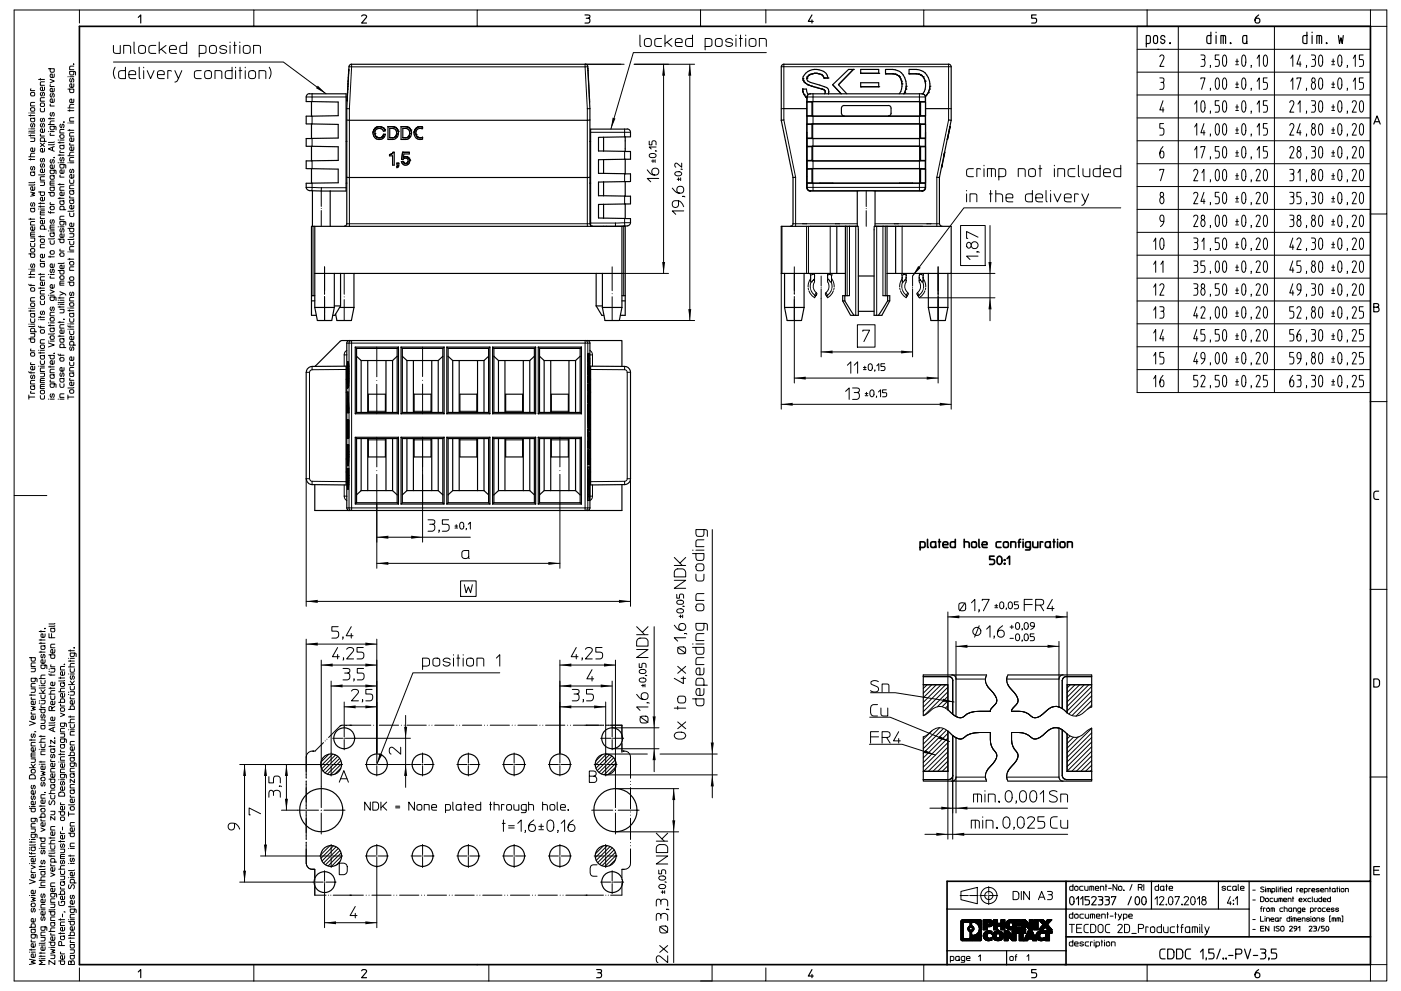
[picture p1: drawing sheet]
<svg xmlns="http://www.w3.org/2000/svg" width="420mm" height="297mm" viewBox="0 0 420 297" stroke-linecap="round" stroke-linejoin="round" font-family="sans-serif">
<g fill="none" stroke="#000" stroke-width=".3">
<path d="M22.1 19.2h.1M22.1 19.8h-1l-.2 .3v.8h1.2M23.8 3h-19.6v145.5h9.8M34 18.6h50.9l12.9 9.5M34 13.6l.1 2.1 .7 .3h1.3v-2.4M37.1 16v-2.4h1.5l.5 .3 .1 2.1M40.2 12.6v2.9l.1 .4 .2 .1M41.6 14a1.17 1.17 0 0 1 2 .3v1a1.1 1.1 0 0 1-1 .7 1.1 1.1 0 0 1-1-.7zM46.7 13.6l-1.8 .2a1.78 1.78 0 0 0-.2 1.9l.7 .3h1.3M47.7 12.6v3.4M48.3 14.7l1.5 1.3M49.8 13.6l-2.1 1.6"/>
<path d="M50.8 14.8h2.1a1.07 1.07 0 0 0-.8-1.2 1.07 1.07 0 0 0-1.3 .7v1l.2 .5 1.9 .2M56 12.6v3.4l-1.8-.2a1.76 1.76 0 0 1 0-2l1.8-.2M59.7 16l1.8-.2a1.76 1.76 0 0 0 0-2l-1.8-.2v3.5M62.9 14a1.17 1.17 0 0 1 2 .3v1a1.12 1.12 0 0 1-1.1 .7 1.12 1.12 0 0 1-1-.7zM67.9 14.1a1.03 1.03 0 0 0-1.1-.6 1.03 1.03 0 0 0-.8 1.1l1.9 .5a1.03 1.03 0 0 1-.8 1 1.03 1.03 0 0 1-1.2-.6M69 12.6v.2M69 13.6v2.4M70 13.6h.9M70.3 12.6v3.4M71.9 12.6v.2M71.9 13.6v2.4M73.2 13.8l.5-.2 1 .2a1.78 1.78 0 0 1 .2 1.9 1.22 1.22 0 0 1-2-.4v-1z"/>
<path d="M76 16v-2.4h1.5l.5 .3 .1 2.1M76.1 3h-52.3v3.9M105.4 19.3v.7h-.8M143.1 3h-67v4.9M176.2 20h-.8M187.1 19.3h-11.7v.7M190.1 19.3h18.1M191.8 10.5v2.9l.1 .5h.3M193.3 11.9a1.17 1.17 0 0 1 2 .3v1.1a1.12 1.12 0 0 1-1.1 .7 1.12 1.12 0 0 1-1-.7zM198.3 11.5h-1.2a.72 .72 0 0 0-.8 .7l.1 1.4 .7 .3h1.2M198.9 19.3v62.6M199.4 10.5v3.4"/>
<path d="M200 12.7l1.4 1.2M201.4 11.5l-2 1.6M202.5 12.7h2a1.05 1.05 0 0 0-.8-1.2 1.05 1.05 0 0 0-1.2 .7v1.4l.7 .3h1.3M206.8 19.3v76.8M207.6 10.5v3.4h-1.3l-.7-.3a1.78 1.78 0 0 1 .2-1.9l1.8-.2M210 3h-66.9v4.9M210 3h66.9M210 3v4.9M211.4 13.9l1.8-.1a1.76 1.76 0 0 0 0-2.1l-1.8-.2v3.5M214.7 11.7l.5-.2 1.1 .2a1.82 1.82 0 0 1 0 2.1l-.5 .1-1.1-.1a1.76 1.76 0 0 1 0-2.1zM219.6 12.1a1.03 1.03 0 0 0-1.2-.6 1.03 1.03 0 0 0-.8 1l1.9 .5a1.04 1.04 0 0 1-.8 1 1.04 1.04 0 0 1-1.1-.6M220.6 10.5v.2"/>
<path d="M220.6 11.5v2.4M221.7 11.5h.8M222 10.5v3.4M223.6 10.5v.2M223.6 11.5v2.4M224.6 11.9a1.17 1.17 0 0 1 2 .3v1.1a1.1 1.1 0 0 1-1 .7 1.1 1.1 0 0 1-1-.7zM227.6 13.9v-2.4h1.6l.4 .3 .1 2.1M229.6 3v3.9M229.7 15.8h-39.8l-6.8 22.9M235 19.3v16.6l3.5 17.2v14h18.5M284.4 19.3v16.6l-3.6 17.2v14.7M340.9 7.9h69.9v109.7h-69.9z"/>
<path d="M340.9 14.8h69.9M343.9 3h-67v4.9M343.9 3v4.9M343.9 3h71.8v4.9M347.7 17a.69 .69 0 0 1 1-.4 .69 .69 0 0 1 .1 1.1l-1.1 2.2h1.2M353.2 7.9v109.7M360 16.5h.8a.75 .75 0 0 1 .4 .6 .75 .75 0 0 1-.4 .7 1.37 1.37 0 0 1 0 2.1h-.8M360.3 17.8h.5M362.9 19.6l-.1 .6M365.4 16.5h-1.1v1.3h.8a1.35 1.35 0 0 1 0 2.1h-.8M366.7 16.7l.4-.2a2.83 2.83 0 0 1 .2 3.3l-.2 .1a2.52 2.52 0 0 1-.5-3zM370.5 19.4h.8"/>
<path d="M370.5 18.4h.8M370.8 17.7v1.3M372.5 16.7l.4-.2a2.92 2.92 0 0 1 .2 3.3l-.3 .1a2.52 2.52 0 0 1-.4-3zM375.1 19.6l-.1 .6M376.9 17.5l.6-1v3.4M379.1 16.6l.3-.1a2.83 2.83 0 0 1 .2 3.3l-.3 .1a2.92 2.92 0 0 1-.2-3.3zM382.1 7.9v109.7M387 17.5l.6-1v3.4M389.7 16.5l-.9 2.7h1.2M389.7 18.5v1.4M391.7 19.6l-.1 .6M393.1 16.5h.8a.75 .75 0 0 1 .5 .6 .75 .75 0 0 1-.5 .7 1.37 1.37 0 0 1 0 2.1h-.8"/>
<path d="M393.5 17.8h.4M395.5 16.7l.5-.2a2.92 2.92 0 0 1 .1 3.3l-.2 .1a2.67 2.67 0 0 1-.4-3.2zM399.2 19.4h.9M399.2 18.4h.9M399.7 17.7v1.3M401.3 16.7l.4-.2a2.99 2.99 0 0 1 .2 3.3l-.3 .1a2.62 2.62 0 0 1-.3-3.2zM403.9 19.6l-.1 .6M405.7 17.5l.6-1v3.4M408.7 16.5h-1.2v1.3h.8a1.35 1.35 0 0 1 0 2.1h-.8M410.8 3v4.9h4.9v56.2h-4.9M8.6 39.9h.1M8.6 38.6h.1"/>
<path d="M8.6 34.6h1.8M8.6 33.9h.1M9.2 34.4v.4M9.2 39.9h1.2M9.2 38.6h1.2M9.2 33.9h1.2M9.3 26.6l-.1 .6h1.2M9.3 32.3h.8a.56 .56 0 0 1 .3 .5 .56 .56 0 0 1-.3 .5h-.6a.61 .61 0 0 1-.2-1zM9.3 27.7h.8a.56 .56 0 0 1 .3 .5 .56 .56 0 0 1-.3 .5h-.6a.61 .61 0 0 1-.2-1zM9.5 37a.48 .48 0 0 0-.4 .6 .48 .48 0 0 0 .6 .4l.2-.9a.53 .53 0 0 1 .6 .4 .53 .53 0 0 1-.3 .6M10.4 39.2l-.2 .1h-1.6M10.4 35.3l-1.2 .2 .1 .9h1l.1-.6-.3-.3"/>
<path d="M10.4 30.7h-1l-.2 .2v.8h1.2M11.6 23.8h1.7M12.1 32.5v.6l.4 .4 .8-.1v-.9M12.1 23.5v.5M12.3 30.9h.7a.56 .56 0 0 1 .4 .5 .56 .56 0 0 1-.4 .5h-.5a.61 .61 0 0 1-.2-1zM12.4 37a.48 .48 0 0 0-.3 .6 .48 .48 0 0 0 .5 .4l.3-.9a.53 .53 0 0 1 .5 .4 .53 .53 0 0 1-.3 .6M12.4 35.5a.48 .48 0 0 0-.3 .5 .48 .48 0 0 0 .5 .4l.3-.9a.53 .53 0 0 1 .5 .4 .53 .53 0 0 1-.3 .6M12.4 27.7a.48 .48 0 0 0-.3 .6 .48 .48 0 0 0 .5 .3l.3-.9a.53 .53 0 0 1 .5 .5 .53 .53 0 0 1-.3 .5M13.3 38.6v.9l-.8 .2a.55 .55 0 0 1-.4-.7 .55 .55 0 0 1 .6-.4v1.1M13.3 29.3h-1l-.2 .2v.8h1.2M13.3 26.1v.9l-.8 .2a.55 .55 0 0 1-.4-.7 .55 .55 0 0 1 .6-.4v1.1M13.3 24.5h-1l-.2 .3v.8h1.2"/>
<path d="M14.5 20.6h1.8l-.1 .9-1 .1-.2-1M14.5 39.4h.1M14.5 37.3h1.8M14.5 35.6h1.8M15 23.8l1.3 .5-1.3 .5M15 35.3v.4M15 39.4h1.3M15.1 40l-.1 .6h1.3M15.1 31.2l-.1 .6h1.3M15.1 25.4l-.1 .5h1.3M15.3 33.7a.53 .53 0 0 0-.3 .6 .53 .53 0 0 0 .5 .4l.3-.9a.54 .54 0 0 1 .5 .4 .54 .54 0 0 1-.3 .6M15.3 28a.48 .48 0 0 0-.3 .6 .48 .48 0 0 0 .6 .4l.2-.9a.53 .53 0 0 1 .5 .4 .53 .53 0 0 1-.3 .6"/>
<path d="M16.3 37.8l-.1 1h-1.1l-.1-1h1.4l.4 .2v.9M16.3 36.3h-1.1l-.2 1M16.3 29.6l-.1 .9-.8 .2a.55 .55 0 0 1-.4-.7 .55 .55 0 0 1 .7-.4v1.1M16.3 26.5l-.1 .9-.8 .1a.55 .55 0 0 1-.4-.6 .55 .55 0 0 1 .7-.4v1M16.3 22.2l-.1 .9-.8 .1a.55 .55 0 0 1-.4-.6 .55 .55 0 0 1 .7-.4v1M18.2 37.2a.48 .48 0 0 0-.3 .6 .48 .48 0 0 0 .6 .3l.2-.9a.53 .53 0 0 1 .6 .5 .53 .53 0 0 1-.4 .6M19.1 36.5l.1 .2zM19.2 38.8h-1l-.2 .2v.9h1.2M20.4 26.7h1.7l-.1 1h-.9l-.2-1M20.4 33.2h1.7M20.4 39h1.7M20.4 36.9h.1"/>
<path d="M20.4 32.3h1.7M20.4 23h.1M20.9 32.9v.4M20.9 38.8v.4M20.9 36.9h1.2M20.9 23h1.2M21.2 23.5a.49 .49 0 0 0-.4 .6 .49 .49 0 0 0 .6 .4l.3-.9a.52 .52 0 0 1 .5 .4 .52 .52 0 0 1-.3 .6M22.1 39.8h-1l-.2 .2v.8h1.2M22.1 35.3h-1l-.2 .2v.8h1.2M22.1 31.3l-1 .1-.2 .9M22.1 29.7l-.1 1-.8 .1a.55 .55 0 0 1-.3-.7 .55 .55 0 0 1 .6-.4v1.1M22.1 25.1l-.1 1-.8 .1a.55 .55 0 0 1-.3-.7 .55 .55 0 0 1 .6-.4v1.1"/>
<path d="M22.1 21.4l-.1 1h-1l-.1-1h1.4l.3 .2v.9M34.5 20.1a3.1 3.1 0 0 0 0 3.5M37.6 20.1v3.5l-1.8-.2a1.76 1.76 0 0 1 0-2.1l1.8-.1M38.6 22.4h2.1a1.05 1.05 0 0 0-.8-1.3 1.05 1.05 0 0 0-1.3 .8v1l.3 .5 1.8 .2M41.7 20.1v3l.1 .4 .3 .1M43.1 20.1v.2M43.1 21.2v2.4M44.1 21.2l1.1 2.4 1-2.4M47.2 22.4h2a1.05 1.05 0 0 0-.7-1.3 1.05 1.05 0 0 0-1.3 .8v1l.2 .5 1.8 .2M51.4 21.3l-1.1-.1v2.4M52.4 21.2l1.1 2.4 1-2.4M53.5 23.6l-.4 .7-.7 .3"/>
<path d="M60.3 21.2l-1.8 .1a1.82 1.82 0 0 0 0 2.1l1.8 .2M61.6 21.3l.5-.1 1 .1a1.82 1.82 0 0 1 0 2.1l-.4 .2-1.1-.2a1.76 1.76 0 0 1 0-2.1zM64.5 23.6v-2.4h1.5l.4 .2 .1 2.2M69.6 20.1v3.5l-1.8-.2a1.76 1.76 0 0 1 0-2.1l1.8-.1M70.6 20.1v.2M70.6 21.2v2.4M71.6 21.2h.9M72 20.1v3.5M73.5 20.1v.2M73.5 21.2v2.4M74.6 21.5a1.17 1.17 0 0 1 2 .4v1a1.12 1.12 0 0 1-1 .7 1.12 1.12 0 0 1-1.1-.7zM77.6 23.6v-2.4h1.6l.4 .2 .1 2.2"/>
<path d="M80.7 20.1a2.94 2.94 0 0 1 0 3.5M91.8 29.1h12M93.6 28.1v2.3M93.6 34.8v2.3M104 32.6h.7M104.7 32.6v35.2M175.4 20h-70l-.7 12.6M175.4 20l.7 12.6M176.1 32.6v35.2M176.2 21.1h.1M176.7 29.9h.1M176.8 32.6h-.7"/>
<path d="M177.1 39.6h11.9M187.3 38.7v2.3M234.2 20h51M235 32.6h-.8M242 34.8v2.3M243 28.1a.96 .96 0 0 0-1 1v1.3M243.7 28.1v2.3M243.7 34.8v2.3M275.6 28.1v1h-33.7M275.6 34.8v2.3M276.4 28.1a.96 .96 0 0 1 1 1h-1.8v1.3M277.4 34.8v2.3"/>
<path d="M277.5 29.1l-.1 1.3M284.4 32.6h.8M340.9 21.6h69.9M340.9 28.5h69.9M340.9 35.3h69.9M347.7 23.4h.8a.74 .74 0 0 1 .4 .6 .74 .74 0 0 1-.4 .7 1.45 1.45 0 0 1 0 2.1h-.8M348 24.7h.5M348.7 30.2l-1 2.7h1.2M348.7 32.2v1.4M348.8 37h-1.1v1.4h.8a1.39 1.39 0 0 1 0 2.1h-.8M358.1 31.2l.7-1v3.4M358.1 38.1l.7-1.1v3.5"/>
<path d="M360 23.7v-.3h1.2l-1 3.4M360.4 30.3l.3-.1a2.89 2.89 0 0 1 .1 3.3l-.2 .1a2.96 2.96 0 0 1-.2-3.3zM360.9 37l-.9 2.8h1.2M360.9 39.1v1.4M362.9 26.5l-.1 .6M362.9 33.4l-.1 .6M364.7 23.4h.5a2.99 2.99 0 0 1-.2 3.4h-.1a2.92 2.92 0 0 1-.2-3.4zM364.7 37.1l.3-.1a2.99 2.99 0 0 1 .2 3.4l-.3 .1a2.92 2.92 0 0 1-.2-3.4zM365.4 30.2h-1.1v1.4h.8a1.35 1.35 0 0 1 0 2h-.8M366.9 23.4h.2a2.76 2.76 0 0 1 .2 3.3l-.2 .1a2.99 2.99 0 0 1-.2-3.4zM366.9 30.3l.2-.1a2.8 2.8 0 0 1 .2 3.3l-.2 .1a2.96 2.96 0 0 1-.2-3.3zM366.9 37.1l.2-.1a2.68 2.68 0 0 1 0 3.5l-.2-.1a3.4 3.4 0 0 1 0-3.3z"/>
<path d="M370.5 26.2h.8M370.5 25.2h.8M370.5 33.1h.8M370.5 32.1h.8M370.5 40h.8M370.5 38.9h.8M370.8 24.5v1.4M370.8 31.4v1.4M370.8 38.2v1.4M372.6 23.4h.3a2.85 2.85 0 0 1 .2 3.3l-.3 .1a2.99 2.99 0 0 1-.2-3.4zM372.6 30.3l.3-.1a2.89 2.89 0 0 1 .2 3.3l-.3 .1a2.96 2.96 0 0 1-.2-3.3zM372.6 37.1l.3-.1a2.92 2.92 0 0 1 .2 3.4h-.5a3.4 3.4 0 0 1 0-3.3z"/>
<path d="M375.1 26.5l-.1 .6M375.1 33.4l-.1 .6M376.9 24.4l.6-1v3.4M376.9 31.2l.6-1v3.4M376.9 38.1l.6-1.1v3.5M379.9 23.4h-1.2v1.3h.8a1.33 1.33 0 0 1 0 2.1h-.8M379.9 30.2h-1.2v1.4h.8a1.29 1.29 0 0 1 0 2h-.8M379.9 37h-1.2v1.4h.8a1.33 1.33 0 0 1 0 2.1h-.8M386.6 30.7a.69 .69 0 0 1 1.1-.4 .69 .69 0 0 1 .1 1.1l-1.2 2.2h1.3M386.6 37.6a.65 .65 0 0 1 .9-.6 .65 .65 0 0 1 .4 .9l-1.3 2.6h1.3M387 24.4l.6-1v3.4M388.8 23.7v-.3h1.2l-1 3.4"/>
<path d="M389.1 31.2l.6-1v3.4M389.7 37l-.9 2.8h1.2M389.7 39.1v1.4M391.7 26.5l-.1 .6M391.7 33.4l-.1 .6M393.1 30.2h.8a.75 .75 0 0 1 .5 .7 .75 .75 0 0 1-.5 .7 1.37 1.37 0 0 1 0 2h-.8M393.5 31.6h.4M393.5 23.4a.63 .63 0 0 1 .8 .6 .63 .63 0 0 1-.8 .6l-.3-.4zM393.5 37.1a.63 .63 0 0 1 .8 .6 .63 .63 0 0 1-.8 .6l-.3-.4zM393.6 24.7a1.15 1.15 0 0 0-.5 1.1 1.15 1.15 0 0 0 .8 1l.5-.8a1.21 1.21 0 0 0-.6-1.3M393.6 38.4a1.15 1.15 0 0 0-.5 1.1 1.15 1.15 0 0 0 .8 1l.5-.8a1.14 1.14 0 0 0-.6-1.3M395.5 23.6l.6-.2a2.92 2.92 0 0 1-.1 3.4h-.1a2.67 2.67 0 0 1-.4-3.2z"/>
<path d="M395.5 30.4l.5-.2a2.89 2.89 0 0 1 .1 3.3l-.2 .1a2.67 2.67 0 0 1-.4-3.2zM395.5 37.3l.5-.3a2.92 2.92 0 0 1 .1 3.4l-.2 .1a2.67 2.67 0 0 1-.4-3.2zM399.2 26.2h.9M399.2 25.2h.9M399.2 33.1h.9M399.2 32.1h.9M399.2 40h.9M399.2 38.9h.9M399.7 24.5v1.4M399.7 31.4v1.4M399.7 38.2v1.4M401.5 23.4h.4a2.99 2.99 0 0 1-.2 3.4h-.1a2.92 2.92 0 0 1-.1-3.4z"/>
<path d="M401.5 30.3l.2-.1a2.96 2.96 0 0 1 .2 3.3l-.3 .1a2.89 2.89 0 0 1-.1-3.3zM401.5 37.1l.2-.1a2.99 2.99 0 0 1 .2 3.4l-.3 .1a2.92 2.92 0 0 1-.1-3.4zM403.9 26.5l-.1 .6M403.9 33.4l-.1 .6M405.4 30.7a.69 .69 0 0 1 1-.4 .69 .69 0 0 1 .1 1.1l-1.1 2.2h1.2M405.4 37.6a.65 .65 0 0 1 .8-.6 .65 .65 0 0 1 .4 .9l-1.2 2.6h1.2M405.7 24.4l.6-1v3.4M407.8 30.4l.4-.2a2.89 2.89 0 0 1 .1 3.3l-.2 .1a2.67 2.67 0 0 1-.3-3.2zM407.8 37.3l.4-.3a2.92 2.92 0 0 1 .1 3.4l-.2 .1a2.67 2.67 0 0 1-.3-3.2zM408.7 23.4h-1.2v1.3h.8a1.39 1.39 0 0 1 0 2.1h-.8M8.6 47.8h1.8M8.6 47h1.8"/>
<path d="M8.6 40.6h1.8M9.2 57.6l1.2 .3-.9 .3 .9 .4-1.2 .2M9.2 41.3h1.2l-.2 1.1h-1M9.2 40.4v.4M9.2 47.5v.5M9.5 49.9a.48 .48 0 0 0-.4 .6 .48 .48 0 0 0 .6 .3l.2-.9a.53 .53 0 0 1 .6 .5 .53 .53 0 0 1-.3 .6M10.4 56l-.1 .9-.8 .1a.55 .55 0 0 1-.3-.6 .55 .55 0 0 1 .6-.4v1M10.4 55.3l-.2 .2h-1.6M10.4 54.6l-.2 .1h-1.6M10.4 51.5l-1.2 .1 .1 1h1l.1-.6-.3-.4M10.4 45.9l-1.1 .1-.1 1M10.4 44.3l-.1 1-.8 .1a.55 .55 0 0 1-.3-.7 .55 .55 0 0 1 .6-.4v1.1"/>
<path d="M11.6 57.5h1.7v1l-1 .1-.2-1.1M12.1 54.5h1.2l-.1 1.1h-1.1M12.1 42.9l1.2 1.1M12.2 40.2l-.1 .6h1.2M12.4 49.1a.48 .48 0 0 0-.3 .5 .48 .48 0 0 0 .5 .4l.3-.9a.53 .53 0 0 1 .5 .4 .53 .53 0 0 1-.3 .6M12.4 47.5a.48 .48 0 0 0-.3 .6 .48 .48 0 0 0 .5 .3l.3-.9a.53 .53 0 0 1 .5 .4 .53 .53 0 0 1-.3 .6M13.3 59.1v.9l-.8 .2a.55 .55 0 0 1-.4-.7 .55 .55 0 0 1 .6-.4v1.1M13.3 52.9h-1l-.2 .3v.8h1.2M13.3 52.2l-.2 .2h-1.5M13.3 50.7v.9l-.8 .1a.55 .55 0 0 1-.4-.6 .55 .55 0 0 1 .6-.4v1M13.3 44.5v.9l-.8 .1a.55 .55 0 0 1-.4-.6 .55 .55 0 0 1 .6-.4v1M13.3 42.4l-.1-1.1h-.9l-.2 1.1h1.8"/>
<path d="M13.3 42.9l-1.2 1.1M14.5 57.7h1.8l-.1 .9-1 .1-.2-1M15 54.9h1.3M15.3 47.8a.48 .48 0 0 0-.3 .6 .48 .48 0 0 0 .6 .4l.2-.9a.53 .53 0 0 1 .5 .4 .53 .53 0 0 1-.3 .6M15.7 44.1v1M16.2 47.2l.1 .1zM16.2 47.2h.1M16.3 56l-1.3 .1 .2 1h1l.1-.6-.3-.4M16.3 54.3h-1l-.3 .2v1h1.3M16.3 52.6l-1.3 .1 .2 1h1l.1-.6-.3-.4M16.3 51l-.2 1-1-.1-.1-.9h1.4l.4 .1v1M16.3 49.4l-.1 .9-.8 .2a.55 .55 0 0 1-.4-.7 .55 .55 0 0 1 .7-.4v1.1"/>
<path d="M16.3 43.9l-1.8 .7 1.8 .7M16.3 43.2l-.3 .2h-1.5M16.3 42.5l-.3 .2h-1.5M17.4 59.4h1.8M17.4 55.3h1.8M17.4 48.8h.1M17.4 46.5h1.8M17.4 42.8h1.8M17.4 42h.1M18 42.5v.4M18 46.2v.5M18 55v.5"/>
<path d="M18 59.2v.4M18 48.8h1.2M18 42h1.2M18.1 52.5l-.1 .6h1.2M18.1 45.2l-.1 .5h1.2M18.1 40.4h.7a.56 .56 0 0 1 .4 .5 .56 .56 0 0 1-.4 .5h-.5a.62 .62 0 0 1-.2-1zM18.2 47.2a.49 .49 0 0 0-.3 .6 .49 .49 0 0 0 .6 .4l.2-.9a.52 .52 0 0 1 .5 .4 .52 .52 0 0 1-.3 .6M19.2 57.6l-.1 .9-.8 .1a.55 .55 0 0 1-.3-.6 .55 .55 0 0 1 .6-.4v1M19.2 56h-1l-.2 .3v.7h1.2M19.2 50.9l-.1 1-.8 .1a.55 .55 0 0 1-.3-.7 .55 .55 0 0 1 .6-.4v1.1M19.2 49.3l-.1 1h-1l-.1-1h1.4l.3 .2v.9M19.2 43.5l-1.2 .1 .1 .9h1l.1-.5-.3-.4"/>
<path d="M20.4 48.8h.1M20.4 46.7h1.7M20.9 53.9v.7l.3 .4 .8-.1 .1-1M20.9 48.8h1.2M21 58.8l-.1 .5h1.2M21 42.9l-.1 .6h1.2M21.2 50.7a.49 .49 0 0 0-.4 .6 .49 .49 0 0 0 .6 .4l.3-.9a.52 .52 0 0 1 .5 .4 .52 .52 0 0 1-.3 .6M22.1 59.9l-1.2 .1 .1 .9h1l.1-.5-.3-.4M22.1 57.1l-1.2 .1 .1 .9h1l.1-.5-.3-.4M22.1 55.5h-1l-.2 .3v.7h1.2M22.1 52.3l-.1 1-.8 .1a.55 .55 0 0 1-.3-.7 .55 .55 0 0 1 .6-.4v1.1M22.1 47.2h-1l-.2 .3v.8h1.2"/>
<path d="M22.1 45.6l-1 .1-.2 1M22.1 44l-.1 1-.8 .1a.55 .55 0 0 1-.3-.7 .55 .55 0 0 1 .6-.4v1.1M22.1 41.3l-.1 1-.8 .1a.55 .55 0 0 1-.3-.7 .55 .55 0 0 1 .6-.4v1.1M91.8 56.2h1.8M93.6 56.2l2.7 .1M93.6 56.2l-.1 .9M93.6 41.5v2.3M93.6 48.2v2.3M93.6 54.9v1.3M96.3 56.3h7.5M96.3 56.3v1M187.3 45.4v2.3"/>
<path d="M187.3 52.1v2.3M187.3 58.8v2.3M194 50.9a2.24 2.24 0 0 0 3.2 1.3 1.05 1.05 0 0 0-.1-1.6 1.05 1.05 0 0 0-1.6 .4 1.05 1.05 0 0 0 .8 1.5M194.6 42.3v1.1h.8v-.8a.64 .64 0 0 1 .7-.4 .64 .64 0 0 1 .6 .4v.8M194.8 46.2a1.06 1.06 0 0 1 1.1-.3 1.06 1.06 0 0 1 .7 .9 1.19 1.19 0 0 1-2-.2zM195.3 48.3h.9M195.8 47.9v.8M196.4 47.9v.8M196.5 45.2l.4 .1M196.7 44.1h-2.1l.6 .6M197.5 53.5h-3.5l1.1 1M201.5 56.4a2.26 2.26 0 0 0 3.2 1.2 1.05 1.05 0 0 0-.1-1.6 1.05 1.05 0 0 0-1.5 .4 1.05 1.05 0 0 0 .7 1.5"/>
<path d="M202.6 51.6a1.12 1.12 0 0 1 1.8 .5 1.16 1.16 0 0 1-1.1 .6 1.16 1.16 0 0 1-1-.7zM203 53.7h.8M203.4 53.3v.8M204 53.3v.8M204.2 50.7l.3 .1M204.4 48.9v1.2l-1.6-1.2a.66 .66 0 0 0-.5 .5 .66 .66 0 0 0 .3 .7M204.7 58.8l.6 .2M241.9 56.3h.1M241.9 56.3l.3 .7 .5 .3 .3-.2M242 56.2l.4 .8 .6 .1M242 56.2l-.1 .1M242 41.5v2.3"/>
<path d="M242 48.2v2.3M242 54.9v1.3M243 57.1h.7M243.7 56.2v.9M243.7 56.2h-1.7M243.7 56.2h31.9M243.7 57.1h31.9M243.7 41.5v2.3M243.7 48.2v2.3M243.7 54.9v1.3M275.6 56.2v.9M275.6 57.1h.8"/>
<path d="M275.6 56.2h1.8M275.6 41.5v2.3M275.6 48.2v2.3M275.6 54.9v1.3M277.4 56.2v.1M277.4 56.3h.1M277.4 56.3l-.4 .8h-.6M277.4 56.2l-.3 .7-.7 .2M277.4 41.5v2.3M277.4 48.2v2.3M277.4 54.9v1.3M289.8 57.1v.1"/>
<path d="M289.8 58.1v2.4M291.8 50.5l-1.8 .2a1.76 1.76 0 0 0 0 2.1l1.8 .1M294 50.7l-1.2-.2v2.4M295 49.5v.2M295 50.5v2.4M296 52.9v-2.4l2.2 .1 .2 .4v1.9M296.6 58.1h.9M297 57.1v3.4M297.2 50.5v2.4M298.5 58.1h1.3l.7 .3 .1 2.1M298.5 57.1v3.4M299.4 52.9l1.8-.1a1.74 1.74 0 0 0 .2-1.9l-.7-.4h-1.3v3.5"/>
<path d="M301.6 59.3h2a1.06 1.06 0 0 0-.7-1.2 1.06 1.06 0 0 0-1.3 .7v1a.72 .72 0 0 0 .8 .7h1.2M305.3 52.9v-2.4l1.8 .1 .2 .4v1.9M308.4 50.9a1.19 1.19 0 0 1 2 .3v1a1.08 1.08 0 0 1-1 .8 1.08 1.08 0 0 1-1-.8zM309.5 57.1v3.4l-1.8-.2a1.78 1.78 0 0 1-.2-1.9l.7-.3h1.3M310.5 59.3h2.1a1.06 1.06 0 0 0-.8-1.2 1.06 1.06 0 0 0-1.3 .7v1a.72 .72 0 0 0 .8 .7h1.3M311.4 50.5h.9M311.8 49.5v3.4M313.6 57.1v2.9l.3 .5M315 57.1v.1M315 58.1v2.4M316 58.1l1 2.4 1.1-2.4M316.1 49.5v.2"/>
<path d="M316.1 50.5v2.4M317.1 52.9v-2.4h1.6l.4 .3 .1 2.1M319.1 59.3h2a1.06 1.06 0 0 0-.7-1.2 1.06 1.06 0 0 0-1.3 .7v1a.72 .72 0 0 0 .8 .7h1.2M322.3 50.5h-1.3l-.7 .4a1.74 1.74 0 0 0 .2 1.9l1.8 .1M323.3 49.5v2.9l.1 .4 .2 .1M323.3 58.3l-1.1-.2v2.4M324.3 58.1l1 2.4 1.1-2.4M324.7 50.5v1.7a.72 .72 0 0 0 .7 .7h1.3v-2.4M329.8 49.5v3.4h-1.3a.72 .72 0 0 1-.8-.7v-1l.3-.5 1.8-.2M330.8 51.7h2.1a1.06 1.06 0 0 0-.8-1.2 1.06 1.06 0 0 0-1.3 .7v1a.72 .72 0 0 0 .8 .7h1.3M336 49.5v3.4h-1.3a.72 .72 0 0 1-.8-.7v-1l.3-.5 1.8-.2M340.9 42.2h69.9"/>
<path d="M340.9 49.1h69.9M340.9 55.9h69.9M347.7 51.1v-.3h1.2l-1 3.4M348.1 57.7a.63 .63 0 0 1 .8 .6 .63 .63 0 0 1-.8 .6l-.3-.4zM348.2 59a1.14 1.14 0 0 0-.5 1.1 1.14 1.14 0 0 0 .8 1l.3-.5 .1-.8-.5-.8M348.7 43.9a2.48 2.48 0 0 0-.5 3.4 1.13 1.13 0 0 0 .8-.8 1.13 1.13 0 0 0-.3-1.1h-.7l-.3 .7M357.9 51.3a.69 .69 0 0 1 1-.4 .69 .69 0 0 1 .1 1.1l-1.1 2.2h1.2M357.9 58.1a.69 .69 0 0 1 1-.4 .69 .69 0 0 1 .1 1.1l-1.1 2.3h1.2M358.1 44.9l.7-1v3.4M360 44.2v-.3h1.2l-1 3.4M360.3 51.8l.6-1v3.4M360.9 57.6l-.9 2.8h1.2"/>
<path d="M360.9 59.7v1.4M362.9 40.2l-.1 .6M362.9 47.1l-.1 .6M362.9 53.9l-.1 .6M364.6 51l.4-.2a2.99 2.99 0 0 1 .2 3.3l-.3 .1a2.62 2.62 0 0 1-.3-3.2zM365.4 43.9h-1.1v1.4h.8a1.35 1.35 0 0 1 0 2h-.8M365.4 57.6h-1.1v1.4h.8a1.39 1.39 0 0 1 0 2.1h-.8M366.7 51l.4-.2a2.83 2.83 0 0 1 .2 3.3l-.2 .1a2.52 2.52 0 0 1-.5-3zM366.9 44l.2-.1a2.8 2.8 0 0 1 .2 3.4h-.2a2.99 2.99 0 0 1-.2-3.3zM366.9 57.7l.2-.1a2.76 2.76 0 0 1 .2 3.4l-.2 .1a2.99 2.99 0 0 1-.2-3.4zM370.5 46.8h.8M370.5 45.8h.8"/>
<path d="M370.5 53.7h.8M370.5 52.7h.8M370.5 59.5h.8M370.8 45.1v1.4M370.8 52v1.3M370.8 58.8v1.4M372.6 44l.3-.1a2.89 2.89 0 0 1 .2 3.4h-.3a2.99 2.99 0 0 1-.2-3.3zM372.6 50.9l.3-.1a2.92 2.92 0 0 1 .2 3.3l-.3 .1a2.92 2.92 0 0 1-.2-3.3zM372.6 57.7l.3-.1a2.85 2.85 0 0 1 .2 3.4l-.3 .1a2.99 2.99 0 0 1-.2-3.4zM375.1 40.2l-.1 .6M375.1 47.1l-.1 .6M375.1 53.9l-.1 .6"/>
<path d="M376.6 51.3a.69 .69 0 0 1 1-.5 .69 .69 0 0 1 .1 1.2l-1.1 2.2h1.2M376.6 58.1a.64 .64 0 0 1 .8-.5 .64 .64 0 0 1 .4 .9l-1.2 2.6h1.2M376.9 44.9l.6-1v3.4M379.1 50.9l.3-.1a2.83 2.83 0 0 1 .2 3.3l-.3 .1a2.92 2.92 0 0 1-.2-3.3zM379.1 57.7l.3-.1a2.76 2.76 0 0 1 .2 3.4l-.3 .1a2.99 2.99 0 0 1-.2-3.4zM379.9 43.9h-1.2v1.4h.8a1.29 1.29 0 0 1 0 2h-.8M386.6 44.4a.64 .64 0 0 1 .9-.5 .64 .64 0 0 1 .4 .9l-1.3 2.5h1.3M386.6 50.8h.8a.75 .75 0 0 1 .5 .6 .75 .75 0 0 1-.4 .7 1.37 1.37 0 0 1-.1 2.1h-.8M386.6 57.6h.8a.73 .73 0 0 1 .5 .7 .73 .73 0 0 1-.4 .7 1.4 1.4 0 0 1-.1 2.1h-.8M387 52.1h.5M387 59h.5M389.1 51.8l.6-1v3.4"/>
<path d="M389.2 44a.62 .62 0 0 1 .8 .6 .62 .62 0 0 1-.8 .6l-.3-.4zM389.3 45.3a1.11 1.11 0 0 0-.5 1.1 1.11 1.11 0 0 0 .8 .9l.3-.4 .1-.9-.5-.7M389.9 57.6h-1.1v1.4h.8a1.39 1.39 0 0 1 0 2.1h-.8M391.7 40.2l-.1 .6M391.7 47.1l-.1 .6M391.7 53.9l-.1 .6M393.1 43.9h.8a.75 .75 0 0 1 .5 .7 .75 .75 0 0 1-.5 .7 1.35 1.35 0 0 1 0 2h-.8M393.1 57.6h.8a.73 .73 0 0 1 .5 .7 .73 .73 0 0 1-.5 .7 1.4 1.4 0 0 1 0 2.1h-.8M393.5 45.3h.4M393.5 59h.4M393.5 50.9a.59 .59 0 0 1 .8 .6 .59 .59 0 0 1-1 .4l-.1-.6zM393.6 52.1a1.13 1.13 0 0 0-.5 1.2 1.13 1.13 0 0 0 .8 .9l.5-.8a1.12 1.12 0 0 0-.6-1.3"/>
<path d="M395.5 44.2l.5-.3a2.89 2.89 0 0 1 .1 3.4h-.2a2.67 2.67 0 0 1-.4-3.1zM395.5 51l.5-.2a2.92 2.92 0 0 1 .1 3.3l-.2 .1a2.67 2.67 0 0 1-.4-3.2zM395.5 57.9l.6-.2a2.92 2.92 0 0 1-.1 3.4h-.1a2.67 2.67 0 0 1-.4-3.2zM399.2 46.8h.9M399.2 45.8h.9M399.2 53.7h.9M399.2 52.7h.9M399.2 59.5h.9M399.7 45.1v1.4M399.7 52v1.3M399.7 58.8v1.4M401.5 44l.2-.1a2.96 2.96 0 0 1 .2 3.4h-.3a2.92 2.92 0 0 1-.1-3.3z"/>
<path d="M401.5 50.9l.2-.1a2.99 2.99 0 0 1 .2 3.3l-.3 .1a2.85 2.85 0 0 1-.1-3.3zM401.5 57.7h.4a2.99 2.99 0 0 1-.2 3.4h-.1a2.92 2.92 0 0 1-.1-3.4zM403.9 40.2l-.1 .6M403.9 47.1l-.1 .6M403.9 53.9l-.1 .6M405.4 44.4a.64 .64 0 0 1 .8-.5 .64 .64 0 0 1 .4 .9l-1.2 2.5h1.2M405.4 51.3a.69 .69 0 0 1 1-.5 .69 .69 0 0 1 .1 1.2l-1.1 2.2h1.2M405.4 58.1a.64 .64 0 0 1 .8-.5 .64 .64 0 0 1 .4 .9l-1.2 2.6h1.2M407.8 44.2l.4-.3a2.89 2.89 0 0 1 .1 3.4h-.2a2.67 2.67 0 0 1-.3-3.1zM407.8 51l.4-.2a2.92 2.92 0 0 1 .1 3.3l-.2 .1a2.67 2.67 0 0 1-.3-3.2zM407.8 57.9l.5-.2a2.92 2.92 0 0 1-.1 3.4h-.1a2.67 2.67 0 0 1-.3-3.2zM8.6 76.1h1.8l-.1 .9-1 .1-.1-1"/>
<path d="M8.6 65.7h1.8M9.2 72.9v.7l.3 .4 .8-.2 .1-.9M9.2 71.3h1.2l-.2 1.1h-1M9.2 65.4v.5M9.2 70.2h1.2M9.3 74.5h.8a.56 .56 0 0 1 .3 .5 .56 .56 0 0 1-.3 .6h-.6a.61 .61 0 0 1-.2-1.1zM9.5 79.1a.53 .53 0 0 0-.4 .6 .53 .53 0 0 0 .6 .4l.2-1a.54 .54 0 0 1 .5 .5 .54 .54 0 0 1-.2 .5M9.5 60.7a.53 .53 0 0 0-.4 .6 .53 .53 0 0 0 .6 .5l.2-1a.54 .54 0 0 1 .5 .4 .54 .54 0 0 1-.2 .6M10.4 69.6h-1l-.2 .2v1h1.2M10.4 68l-.1 .9-.8 .1a.55 .55 0 0 1-.3-.6 .55 .55 0 0 1 .6-.4v1M10.4 66.4h-1l-.2 .3v.7h1.2M10.4 62.3l-1.2 .1 .1 1h1l.1-.6-.3-.4"/>
<path d="M11.6 70.9h1.7M11.6 62.6h.1M11.6 61.9h1.7M11.6 61h1.7M12.1 60.7v.4M12.1 61.7v.4M12.1 70.6v.5M12.1 63.8h1.2M12.1 62.6h1.2M12.2 77.8l-.1 .5h1.2M12.2 64.9l-.1 .6h1.2M12.3 71.6h.7a.56 .56 0 0 1 .4 .5 .56 .56 0 0 1-.4 .6h-.5a.62 .62 0 0 1-.2-1.1z"/>
<path d="M13.3 78.9h-1.2l.1 1h1l.1-.5-.2-.5M13.3 76.2v.9l-.8 .2a.55 .55 0 0 1-.4-.7 .55 .55 0 0 1 .6-.4v1.1M13.3 73.2h-1l-.2 .2v.9h1.2M13.3 68.7l-.1-1h-.9l-.2 1h1.8M13.3 66v1l-.8 .1a.55 .55 0 0 1-.4-.7 .55 .55 0 0 1 .6-.4v1.1M13.3 63.2h-1l-.2 .2v1h1.2M14.5 63.4l.1 .3h1.7M14.5 77h1.8M14.5 69.2h.1M15 72.1v.7l.4 .4 .8-.1 .1-1M15 76.7v.4M15 69.2h1.3"/>
<path d="M15 68.1h1.3M15.1 60.7l-.1 .6h1.3M15.1 63.4v.5M15.2 75.2l.7-.1a.56 .56 0 0 1 .4 .6 .56 .56 0 0 1-.4 .5h-.5a.62 .62 0 0 1-.2-1zM15.2 61.8h.7a.56 .56 0 0 1 .4 .5 .56 .56 0 0 1-.4 .6h-.5a.61 .61 0 0 1-.2-1.1zM15.3 65.9a.53 .53 0 0 0-.3 .6 .53 .53 0 0 0 .5 .4l.3-1a.54 .54 0 0 1 .5 .4 .54 .54 0 0 1-.3 .6M16.3 79.1l-.1 .9-.8 .1a.55 .55 0 0 1-.4-.6 .55 .55 0 0 1 .7-.4v1M16.3 71.4l-.3 .2h-1.5M16.3 69.7l-1.3 .1 .2 1h1l.1-.6-.3-.4M16.3 67.4h-1l-.3 .3v1h1.3M17.4 71.7h1.8l-.1 .9-1 .1-.1-1M17.4 68h.1"/>
<path d="M18 68h1.2M18.1 74.7l-.1 .5h1.2M18.1 75.8h.7a.57 .57 0 0 1 .4 .5 .57 .57 0 0 1-.4 .5h-.5a.59 .59 0 0 1-.2-1zM18.2 68.5a.53 .53 0 0 0-.3 .6 .53 .53 0 0 0 .6 .4l.2-1a.54 .54 0 0 1 .5 .5 .54 .54 0 0 1-.3 .6M19.2 79.5l-.1 .9-.8 .1a.55 .55 0 0 1-.3-.6 .55 .55 0 0 1 .6-.4v1M19.2 78.8l-.3 .1h-1.5M19.2 70.1l-.1 .9-.8 .2a.55 .55 0 0 1-.3-.7 .55 .55 0 0 1 .6-.4v1.1M19.2 66.4l-.2 1-.9-.1-.1-.9h1.4l.3 .1v.9M19.2 64.8h-1l-.2 .3v.8h1.2M19.2 62.9l-.2-1.1h-.9l-.1 1.1h1.7M19.2 60.1l-1.2 .1 .1 1h1l.1-.6-.3-.4M20.4 68.4h1.7l-.1 1h-.9l-.2-1"/>
<path d="M20.4 77.7h1.7M20.4 75.5h.1M20.9 72.3v.7l.3 .4 .8-.2 .1-.9M20.9 70h1.2l-.1 .9-1.1 .2M20.9 63.8v.7l.3 .4 .8-.1 .1-1M20.9 77.4v.5M20.9 75.5h1.2M21.1 78.4h.7a.56 .56 0 0 1 .3 .5 .56 .56 0 0 1-.3 .5h-.6a.61 .61 0 0 1-.1-1zM22.1 80h-1l-.2 .3v.7h1.2M22.1 73.9h-1l-.2 .3v.8h1.2M22.1 71.6l-.2 .2h-1.5M22.1 66.8l-.1 1-.8 .1a.55 .55 0 0 1-.3-.7 .55 .55 0 0 1 .6-.4v1.1"/>
<path d="M22.1 63.1l-.2 .2h-1.5M22.1 61.6l-.1 .9-.8 .1a.55 .55 0 0 1-.3-.6 .55 .55 0 0 1 .6-.4v1M93.8 67.8v20.8M104 67.1h72.8M177.1 66.8h7.4M184.5 66.8v1M187 67.8v20.8M187.3 66.8v.9M187.3 66.8h-2.8M187.3 65.5v1.3M189 66.7l-1.7 .1M203.4 60.2v1.2a1.01 1.01 0 0 1-1.1 .8 1.01 1.01 0 0 1-.9-1.1 1.01 1.01 0 0 1 1-1h.6a1.93 1.93 0 0 1 2 1.8"/>
<path d="M205 63.2h-3.5l1.1 1M234.4 67.8v14.1M237.7 67.1h.8v.7M241.8 67.8v14.1M242.4 67.8v14.1M248.9 67.8v14.1M254 67.8v20.8M254.7 67.8v20.8M256.5 67.8v26.7M262.3 67.1h19.3M262.8 67.8v26.7M264.7 67.8v20.8"/>
<path d="M265.4 67.8v20.8M270.4 67.8v14.1M281.2 80v34.8M288 67.6h7.3v12h-7.3zM290 72.8a.78 .78 0 0 1 1.2 .7 .78 .78 0 0 1-1.2 .7l-.2-.5zM290.8 60.5v-2.4h1.5l.5 .2v2.2M291.1 73.3a1.05 1.05 0 0 1 1.7-.7 1.05 1.05 0 0 1 0 1.8 1.05 1.05 0 0 1-1.7-.7M292.9 75.5l.6 .1M293.2 76.8h-3.4l1 1M293.2 71.1l-3.4-1.7v2h.3M296.8 67.6v28.5M325.3 60.5l-.5 .8-.5 .2"/>
<path d="M336 62.3h-47l-15.4 20.4M340.9 62.8h69.9M340.9 69.6h69.9M340.9 76.5h69.9M345.9 72.4l.6-1.1v3.5M345.9 79.2l.6-1v3.4M348 79.2l.7-1v3.4M348.1 71.4l.3-.1a2.99 2.99 0 0 1 .1 3.4l-.2 .1a2.92 2.92 0 0 1-.2-3.4zM348.9 66.4h-.7a1.03 1.03 0 0 1-.5-1.1 1.03 1.03 0 0 1 .8-.8 2.42 2.42 0 0 1-.6 3.4M357.9 65a.69 .69 0 0 1 1-.4 .69 .69 0 0 1 .1 1.1l-1.1 2.2h1.2M357.9 71.3h.7a.74 .74 0 0 1 .5 .7 .74 .74 0 0 1-.4 .7 1.37 1.37 0 0 1-.1 2.1h-.7M357.9 78.2h.7a.74 .74 0 0 1 .5 .7 .74 .74 0 0 1-.4 .7 1.34 1.34 0 0 1-.1 2h-.7"/>
<path d="M358.1 72.7h.6M358.1 79.6h.6M360.3 72.4l.6-1.1v3.5M360.4 64.6a.6 .6 0 0 1 .8 .6 .6 .6 0 0 1-1 .4l-.1-.6zM360.5 65.9a1.13 1.13 0 0 0-.5 1.1 1.13 1.13 0 0 0 .8 .9l.4-.8a1.12 1.12 0 0 0-.5-1.2M361.1 78.2h-1.1v1.4h.8a1.35 1.35 0 0 1 0 2h-.8M362.9 60.8l-.1 .6M362.9 67.7l-.1 .6M362.9 74.5l-.1 .6M364.7 64.6l.3-.1a2.96 2.96 0 0 1 .2 3.3l-.3 .1a2.89 2.89 0 0 1-.2-3.3zM364.7 78.3l.3-.1a2.96 2.96 0 0 1 .2 3.4h-.3a2.89 2.89 0 0 1-.2-3.3zM365.4 71.3h-1.1v1.4h.8a1.39 1.39 0 0 1 0 2.1h-.8"/>
<path d="M366.9 64.6l.2-.1a2.8 2.8 0 0 1 .2 3.3l-.2 .1a2.96 2.96 0 0 1-.2-3.3zM366.9 71.4l.2-.1a2.68 2.68 0 0 1 0 3.5 2.99 2.99 0 0 1-.2-3.4zM366.9 78.3l.2-.1a2.8 2.8 0 0 1 .2 3.4h-.2a2.96 2.96 0 0 1-.2-3.3zM370.5 60.5h.8M370.5 67.4h.8M370.5 66.4h.8M370.5 74.3h.8M370.5 73.2h.8M370.8 65.7v1.4M370.8 72.5v1.4M370.8 79.4v1.4M372.6 64.6l.3-.1a2.89 2.89 0 0 1 .2 3.3l-.3 .1a2.96 2.96 0 0 1-.2-3.3z"/>
<path d="M372.6 71.4l.3-.1a2.92 2.92 0 0 1 .2 3.4l-.3 .1a2.99 2.99 0 0 1-.2-3.4zM372.6 78.3l.3-.1a2.89 2.89 0 0 1 .2 3.4h-.3a2.96 2.96 0 0 1-.2-3.3zM375.1 60.8l-.1 .6M375.1 67.7l-.1 .6M375.1 74.5l-.1 .6M376.6 65a.69 .69 0 0 1 1-.4 .69 .69 0 0 1 .1 1.1l-1.1 2.2h1.2M376.6 71.9a.65 .65 0 0 1 .8-.6 .65 .65 0 0 1 .4 .9l-1.2 2.6h1.2M376.6 78.7a.64 .64 0 0 1 .8-.5 .64 .64 0 0 1 .4 .9l-1.2 2.5h1.2M379.1 64.6l.3-.1a2.8 2.8 0 0 1 .2 3.3l-.3 .1a2.96 2.96 0 0 1-.2-3.3zM379.1 71.4l.3-.1a2.68 2.68 0 0 1 0 3.5h-.1a2.99 2.99 0 0 1-.2-3.4zM379.1 78.3l.3-.1a2.8 2.8 0 0 1 .2 3.4h-.3a2.96 2.96 0 0 1-.2-3.3zM386.6 64.5h.8a.75 .75 0 0 1 .5 .7 .75 .75 0 0 1-.4 .7 1.37 1.37 0 0 1-.1 2h-.8"/>
<path d="M387 65.9h.5M387.6 71.3l-1 2.8h1.3M387.6 78.2l-1 2.8h1.3M387.6 73.4v1.4M388.8 71.9a.65 .65 0 0 1 .8-.6 .65 .65 0 0 1 .4 .9l-1.2 2.6h1.2M389.2 64.6a.62 .62 0 0 1 .7 .6 .62 .62 0 0 1-.7 .6l-.3-.5zM389.3 65.9a1.11 1.11 0 0 0-.5 1.1 1.11 1.11 0 0 0 .8 .9l.3-.4 .1-.9-.5-.7M389.9 78.2h-1.1v1.4h.8a1.35 1.35 0 0 1 0 2h-.8M391.7 60.8l-.1 .6M391.7 67.7l-.1 .6M391.7 74.5l-.1 .6M393.1 71.3h.8a.75 .75 0 0 1 .5 .7 .75 .75 0 0 1-.5 .7 1.4 1.4 0 0 1 0 2.1h-.8"/>
<path d="M393.5 72.7h.4M393.5 64.6a.6 .6 0 0 1 .8 .6 .6 .6 0 0 1-1 .4l-.1-.6zM393.5 78.3a.63 .63 0 0 1 .8 .6 .63 .63 0 0 1-.8 .6l-.3-.4zM393.6 65.9a1.13 1.13 0 0 0-.5 1.1 1.13 1.13 0 0 0 .8 .9l.5-.8a1.12 1.12 0 0 0-.6-1.2M393.6 79.6a1.13 1.13 0 0 0-.5 1.1 1.13 1.13 0 0 0 .8 .9l.5-.7a1.12 1.12 0 0 0-.6-1.3M395.5 64.7l.5-.2a2.89 2.89 0 0 1 .1 3.3l-.2 .1a2.67 2.67 0 0 1-.4-3.2zM395.5 71.6l.5-.3a2.92 2.92 0 0 1 .1 3.4l-.2 .1a2.67 2.67 0 0 1-.4-3.2zM395.5 78.5l.5-.3a2.89 2.89 0 0 1 .1 3.4h-.2a2.67 2.67 0 0 1-.4-3.1zM399.2 60.5h.9M399.2 67.4h.9M399.2 66.4h.9M399.2 74.3h.9"/>
<path d="M399.2 73.2h.9M399.7 65.7v1.4M399.7 72.5v1.4M399.7 79.4v1.4M401.5 64.6l.2-.1a2.96 2.96 0 0 1 .2 3.3l-.3 .1a2.89 2.89 0 0 1-.1-3.3zM401.5 71.4l.2-.1a2.99 2.99 0 0 1 .2 3.4l-.3 .1a2.92 2.92 0 0 1-.1-3.4zM401.5 78.3l.2-.1a2.96 2.96 0 0 1 .2 3.4h-.3a2.89 2.89 0 0 1-.1-3.3zM403.9 60.8l-.1 .6M403.9 67.7l-.1 .6M403.9 74.5l-.1 .6M405.4 65a.69 .69 0 0 1 1-.4 .69 .69 0 0 1 .1 1.1l-1.1 2.2h1.2M405.4 71.9a.65 .65 0 0 1 .8-.6 .65 .65 0 0 1 .4 .9l-1.2 2.6h1.2"/>
<path d="M405.4 78.7a.64 .64 0 0 1 .8-.5 .64 .64 0 0 1 .4 .9l-1.2 2.5h1.2M407.8 64.7l.4-.2a2.89 2.89 0 0 1 .1 3.3l-.2 .1a2.67 2.67 0 0 1-.3-3.2zM407.8 71.6l.4-.3a2.92 2.92 0 0 1 .1 3.4l-.2 .1a2.67 2.67 0 0 1-.3-3.2zM407.8 78.5l.4-.3a2.89 2.89 0 0 1 .1 3.4h-.2a2.67 2.67 0 0 1-.3-3.1zM415.7 64.1v168.8M8.6 85.2l.4 .3h1.4M8.6 93.2h1.8M8.6 97.2h.1M8.6 92.4h.1M8.6 83.1h1.8M8.6 82.3h1.8M8.6 80.7h.1"/>
<path d="M9.2 100h1.2l-.1 .9-1.1 .1M9.2 95.6v.6l.3 .4 .8-.1 .1-.9M9.2 97.2h1.2M9.2 82.8v.5M9.2 92.9v.5M9.2 92.4h1.2M9.2 80.7h1.2M9.3 85.2v.5M9.3 90.9l.8-.1a.57 .57 0 0 1 .3 .5 .57 .57 0 0 1-.3 .6h-.6a.59 .59 0 0 1-.2-1zM9.3 86.3l.8-.1a.57 .57 0 0 1 .3 .5 .57 .57 0 0 1-.3 .6h-.6a.59 .59 0 0 1-.2-1zM10.4 99.4l-.1-.9h-1l-.1 .9h1.7M10.4 97.7l-.2 .2h-1.6"/>
<path d="M10.4 93.9l-1.2 .1 .1 1h1l.1-.6-.3-.4M10.4 89.2h-1l-.2 .3v.8h1.2M10.4 81.2h-1.1l-.1 1.1M11.6 97.8l.3 .3h1.4M11.6 95.8h.1M11.6 95.1h1.7M11.6 86.4h1.7M11.6 82.2h1.7M12.1 90.2v.7l.4 .4 .8-.1v-1M12.1 81.9v.5M12.1 86.1v.4M12.1 94.8v.5"/>
<path d="M12.1 95.8h1.2M12.2 97.8v.5M12.3 98.8h.7a.56 .56 0 0 1 .4 .5 .56 .56 0 0 1-.4 .6h-.5a.62 .62 0 0 1-.2-1.1zM12.3 88.7l.7-.1a.56 .56 0 0 1 .4 .6 .56 .56 0 0 1-.4 .5h-.5a.61 .61 0 0 1-.2-1zM12.4 93.2a.53 .53 0 0 0-.3 .6 .53 .53 0 0 0 .5 .5l.3-1a.54 .54 0 0 1 .5 .4 .54 .54 0 0 1-.3 .6M13.3 87.1h-1l-.2 .2v.8h1.2M13.3 84.5v.9l-.8 .2a.55 .55 0 0 1-.4-.7 .55 .55 0 0 1 .6-.4v1.1M13.3 82.9h-1l-.2 .3v.8h1.2M14.5 82.3h.1M14.5 97.6h1.8M14.5 96.8h.1M14.5 88.5h.1"/>
<path d="M15 86.9l1.3 .5-1.3 .5M15 82.3h1.3M15 97.3v.5M15 96.8h1.3M15 88.5h1.3M15.1 82.8l-.1 .6h1.3M15.2 95.2h.7a.56 .56 0 0 1 .4 .5 .56 .56 0 0 1-.4 .5h-.5a.61 .61 0 0 1-.2-1zM15.3 92a.53 .53 0 0 0-.3 .6 .53 .53 0 0 0 .5 .4l.3-1a.54 .54 0 0 1 .5 .5 .54 .54 0 0 1-.3 .6M15.3 80.7a.53 .53 0 0 0-.3 .6 .53 .53 0 0 0 .5 .4l.3-1a.54 .54 0 0 1 .5 .4 .54 .54 0 0 1-.3 .6M16.3 99.9l-.3 .2h-1.5M16.3 98.3l-1.3 .1 .2 .9h1l.1-.6-.3-.3M16.3 93.6h-1l-.3 .3v.7h1.3"/>
<path d="M16.3 89l-.2 1-1-.1-.1-.9h1.4l.4 .1v1M16.3 85.3l-.1 .9-.8 .2a.55 .55 0 0 1-.4-.7 .55 .55 0 0 1 .7-.4v1.1M17.4 81.1h1.8l-.1 .9-1 .1-.1-1M17.4 89.3h1.8M17.4 96.6h1.8M17.4 92h1.8M17.4 91.2h.1M17.4 90h.1M18 92.7h1.2l-.2 1-1 .1M18 87.4l1.2 .5-1.2 .6M18 89v.5M18 91.8v.4"/>
<path d="M18 96.3v.5M18 91.2h1.2M18 90h1.2M18 84.9h1.2M18.1 82.7h.7a.57 .57 0 0 1 .4 .5 .57 .57 0 0 1-.4 .5h-.5a.59 .59 0 0 1-.2-1zM19.1 95.7h.3M19.2 98.9l-.1 .9-.8 .1a.55 .55 0 0 1-.3-.6 .55 .55 0 0 1 .6-.4v1M19.2 97.3h-1l-.2 .3v.8h1.2M19.2 90.5l-.3 .2h-1.5M19.2 87.9l.5 .6M19.2 84.2h-1l-.2 .3v1h1.2M20.4 97.6l.1 .3 1.6 .1"/>
<path d="M20.4 84.6h1.7l-.1 .9-.9 .1-.2-1M20.4 97.1h.1M20.4 98.7h.1M20.4 93.1h1.7M20.4 92.3h.1M20.9 99.2v.7l.3 .4 .8-.2 .1-.9M20.9 95.5v.7l.3 .4 .8-.2 .1-.9M20.9 97.1h1.2M20.9 98.7h1.2M20.9 92.8v.5M20.9 92.3h1.2M21 97.6v.5"/>
<path d="M21.1 90.8l.7-.1a.56 .56 0 0 1 .3 .6 .56 .56 0 0 1-.3 .5h-.6a.61 .61 0 0 1-.1-1zM21.1 83h.7a.56 .56 0 0 1 .3 .5 .56 .56 0 0 1-.3 .5h-.6a.61 .61 0 0 1-.1-1zM21.2 87.6a.48 .48 0 0 0-.4 .5 .48 .48 0 0 0 .6 .4l.3-.9a.53 .53 0 0 1 .5 .4 .53 .53 0 0 1-.3 .6M22.1 93.8l-1.2 .1 .1 1h1l.1-.6-.3-.4M22.1 89.1h-1l-.2 .3v.8h1.2M185.7 96.1h22.5M186.4 81.9h14M234.2 81.9v40.7M238.1 96.1v18.7M242.8 81.9l.2 .8M243 84.5h.5M244.1 81.9v.2"/>
<path d="M244.9 88.1l-.2-.4-.2 .2a.48 .48 0 0 0-.1 .9l-.2 .4M246.2 89.5v17.5M247.4 88.1l.2-.4 .2 .2a.55 .55 0 0 1 .1 .9l.2 .4M248.2 81.9v.2M248.8 84.5h.5M249.5 81.9l-.2 .8M257 97.3h5.3v6.7h-5.3zM258.7 99.3v-.3h2l-1.7 3.4M270.2 81.9l.3 .8M270.4 84.5h.5M271.5 81.9v.2M272.3 88.1l-.1-.3-.2 .1a.48 .48 0 0 0-.1 .9l-.3 .4"/>
<path d="M273.6 89.6v17.4M274.9 88.1l.2-.4 .1 .2a.53 .53 0 0 1 .1 .9l.3 .4h22.7M275.7 81.9v.2M276.3 84.5h.4M276.9 81.9l-.1 .8M298.3 81.9h-13.1v40.7M340.9 83.4h69.9M340.9 90.2h69.9M340.9 97h69.9M345.9 86.1l.6-1v3.4M345.9 93l.6-1.1v3.5M345.9 99.8l.6-1v3.4"/>
<path d="M347.7 85.6a.65 .65 0 0 1 .8-.5 .65 .65 0 0 1 .4 .8l-1.2 2.6h1.2M347.7 91.9h.8a.74 .74 0 0 1 .4 .7 .74 .74 0 0 1-.4 .7 1.45 1.45 0 0 1 0 2.1h-.8M348 93.3h.5M348.7 98.8l-1 2.7h1.2M357.9 85.1h.7a.74 .74 0 0 1 .5 .6 .74 .74 0 0 1-.4 .7 1.34 1.34 0 0 1-.1 2.1h-.7M358.1 86.4h.6M358.8 91.9l-.9 2.7h1.2M358.8 98.8l-.9 2.7h1.2M358.8 94v1.4M360 92.4a.64 .64 0 0 1 .8-.5 .64 .64 0 0 1 .4 .9l-1.2 2.6h1.2M360.4 85.2l.1-.1a.62 .62 0 0 1 .7 .7 .62 .62 0 0 1-1 .4l-.1-.6zM360.5 86.4a1.12 1.12 0 0 0-.5 1.1 1.12 1.12 0 0 0 .8 1l.4-.8a1.14 1.14 0 0 0-.5-1.3"/>
<path d="M361.1 98.8h-1.1v1.4h.8a1.35 1.35 0 0 1 0 2h-.8M362.9 81.4l-.1 .6M362.9 88.2l-.1 .6M362.9 95.1l-.1 .6M364.7 92h.5a2.99 2.99 0 0 1-.2 3.4h-.1a2.92 2.92 0 0 1-.2-3.4zM365.4 85.1h-1.1v1.3h.8a1.35 1.35 0 0 1 0 2.1h-.8M365.4 98.8h-1.1v1.4h.8a1.35 1.35 0 0 1 0 2h-.8M366.7 85.3l.4-.2a2.83 2.83 0 0 1 .2 3.3h-.4a3.6 3.6 0 0 1-.2-3.1zM366.9 92l.2-.1a2.76 2.76 0 0 1 .2 3.3l-.2 .2a2.99 2.99 0 0 1-.2-3.4zM366.9 98.8h.2a2.8 2.8 0 0 1 .2 3.3l-.2 .1a2.96 2.96 0 0 1-.2-3.4zM370.5 81.1h.8M370.5 80.1h.8"/>
<path d="M370.5 88h.8M370.5 87h.8M370.5 94.8h.8M370.5 93.8h.8M370.8 86.3v1.3M370.8 93.1v1.4M370.8 100v1.3M372.6 85.2l.3-.1a2.92 2.92 0 0 1 .2 3.3h-.5a3.4 3.4 0 0 1 0-3.2zM372.6 92l.3-.1a2.85 2.85 0 0 1 .2 3.3l-.3 .2a2.99 2.99 0 0 1-.2-3.4zM372.6 98.8h.3a2.89 2.89 0 0 1 .2 3.3l-.3 .1a2.96 2.96 0 0 1-.2-3.4zM375.1 81.4l-.1 .6M375.1 88.2l-.1 .6"/>
<path d="M375.1 95.1l-.1 .6M376.6 85.6a.65 .65 0 0 1 .8-.5 .65 .65 0 0 1 .4 .8l-1.2 2.6h1.2M376.6 92.4a.64 .64 0 0 1 .8-.5 .64 .64 0 0 1 .4 .9l-1.2 2.6h1.2M376.6 99.3a.69 .69 0 0 1 1-.4 .69 .69 0 0 1 .1 1.1l-1.1 2.2h1.2M379.1 85.2l.3-.1a2.83 2.83 0 0 1 .2 3.3h-.5a3.4 3.4 0 0 1 0-3.2zM379.1 92l.3-.1a2.76 2.76 0 0 1 .2 3.3l-.3 .2a2.99 2.99 0 0 1-.2-3.4zM379.1 98.8h.3a2.8 2.8 0 0 1 .2 3.3l-.3 .1a2.96 2.96 0 0 1-.2-3.4zM387.6 85.1l-1 2.7h1.3M387.6 80.3v1.3M387.6 87.1v1.4M387.8 91.9h-1.2v1.4h.8a1.38 1.38 0 0 1 0 2.1h-.8M387.8 98.8h-1.2v1.4h.8a1.35 1.35 0 0 1 0 2h-.8"/>
<path d="M388.8 92.4a.64 .64 0 0 1 .8-.5 .64 .64 0 0 1 .4 .9l-1.2 2.6h1.2M389.7 98.8a2.48 2.48 0 0 0-.4 3.4 1.12 1.12 0 0 0 .8-.8 1.12 1.12 0 0 0-.4-1.2h-.6l-.3 .8M390 87h-.7a1.06 1.06 0 0 1-.5-1.1 1.06 1.06 0 0 1 .8-.8 2.42 2.42 0 0 1-.6 3.4M391.7 81.4l-.1 .6M391.7 88.2l-.1 .6M391.7 95.1l-.1 .6M393.1 85.1h.8a.75 .75 0 0 1 .5 .6 .75 .75 0 0 1-.5 .7 1.37 1.37 0 0 1 0 2.1h-.8M393.1 98.8h.8a.75 .75 0 0 1 .5 .7 .75 .75 0 0 1-.5 .7 1.37 1.37 0 0 1 0 2h-.8M393.5 86.4h.4M393.5 92a.63 .63 0 0 1 .8 .6 .63 .63 0 0 1-.8 .6l-.3-.4zM393.6 93.3a1.15 1.15 0 0 0-.5 1.1 1.15 1.15 0 0 0 .8 1l.5-.8a1.21 1.21 0 0 0-.6-1.3M395.5 85.3l.5-.2a2.92 2.92 0 0 1 .1 3.3l-.2 .1a2.6 2.6 0 0 1-.4-3.2z"/>
<path d="M395.5 99l.5-.2a2.89 2.89 0 0 1 .1 3.3l-.2 .1a2.67 2.67 0 0 1-.4-3.2zM395.7 92h.4a2.92 2.92 0 0 1-.1 3.4h-.1a2.92 2.92 0 0 1-.2-3.4zM399.2 81.1h.9M399.2 80.1h.9M399.2 88h.9M399.2 87h.9M399.2 94.8h.9M399.2 93.8h.9M399.7 86.3v1.3M399.7 93.1v1.4M399.7 100v1.3M401.3 85.3l.4-.2a2.99 2.99 0 0 1 .2 3.3l-.3 .1a2.55 2.55 0 0 1-.3-3.2z"/>
<path d="M401.5 92h.4a2.99 2.99 0 0 1-.2 3.4h-.1a2.92 2.92 0 0 1-.1-3.4zM401.5 98.8h.2a2.96 2.96 0 0 1 .2 3.3l-.3 .1a2.89 2.89 0 0 1-.1-3.4zM403.9 81.4l-.1 .6M403.9 88.2l-.1 .6M403.9 95.1l-.1 .6M405.4 85.6a.65 .65 0 0 1 .8-.5 .65 .65 0 0 1 .4 .8l-1.2 2.6h1.2M405.4 92.4a.64 .64 0 0 1 .8-.5 .64 .64 0 0 1 .4 .9l-1.2 2.6h1.2M405.4 99.3a.69 .69 0 0 1 1-.4 .69 .69 0 0 1 .1 1.1l-1.1 2.2h1.2M407.8 85.3l.4-.2a2.92 2.92 0 0 1 .1 3.3l-.2 .1a2.6 2.6 0 0 1-.3-3.2zM408.7 91.9h-1.2v1.4h.8a1.38 1.38 0 0 1 0 2.1h-.8M408.7 98.8h-1.2v1.4h.8a1.35 1.35 0 0 1 0 2h-.8M8.6 111.4l.2 .3h1.6"/>
<path d="M8.6 101.6h1.8l-.1 .9-1 .1-.1-1M8.6 118.4v.6M9.3 117.3l-.1 .6h1.2M9.3 108.7l-.1 .6h1.2M9.3 104.6l-.1 .6h1.2M9.3 111.4v.5M9.3 105.7h.8a.56 .56 0 0 1 .3 .5 .56 .56 0 0 1-.3 .5h-.6a.62 .62 0 0 1-.2-1zM9.5 112.4a.48 .48 0 0 0-.4 .6 .48 .48 0 0 0 .6 .3l.2-.8a.53 .53 0 0 1 .6 .4 .53 .53 0 0 1-.3 .6M10.4 119h-1.8v.6M10.4 115.6l-1.2 .1 .1 1h1l.1-.6-.3-.4M10.4 114h-1l-.2 .3v.8h1.2M10.4 109.8l-.1 .9-.8 .1a.55 .55 0 0 1-.3-.6 .55 .55 0 0 1 .6-.4v1"/>
<path d="M11.6 109.7h.1M11.6 105.8h1.7M11.6 105h.1M12.1 118.6v.6l.4 .4 .8-.1v-.9M12.1 111.9h1.2v.9l-1.2 .1M12.1 108.2v.6l.4 .4 .8-.1v-.9M12.1 115.8h1.2M12.1 114h1.2M12.1 109.7h1.2M12.1 105.5v.4M12.1 105h1.2M12.3 117h.7a.56 .56 0 0 1 .4 .5 .56 .56 0 0 1-.4 .5h-.5a.62 .62 0 0 1-.2-1z"/>
<path d="M12.3 103.4h.7a.56 .56 0 0 1 .4 .5 .56 .56 0 0 1-.4 .6h-.5a.62 .62 0 0 1-.2-1.1zM13.3 115.2h-1l-.2 .3v.9h1.2M13.3 113.4h-1l-.2 .3v1h1.2M13.3 110.3h-1l-.2 .2v.8h1.2M13.3 106.5l-1.2 .1 .1 .9h1l.1-.5-.2-.4M13.3 101.8h-1l-.2 .3v.8h1.2M14.5 106.5h1.8l-.1 1h-1l-.2-1M14.5 102.8l1.8 .6-1.8 .6M14.5 119.6h.1M14.5 110h1.8M14.5 102.2h.1M15 119.6h1.3"/>
<path d="M15 109.7v.4M15 102.2h1.3M15.1 113.9l-.1 .6h1.3M15.2 100.7l.7-.1a.56 .56 0 0 1 .4 .6 .56 .56 0 0 1-.4 .5h-.5a.61 .61 0 0 1-.2-1zM15.3 118a.48 .48 0 0 0-.3 .6 .48 .48 0 0 0 .6 .4l.2-.9a.53 .53 0 0 1 .5 .4 .53 .53 0 0 1-.3 .6M16.3 105.9h.1M16.2 105.9h.1M16.3 115l-.1 1h-1.1l-.1-1h1.4l.4 .1v1M16.3 112.3h-1.3l.2 1h1l.1-.6-.3-.4M16.3 110.7h-1l-.3 .2v.8h1.3M16.3 108.1l-.1 .9-.8 .1a.55 .55 0 0 1-.4-.6 .55 .55 0 0 1 .7-.4v1M17.4 106.1l.3 .4h1.5"/>
<path d="M17.4 119.6h.1M17.4 100.7h1.8M18 115v.7l.3 .4 .8-.1 .1-1M18 119.6h1.2M18 100.5v.4M18.1 106.1v.5M18.1 107.2h.7a.56 .56 0 0 1 .4 .5 .56 .56 0 0 1-.4 .5h-.5a.61 .61 0 0 1-.2-1zM18.2 111.8a.53 .53 0 0 0-.3 .6 .53 .53 0 0 0 .6 .4l.2-1a.54 .54 0 0 1 .5 .4 .54 .54 0 0 1-.3 .6M19.2 118h-1l-.2 .3v.8h1.2M19.2 113.3l-1.2 .1 .1 1h1l.1-.6-.3-.4M19.2 110.2l-.1 .9-.8 .1a.55 .55 0 0 1-.3-.6 .55 .55 0 0 1 .6-.4v1M19.2 104.2l-.2-1.1h-.9l-.1 1.1h1.7"/>
<path d="M19.2 101.5h-1.2l.1 1h1l.1-.6-.3-.4M20.4 118.4v.6M20.9 108.5v.7l.3 .4 .8-.1 .1-1M21 113.4l-.1 .6h1.2M21.1 116.8h.7a.56 .56 0 0 1 .3 .5 .56 .56 0 0 1-.3 .6h-.6a.62 .62 0 0 1-.1-1.1zM21.2 104a.48 .48 0 0 0-.4 .5 .48 .48 0 0 0 .6 .4l.3-.9a.53 .53 0 0 1 .5 .4 .53 .53 0 0 1-.3 .6M22.1 119h-1.7v.6M22.1 116.1l-.2 .2h-1.5M22.1 114.5l-.1 .9-.8 .2a.55 .55 0 0 1-.3-.7 .55 .55 0 0 1 .6-.4v1.1M22.1 111.7l-1.2 .1 .1 1h1l.1-.6-.3-.4M22.1 110.1h-1l-.2 .3v.8h1.2M22.1 107l-.1 .9-.8 .1a.55 .55 0 0 1-.3-.6 .55 .55 0 0 1 .6-.4v1"/>
<path d="M22.1 103.4l-.2-1h-.8l-.2 1h1.7M22.1 100.8l-.1 .9-.8 .1a.55 .55 0 0 1-.3-.6 .55 .55 0 0 1 .6-.4v1M91.8 111.6h1v31.9M93.6 109.8v1l10.2-.1M93.6 110.8a.76 .76 0 0 0-.8 .8M103.2 106.4v3.3M103.2 106.4h.8M104 102.8h71.4v50.2a.78 .78 0 0 0 .8-.8v-49.4l-.2-.5-.6-.2v.7h1.4M104 105a1.41 1.41 0 0 0-.8 1.4M104.8 102.3l.6-.2v50.9a.73 .73 0 0 1-.8-.8v-49.4zM176.5 111.4h.1M176.7 110.8h.1"/>
<path d="M176.8 105l.5 .4 .3 1M176.8 106.4h.8M177.6 106.4v3.3M187.3 109.8v1l-10.2-.1M187.3 110.8a.76 .76 0 0 1 .7 .8M188 111.6v31.9M188 111.6h1M238.1 113.3h43.1M246.2 105.5h27.4M253.5 117.3l1.1-1v3.4M254 109.5l1.1-1.1v3.5M255.6 116.3h1.3l.7 .2v.8l-.6 .3a1.08 1.08 0 0 1 .7 1.1 1.08 1.08 0 0 1-.8 1h-1.3"/>
<path d="M256.1 109.5l1-1.1v3.5M256.1 117.6h.9M258.8 110.8h.8M258.8 110.1h.8M259.3 109.7v.9M259.4 118.6h.8M259.4 118h.8M259.8 117.6v.8M260.4 109.3a.62 .62 0 0 1 .8-.2 .62 .62 0 0 1 .3 .7v.5a.63 .63 0 0 1-.6 .8 .63 .63 0 0 1-.6-.8zM261.1 117a.59 .59 0 0 1 .6 0 .59 .59 0 0 1 .3 .6v.5a.63 .63 0 0 1-.6 .8 .63 .63 0 0 1-.6-.8zM262.3 110.9l-.1 .4M262.8 118.7l-.1 .4"/>
<path d="M262.9 109.6l.6-.6v2.1M263.3 117.5l.7-.7v2.1M265.2 109h-1.1v.8h.8a.64 .64 0 0 1 .4 .6 .64 .64 0 0 1-.4 .7h-.8M265.7 116.8h-1.1v.9h.8a.64 .64 0 0 1 .4 .6 .64 .64 0 0 1-.4 .6h-.8M340.9 110.8h69.9M340.9 103.9h69.9M345.9 106.7l.6-1.1v3.5M345.9 113.5l.6-1v3.4M348.7 112.5a2.48 2.48 0 0 0-.5 3.4 1.13 1.13 0 0 0 .8-.8 1.13 1.13 0 0 0-.3-1.2h-.7l-.3 .8M348.7 100.8v1.4M348.8 105.6h-1.1v1.4h.8a1.39 1.39 0 0 1 0 2.1h-.8M358.8 105.6l-.9 2.8h1.2"/>
<path d="M358.8 100.8v1.4M358.8 107.7v1.4M359 112.5h-1.1v1.4h.7a1.29 1.29 0 0 1 0 2h-.7M360 113a.64 .64 0 0 1 .8-.5 .64 .64 0 0 1 .4 .8l-1.2 2.6h1.2M361.2 107.5h-.7a1.06 1.06 0 0 1-.5-1 1.06 1.06 0 0 1 .8-.9 2.44 2.44 0 0 1-.6 3.5M362.9 101.9l-.1 .6M362.9 108.8l-.1 .6M362.9 115.7l-.1 .6M364.7 105.7l.3-.1a2.99 2.99 0 0 1 .2 3.4l-.3 .1a2.92 2.92 0 0 1-.2-3.4zM365.4 112.5h-1.1v1.4h.8a1.35 1.35 0 0 1 0 2h-.8M366.9 105.7l.2-.1a2.68 2.68 0 0 1 0 3.5 2.99 2.99 0 0 1-.2-3.4zM366.9 112.6l.2-.1a2.8 2.8 0 0 1 .2 3.3l-.2 .1a2.96 2.96 0 0 1-.2-3.3z"/>
<path d="M370.5 101.7h.8M370.5 100.6h.8M370.5 108.5h.8M370.5 107.5h.8M370.5 115.4h.8M370.5 114.4h.8M370.8 106.8v1.4M370.8 113.7v1.4M372.6 105.7l.3-.1a2.92 2.92 0 0 1 .2 3.4l-.3 .1a2.99 2.99 0 0 1-.2-3.4zM372.6 112.6l.3-.1a2.89 2.89 0 0 1 .2 3.3l-.3 .1a2.96 2.96 0 0 1-.2-3.3zM375.1 101.9l-.1 .6M375.1 108.8l-.1 .6"/>
<path d="M375.1 115.7l-.1 .6M376.6 106.1a.65 .65 0 0 1 .8-.5 .65 .65 0 0 1 .4 .9l-1.2 2.6h1.2M376.6 113a.64 .64 0 0 1 .8-.5 .64 .64 0 0 1 .4 .8l-1.2 2.6h1.2M379.1 105.7l.3-.1a2.68 2.68 0 0 1 0 3.5h-.1a2.99 2.99 0 0 1-.2-3.4zM379.9 112.5h-1.2v1.4h.8a1.29 1.29 0 0 1 0 2h-.8M387.6 112.5a2.51 2.51 0 0 0-.5 3.4 1.11 1.11 0 0 0 .9-.8 1.11 1.11 0 0 0-.4-1.2h-.6l-.4 .8M387.8 105.6h-1.2v1.4h.8a1.39 1.39 0 0 1 0 2.1h-.8M388.8 112.5h.8a.77 .77 0 0 1 .4 .7 .77 .77 0 0 1-.4 .7 1.41 1.41 0 0 1 0 2h-.8M389.1 113.9h.5M390 107.5h-.7a1.06 1.06 0 0 1-.5-1 1.06 1.06 0 0 1 .8-.9 2.46 2.46 0 0 1-.6 3.5M391.7 101.9l-.1 .6M391.7 108.8l-.1 .6"/>
<path d="M391.7 115.7l-.1 .6M393.1 112.5h.8a.75 .75 0 0 1 .5 .7 .75 .75 0 0 1-.5 .7 1.37 1.37 0 0 1 0 2h-.8M393.5 100.2h.4M393.5 113.9h.4M393.5 105.7a.63 .63 0 0 1 .8 .6 .63 .63 0 0 1-.8 .6l-.3-.4zM393.6 107a1.15 1.15 0 0 0-.5 1.1 1.15 1.15 0 0 0 .8 1l.5-.8a1.14 1.14 0 0 0-.6-1.3M395.5 105.9l.5-.3a2.92 2.92 0 0 1 .1 3.4l-.2 .1a2.67 2.67 0 0 1-.4-3.2zM395.5 112.7l.5-.2a2.89 2.89 0 0 1 .1 3.3l-.2 .1a2.67 2.67 0 0 1-.4-3.2zM399.2 101.7h.9M399.2 100.6h.9M399.2 108.5h.9M399.2 107.5h.9"/>
<path d="M399.2 115.4h.9M399.2 114.4h.9M399.7 106.8v1.4M399.7 113.7v1.4M401.5 105.7l.2-.1a2.99 2.99 0 0 1 .2 3.4l-.3 .1a2.92 2.92 0 0 1-.1-3.4zM401.5 112.6l.2-.1a2.96 2.96 0 0 1 .2 3.3l-.3 .1a2.89 2.89 0 0 1-.1-3.3zM403.9 101.9l-.1 .6M403.9 108.8l-.1 .6M403.9 115.7l-.1 .6M405.4 106.1a.65 .65 0 0 1 .8-.5 .65 .65 0 0 1 .4 .9l-1.2 2.6h1.2M405.4 113a.64 .64 0 0 1 .8-.5 .64 .64 0 0 1 .4 .8l-1.2 2.6h1.2M408.7 105.6h-1.2v1.4h.8a1.39 1.39 0 0 1 0 2.1h-.8"/>
<path d="M408.7 112.5h-1.2v1.4h.8a1.35 1.35 0 0 1 0 2h-.8M110.4 123.3h5.1M110.4 131.8h5.1M124.1 123.3h5.1M124.1 131.8h5.1M126.7 131.1v31.4M137.9 123.3h5M137.9 131.8h5M151.6 123.3h5.1M151.6 131.8h5.1M165.3 123.3h5.1M165.3 131.8h5.1"/>
<path d="M176.2 125.8h.1M176.2 136.5h.1M176.3 136.8h.1M176.5 136.4h.1M176.7 136.2h.1M234.2 121.2h51M410.8 120.4h4.9M4.2 148.5v145.5h19.6M92.8 143.5h-1v38.2M92.8 143.5a.76 .76 0 0 0 .8 .7M103.2 148.7l.3 .9 .5 .5M103.2 148.7h.8"/>
<path d="M103.2 145.3v3.4M103.8 144.4l-10.2-.2v1M104 152.2h72.8M113 151.1v19.2M128.3 155.8h1.3l.7 .2v.8l-.6 .3a1.11 1.11 0 0 1 .7 1.1 1.11 1.11 0 0 1-.8 1h-1.3M128.8 157.1h.9M131.7 158.9l-.2 .6M134.5 155.8h-1.9v1.3h1.3a1.08 1.08 0 0 1 .8 1.1 1.08 1.08 0 0 1-.8 1h-1.3M136.4 158.3h.8M136.4 157.7h.8M136.8 157.2v.9M138 156.8a.6 .6 0 0 1 .7-.2 .6 .6 0 0 1 .3 .7v.5a.63 .63 0 0 1-.6 .8 .63 .63 0 0 1-.6-.8z"/>
<path d="M139.8 158.4l-.1 .4M140.4 157.1l.6-.6v2.1M167.9 151.1v19.2M176.2 149.3h.1M176.2 140.7h.1M176.4 145.8h.1M176.4 144.5h.1M176.6 144.2h.1M176.7 146h.1M176.7 148.3h.1M176.8 148.7h.8M177.1 144.4l10.2-.2v1"/>
<path d="M177.6 148.7a1.41 1.41 0 0 1-.8 1.3M177.6 145.3v3.4M188 143.5a.76 .76 0 0 1-.7 .7M188 143.5h1v38.2M211 158.7l-.1 1.8a1.76 1.76 0 0 1-2.1 0l-.2-1.8h2.8l.6 .3 .1 1.8M213.5 158.7v80.4M113 161h28M113 168.8h54.9M138.1 174.1h4.6v4.6h-4.6zM139.2 175.2l.5 2.4 .7-1.7 .7 1.7 .5-2.4M140.5 166.8a1.15 1.15 0 0 1-2 0l.1-1.6 .6-.2h1.3v2.3l.2 .1M202.1 173.9h3.5l-3.5 2.4h3.5"/>
<path d="M202.1 167.1l1.7 1.7 1.8-1.7M202.1 169.5h3.5M202.4 170.9l.2-.2a2.74 2.74 0 0 1 2.3-.1l.7 .9v1.4h-3.5v-1.4zM202.9 178.1v1.2h.8v-.8a.64 .64 0 0 1 .6-.5 .64 .64 0 0 1 .6 .5v.8M203.8 168.8l.7 .7M207.6 165.9h3.4l-.1 1.8a1.76 1.76 0 0 1-2.1 0l-.2-1.8M207.6 164.9h.2M208.6 172.1v1.3a.72 .72 0 0 0 .7 .7h1.4l.3-.7v-1.3M208.6 164.9h2.4M208.8 169.3a1.78 1.78 0 0 1 1.9-.2 1.22 1.22 0 0 1-.3 2h-1.1l-.5-.3-.2-.5zM211 177.9h-1.9l-.5 .5v1.5h2.4M211 161.8h-1.9l-.5 .5v1.5h2.4"/>
<path d="M294.5 180v-.4h2l-1.7 3.5M309.5 179.6h-2.4v3.5M315.5 179.6l-1.6 2.8h2.1M410.8 176.6h4.9M8.8 197.1h1.8l-.2 1h-.9l-.2-1M10.6 198.7h-1l-.3 .3v.7h1.3M11.7 195.4h1.8M11.7 192.8h1.8M11.7 191.8h1.8M11.7 189.3h1.8M12.3 189v.4M12.3 191.6v.4"/>
<path d="M12.3 192.5v.5M12.3 195.2v.4M12.5 196.1a.48 .48 0 0 0-.3 .6 .48 .48 0 0 0 .6 .4l.2-.9a.53 .53 0 0 1 .5 .4 .53 .53 0 0 1-.3 .6M13.4 188.3l.1 .2zM13.4 188.4h.1M13.5 199.3l-.2 1-1-.1v-.9h1.4l.3 .3v.8M13.5 197.7l-.1 .9-.8 .2a.55 .55 0 0 1-.3-.7 .55 .55 0 0 1 .6-.4v1.1M13.5 193.5l-1.2 .1 .1 1h1l.1-.6-.3-.4M13.5 190l-.1 .9-.8 .1a.55 .55 0 0 1-.3-.6 .55 .55 0 0 1 .6-.4v1M14.7 196.2h1.7l-.1 1h-1l-.1-1M14.7 189.9v1.2h1.7M15.3 199.2l-.1 .6h1.2"/>
<path d="M15.5 189.9v1.2M16.4 194.7l-.1 .9-.7 .1a.55 .55 0 0 1-.4-.6 .55 .55 0 0 1 .6-.4v1M16.4 193.1h-1l-.2 .3v.7h1.2M16.4 188.2l-1.2 .1 .1 1h1l.1-.6-.3-.4M16.4 187.5l-1.7 .2M16.4 186.8l-1.7 .2M19.2 199.1l.2 .1zM19.3 199.1h.1M19.4 199.7h-1.1l-.2 .3v.8h1.3M20.5 199.9h1.8M20.5 198.1h1.8M20.5 197.3h.1"/>
<path d="M20.5 195h1.8M21.1 194.8v.4M21.1 197.8v.5M21.1 197.3h1.2M22.2 194.1l.1 .1zM22.2 194.1h.1M22.3 198.8l-1.1 .1-.1 1M22.3 195.7l-.2 1h-1v-1h1.4l.3 .3v.8M91.8 180.2h97.2M91.8 191.6v35.3M91.8 193h21.2M96.3 199.3h16.7"/>
<path d="M96.3 197.8v37.9M101.2 194.1l-1.5 2.7h2M101.2 196.1v1.4M101.4 187.8h-1.9v1.4h1.3a1.1 1.1 0 0 1 .7 1 1.1 1.1 0 0 1-.7 1h-1.3M102.8 191l-.1 .6M103 197.2l-.2 .6M103.9 194.6a1.12 1.12 0 0 1 1.2-.6 1.12 1.12 0 0 1 .9 .9l-2.1 2.6h2.1M105.3 187.8l-1.5 2.7h2M105.3 189.9v1.3M108.9 194.1h-1.9v1.3h1.3a1.06 1.06 0 0 1 .8 1.1 1.06 1.06 0 0 1-.8 1h-1.3M113 191.6v34.1M126.7 199.6l1.8-.1a1.78 1.78 0 0 0 .2-1.9l-.7-.4h-1.3v3.5"/>
<path d="M129.9 197.6a1.22 1.22 0 0 1 1.9 .3v1a1.08 1.08 0 0 1-1 .8 1.08 1.08 0 0 1-1-.8zM134.9 197.7a1.03 1.03 0 0 0-1.1-.6 1.03 1.03 0 0 0-.8 1.1l1.8 .5a.99 .99 0 0 1-.6 1 .99 .99 0 0 1-1.2-.3l-.1-.3M136 196.2v.2M136 197.2v2.4M137 197.2h.8M137.3 196.2v3.4M138.9 196.2v.2M138.9 197.2v2.4M140 197.6a1.22 1.22 0 0 1 2 .3v1a1.1 1.1 0 0 1-1.1 .8 1.1 1.1 0 0 1-1-.8zM143 199.6v-2.4h1.5l.5 .3v2.1M148.8 197.2l1-1v3.4M167.9 197.8v27.9"/>
<path d="M167.9 199.3h16.6M172.8 194.1l-1.6 2.7h2.1M172.8 196.1v1.4M174.6 197.2l-.2 .6M175.5 194.6a1.09 1.09 0 0 1 1.2-.6 1.09 1.09 0 0 1 .9 .9l-2.1 2.6h2.1M180.5 194.1h-1.9v1.3h1.3a1.06 1.06 0 0 1 .8 1.1 1.06 1.06 0 0 1-.8 1h-1.3M184.5 197.8v37.9M190.9 194.7h3.4l-3.4 2.4h3.4M190.9 187.8l1.7 1.7 1.7-1.7M190.9 190.2h3.4M191.1 191.7l.2-.2a2.79 2.79 0 0 1 2.3-.2l.6 .6 .1 1.7h-3.4v-1.3zM191.6 198.9v1.1h.8v-.8a.64 .64 0 0 1 .7-.4 .64 .64 0 0 1 .6 .4v.8"/>
<path d="M192.6 189.5l.7 .7M196.1 187.8v43.5M202.1 187.4a2.2 2.2 0 0 0 3.2 1.3 1.05 1.05 0 0 0-.1-1.7 1.05 1.05 0 0 0-1.6 .5 1.05 1.05 0 0 0 .8 1.4M203 180.2a1.04 1.04 0 0 1 1.2-.4 1.04 1.04 0 0 1 .7 .9 1.19 1.19 0 0 1-2-.3zM203.1 182.6a1.11 1.11 0 0 1 1.8 .5 1.13 1.13 0 0 1-1 .6 1.13 1.13 0 0 1-1-.7zM203.2 199.7l2.4 2.1M203.2 194.1l2.4 1.7M203.5 194a2.04 2.04 0 0 1 1.9 .1l.2 1.1a.72 .72 0 0 1-.7 .7h-1.1a1.22 1.22 0 0 1-.3-1.9zM203.6 184.7h.8M204 184.3v.8M204.6 184.3v.8M204.8 181.7l.3 .1"/>
<path d="M205.3 189.9l.6 .1M205.6 191.1h-3.5l1.1 1.1M205.6 199.7l-2.4 2.1M207.6 194h3.4l-.1 1.8a1.76 1.76 0 0 1-2.1 0l-.2-1.8M207.6 193h.2M208.6 193h2.4M208.8 181.3a1.82 1.82 0 0 1 2.1 0l.1 .4-.1 1.1a1.76 1.76 0 0 1-2.1 0l-.2-.5zM211 197.1h-1.9l-.5 .5v1.6h2.4M211 189.9h-1.9l-.5 .5v1.6h2.4M211 186.8l-.1 1.8a1.76 1.76 0 0 1-2.1 0l-.2-1.8h2.8l.6 .3 .1 1.8M284.2 183.4v21.8M284.2 184.9h35.7"/>
<path d="M286.6 192.2v11.3h8.8M286.6 193.7h30.9M287.5 181a1.17 1.17 0 0 1 2 .4v1a1.1 1.1 0 0 1-1 .7 1.1 1.1 0 0 1-1.1-.7zM289.3 180.7l-1.7 2.4M291.2 180.7l1-1.1v3.5M293.5 182.8l-.1 .6M293.5 187.5l-1.3 3.5M295.8 188.6l1-1.1v3.5M298.1 190.7l-.2 .6M298.2 182.1h.9M298.2 181.5h.9M298.7 181.1v.8"/>
<path d="M299.9 180.5a.62 .62 0 0 1 .7 0 .62 .62 0 0 1 .3 .6v.6a.63 .63 0 0 1-.6 .8 .63 .63 0 0 1-.6-.8zM300.6 187.5a2.27 2.27 0 0 0-1.3 3.2 1.05 1.05 0 0 0 1.6-.1 1.05 1.05 0 0 0-.4-1.6 1.05 1.05 0 0 0-1.5 .8M301.7 182.3l-.1 .4M302.5 180.5a.62 .62 0 0 1 .7 0 .62 .62 0 0 1 .3 .6v.6a.63 .63 0 0 1-.6 .8 .63 .63 0 0 1-.6-.8zM302.8 187.9h1M302.8 191.3h1M303.3 187.4v1M304.6 190.2a.62 .62 0 0 1 .8-.2 .62 .62 0 0 1 .3 .7v.5a.63 .63 0 0 1-.6 .8 .63 .63 0 0 1-.7-.8zM304.7 186.7a.62 .62 0 0 1 .7 0 .62 .62 0 0 1 .3 .7v.5a.63 .63 0 0 1-.6 .7 .63 .63 0 0 1-.7-.7zM305.2 180.4h-1.1v.8h.8a.64 .64 0 0 1 .4 .6 .64 .64 0 0 1-.4 .7h-.8M306.5 188.5l-.1 .3M306.5 191.9l-.1 .3"/>
<path d="M307.1 181.2h2.4M307.3 186.7a.62 .62 0 0 1 .7 0 .62 .62 0 0 1 .3 .7v.5a.63 .63 0 0 1-.7 .7 .63 .63 0 0 1-.6-.7zM307.3 190.1a.62 .62 0 0 1 .7 0 .62 .62 0 0 1 .3 .6v.5a.63 .63 0 0 1-.7 .8 .63 .63 0 0 1-.6-.8zM310 190h-1.1v.8h.7a.64 .64 0 0 1 .5 .6 .64 .64 0 0 1-.5 .6h-.7M310.1 187.7h-.8a.62 .62 0 0 1-.2-1.1 .62 .62 0 0 1 1 .5l-.3 1-.8 .5M310.5 181.4v1.7M311.9 181.4h-1.4v-1.8h1.6a.87 .87 0 0 1 .8 1 .87 .87 0 0 1-1 .8l1 1.7M315.5 181.7v1.4M317.5 192.2v11.3h-15.7M319.9 183.4v21.8M8.8 216.1l1.8 .7-1.8 .6M8.8 208.3h1.8"/>
<path d="M9.3 211.7l1.3 .2-.9 .4 .9 .4-1.3 .2M9.3 206.4h1.3l-.2 1.1h-1.1M9.3 200.3h1.3l-.2 1h-1.1M9.3 208v.5M9.4 213.5l-.1 .5h1.3M9.4 209l-.1 .6h1.3M9.6 220a.48 .48 0 0 0-.3 .6 .48 .48 0 0 0 .6 .3l.2-.9a.53 .53 0 0 1 .5 .4 .53 .53 0 0 1-.3 .6M10.4 219.3l.4 .1M10.6 214.6l-.2 1h-.7a.55 .55 0 0 1-.4-.6 .55 .55 0 0 1 .6-.4v1M10.6 210.1l-.2 1-.7 .1a.55 .55 0 0 1-.4-.7 .55 .55 0 0 1 .6-.4v1.1M10.6 204.9h-1l-.3 .2v.8h1.3M10.6 203.3l-.2 1h-.7l-.3-.2-.1-.8h1.5l.3 .2v.8"/>
<path d="M11.7 212.6h1.8l-.2 1h-.8l-.2-1M11.7 207.8h1.8M11.7 205.5h.1M11.7 203.4h1.8M11.8 210.1h.1M11.8 210.7h.1M12.3 215.8h1.2l-.2 1h-1M12.3 209.9h1.2l-.2 1-1 .1M12.3 208.3v.9l.3 .2 .8-.2 .1-.9M12.3 203.9v.9l.3 .2 .8-.2 .1-.9M12.3 206.7l.8 1.1M12.3 205.5h1.2"/>
<path d="M12.3 211.5v.6h1.2M12.5 214.2a.48 .48 0 0 0-.3 .6 .48 .48 0 0 0 .6 .3l.2-.9a.53 .53 0 0 1 .5 .4 .53 .53 0 0 1-.3 .6M13.5 217.3l-1.2 .1 .1 1h1l.1-.6-.3-.4M13.5 206l-1.8 .2M13.5 202.3l-1.2 .1v1M13.5 206.7l-.7 .8M14.7 202l.3 .3h1.4M14.7 208h1.7M14.7 206.3h1.7M14.7 200.6h.1M14.7 201.2h.1M15.2 208.6v.8l.4 .2h.7l.1-1"/>
<path d="M15.2 200.4h1.2l-.1 1h-1.1M15.2 206v.4M15.3 202v.5M15.6 213h.8M15.9 218.1v1M16.4 217.9l-1.7 .7 1.7 .7M16.4 217.2l-1.7 .2M16.4 216.5l-1.7 .2M16.4 214.9l-.1 1-.7 .1a.55 .55 0 0 1-.4-.7 .55 .55 0 0 1 .6-.4v1.1M16.4 211.7l-.8 .6a.45 .45 0 0 0-.4-.6 .45 .45 0 0 0-.5 .4v.9h.9v-.7M16.4 210.1l-.1 1.1h-.7a.55 .55 0 0 1-.4-.6 .55 .55 0 0 1 .6-.5v1.1M16.4 207h-1l-.2 1"/>
<path d="M16.4 204.4l-.1 .9-.7 .2a.55 .55 0 0 1-.4-.7 .55 .55 0 0 1 .6-.4v1.1M17.6 210.5h1.8l-.2-1h-.9l-.2 1M17.6 207.3h1.8M17.6 203.2h1.8M18.1 219.9h1.3l-.2 1h-1.1M18.1 213.7l1.3 .5-1.3 .6M18.1 202.9v.5M18.2 212.3l.8-.2a.57 .57 0 0 1 .4 .6 .57 .57 0 0 1-.4 .5l-.8-.1zM18.2 211l-.1 .6h1.3M19.4 218.3h-1.1l-.2 .3v.8h1.3M19.4 216.7l-.2 1h-1l-.1-1h1.4l.4 .3v.8M19.4 207.9l-.2 1h-.7a.55 .55 0 0 1-.4-.6 .55 .55 0 0 1 .6-.4v1"/>
<path d="M19.4 206.3h-1.1l-.2 1M19.4 204.6l-1.3 .1 .1 1h1l.2-.6-.4-.4M19.4 203.9l-1.8 .2M19.4 201.3l-.2 1-.7 .1a.55 .55 0 0 1-.4-.7 .55 .55 0 0 1 .6-.4v1.1M20.5 212.6h1.8l-.2-1h-.9l-.1 1M20.5 205.2h1.8M20.5 218.7h.1M20.5 216.6h1.8M20.5 214.8h1.8M20.5 202h.1M20.6 207.5h.1M20.6 208.1h.1"/>
<path d="M21.1 217.1v.8l.3 .3 .8-.2 .1-.9M21.1 207.3h1.2l-.2 1h-1M21.1 205.7v.8l.3 .3 .7-.1 .2-1M21.1 200.4v.9l.3 .2 .7-.1 .2-1M21.1 214.6v.4M21.1 218.7h1.2M21.1 204.1l.7 1.1M21.1 202h1.2M21.1 208.9v.5h1.2M21.3 202.5a.48 .48 0 0 0-.3 .6 .48 .48 0 0 0 .6 .3l.2-.8a.53 .53 0 0 1 .5 .4 .53 .53 0 0 1-.3 .6M22.3 219.2h-1l-.2 .3v.8h1.2M22.3 215.5l-1.2 .1v1"/>
<path d="M22.3 210l-.2 1h-.7a.55 .55 0 0 1-.3-.6 .55 .55 0 0 1 .6-.4v1M22.3 204.1l-.7 .8M99.3 205.6h13.7M99.3 204.1v21.6M102.8 200.3h1.3l.7 .3v.8l-.6 .3a1.08 1.08 0 0 1 .7 1.1 1.08 1.08 0 0 1-.8 1h-1.3M103.2 210.4v7.4M103.2 211.8h9.8M103.3 201.7h.9M105.4 207.1a1.14 1.14 0 0 1 1.1-.5 1.14 1.14 0 0 1 1 .9l-2.1 2.5h2.1M106.2 203.5l-.2 .6M108.7 209.8l-.2 .6M109 200.3h-1.9v1.4h1.3a1.07 1.07 0 0 1 .8 1 1.07 1.07 0 0 1-.8 1.1h-1.3"/>
<path d="M111.5 206.6h-1.8v1.4h1.2a1.06 1.06 0 0 1 .8 1 1.06 1.06 0 0 1-.8 1h-1.2M121.6 214.4v21.6M149.8 201.6h-26l-10.8 27.5M167.9 205.6h15.6M167.9 211.8h13.7M171.6 206.6h1.2l.7 .3v.7l-.6 .4a1.08 1.08 0 0 1 .7 1.1 1.08 1.08 0 0 1-.8 .9h-1.2M172.1 208h.8M174.9 209.8l-.2 .6M177.5 200.7l-1.6 2.7h2.1M177.5 202.7v1.4M177.7 206.6h-1.9v1.4h1.3a1.06 1.06 0 0 1 .8 1 1.06 1.06 0 0 1-.8 1h-1.3M181.6 210.4v15.3"/>
<path d="M183.5 204.1v13.7M183.5 218.1h14.1M190.9 208.1a2.31 2.31 0 0 0 3.1 1.3 1.05 1.05 0 0 0-.1-1.6 1.05 1.05 0 0 0-1.5 .4 1.05 1.05 0 0 0 .7 1.5M191.8 203.4a1.13 1.13 0 0 1 1.9 .5 1.18 1.18 0 0 1-2.1 0zM191.8 200.9a1.13 1.13 0 0 1 1.9 .4 1.18 1.18 0 0 1-2.1 0zM191.9 214.8l2.4 1.7M192.1 214.9a1.82 1.82 0 0 1 2 0l.2 .5-.2 1a1.76 1.76 0 0 1-2 0l-.2-.5zM192.3 205.5h.8M192.8 205.1v.8M193.4 205.1v.8M193.5 202.4l.4 .1M194 210.6l.6 .1"/>
<path d="M194.3 211.9h-3.4l1 1M202.1 212.2h3.5M202.4 219.8a2.25 2.25 0 0 1 3.1 .3l.1 .5a1.88 1.88 0 0 1-1.8 1 1.88 1.88 0 0 1-1.7-1.2zM203.2 216.4l2.4 2M203.2 211.7v.9M203.5 208.7a2.04 2.04 0 0 1 1.9 .2l.2 1a.72 .72 0 0 1-.7 .8h-1.1a1.22 1.22 0 0 1-.3-2zM204.2 203.3h1.4M204.9 202.8v2.1l-2.8-1.6M205.6 216.4l-2.4 2M207.6 209.4h3.4v1.3l-.3 .7a1.78 1.78 0 0 1-1.9-.2l-.2-1.8M211 206.4l-.1 1.8a1.76 1.76 0 0 1-2.1 0 1.09 1.09 0 0 1-.1-1.3 1.09 1.09 0 0 1 1.1-.5v2M211 205.3v-1.3l-.3-.6a1.78 1.78 0 0 0-1.9 .1l-.2 1.8h3.5"/>
<path d="M211 200.2l-.1 1.8a1.76 1.76 0 0 1-2.1 0 1.09 1.09 0 0 1-.1-1.3 1.09 1.09 0 0 1 1.1-.5v2M260.7 214.9h6.1l17.9 7.3M261 207.6h7.4l17.6 2.8M263.1 211.2h-1.2l-.6 .2a2.42 2.42 0 0 0-.3 2.2l.2 .6 .4 .3 1.5 .1M263.3 204.3a1.55 1.55 0 0 0-2.2 .3l.1 .4 1.7 .8a.94 .94 0 0 1 .4 1.3 .94 .94 0 0 1-1.4 .3l-.9-.4M263.4 219.3h-2.4v3.4M264.1 212.2l.1 2 .7 .4h1.2v-2.4M264.4 207.4v-2.4h1.6l.4 .2 .1 2.2M269.4 219.3l-1.5 2.7h2M278 205.2l-1.2 1.1M279.3 205.2l-2.5 2.5M279.4 219l-2.6 2.6"/>
<path d="M280.7 205.2l-3.9 3.9M281.7 218.1l-4.9 4.9M282.1 205.2l-5.3 5.3M282.8 218.3l-6 6.1M283.5 205.2l-6.7 6.7M283.7 218.8l-6.9 6.9M284.2 219.8l-7.4 7.4M284.2 211.5l-.8 .7M284.2 210.1l-1.8 1.7M284.2 208.7l-3.2 3.1M284.2 207.3l-7.1 7M284.2 205.9l-7.4 7.4"/>
<path d="M295.4 203.5v.5a5.4 5.4 0 0 0 2.3 3.6 2.61 2.61 0 0 1 .6 3.5l-1.3 1.6-.1 .5h-1.6a8.2 8.2 0 0 0-6.2 1.5 2.6 2.6 0 0 1-3.5-.6l-.4-.5a4.1 4.1 0 0 0-6.4-.4l-2 1.3M295.8 202.3l-.4 1.2M301.8 203.5v.5a5.5 5.5 0 0 0 2.3 3.6 2.67 2.67 0 0 1 .6 3.5l-1.5 1.8v.3h1.1a6.1 6.1 0 0 1 5.4 1.8 2.97 2.97 0 0 0 2.9-1 6.2 6.2 0 0 1 4.1-2.3l1.3 .4 .9 .6a4 4 0 0 0 6.4 .5l2-1.3M302.2 202.3l-.4 1.2M320.9 205.2l-1 1M322.3 205.2l-2.4 2.4M323.7 205.2l-3.8 3.8M325 205.2l-5.1 5.2M326.4 205.2l-6.5 6.5M327.3 219.6l-7.4 7.4M327.3 211.3l-1.3 1.2M327.3 209.9l-4.7 4.7"/>
<path d="M327.3 208.6l-5.9 5.9M327.3 207.1l-6.9 6.9M327.3 205.8l-7.4 7.3M8.8 230.1h1.8M8.8 221.8h1.8M8.9 232.4l.4-.2h.9l.4 .5v.7h-1.8zM9.3 227.4h1.3l-.2 1.1h-1.1M9.3 221.5v.5M9.3 229l.8 1.1M9.3 226.3h1.3M9.5 230.6h.7a.56 .56 0 0 1 .4 .5 .56 .56 0 0 1-.4 .6h-.5a.61 .61 0 0 1-.2-1.1zM9.6 238.5a.48 .48 0 0 0-.3 .6 .48 .48 0 0 0 .6 .4l.2-.9a.53 .53 0 0 1 .5 .4 .53 .53 0 0 1-.3 .6"/>
<path d="M9.6 235.4a.48 .48 0 0 0-.3 .6 .48 .48 0 0 0 .6 .3l.2-.9a.53 .53 0 0 1 .5 .4 .53 .53 0 0 1-.3 .6M10.6 237l-.2 1h-.7a.55 .55 0 0 1-.4-.6 .55 .55 0 0 1 .6-.4v1M10.6 225.7h-1l-.3 .2v1h1.3M10.6 224.1l-.2 1h-.7a.55 .55 0 0 1-.4-.6 .55 .55 0 0 1 .6-.4v1M10.6 222.5h-1l-.3 .2v.9h1.3M10.6 229l-.7 .8M11.7 229.1h.1M11.7 228.3h1.8M11.7 224.6h.1M11.7 222.5h1.8M11.7 220.7h1.8M12.3 231.2l1.2 .3-.9 .3 .9 .4-1.2 .2"/>
<path d="M12.3 223v.9l.3 .1 .8-.1 .1-.9M12.3 220.4v.5M12.3 228.1v.4M12.3 229.1h1.2M12.3 224.6h1.2M12.5 233l.7-.1a.56 .56 0 0 1 .3 .6 .56 .56 0 0 1-.3 .5h-.6a.61 .61 0 0 1-.1-1zM12.5 234.5a.53 .53 0 0 0-.3 .6 .53 .53 0 0 0 .5 .4l.3-.9a.54 .54 0 0 1 .5 .4 .54 .54 0 0 1-.3 .6M13.4 237.5l.3 .1M13.5 239.7l-.1 1-.8 .1a.55 .55 0 0 1-.3-.6 .55 .55 0 0 1 .6-.5v1.1M13.5 238.2h-1l-.2 .2v.8h1.2M13.5 229.6l-.2 1h-.7a.55 .55 0 0 1-.3-.6 .55 .55 0 0 1 .6-.4v1M13.5 225.1h-1l-.2 .3v.8h1.2"/>
<path d="M13.5 221.4l-1.2 .1v1M14.7 233.5h1.7l-.1 1h-1l-.1-1M14.7 237.8h1.7M14.7 223.7h1.7M14.9 240a.6 .6 0 0 0-.3 .7 .6 .6 0 0 0 .6 .4l.4-.9a.53 .53 0 0 1 .8-.1 .53 .53 0 0 1 0 .8l-.2 .3M15.2 238.4v.8l.4 .2h.7l.1-1M15.2 223.4v.5M15.3 227.6l-.1 .6h1.2M15.5 226.1a.53 .53 0 0 0-.4 .6 .53 .53 0 0 0 .6 .4l.2-1a.54 .54 0 0 1 .5 .4 .54 .54 0 0 1-.2 .6M16.3 221.2l.1 .1zM16.4 221.2h.1M16.4 236.8h-1l-.2 1"/>
<path d="M16.4 235.1l-1.2 .1 .1 .9h1l.1-.5-.3-.4M16.4 231.9l-.1 1-.7 .1a.55 .55 0 0 1-.4-.7 .55 .55 0 0 1 .6-.4v1.1M16.4 230.3h-1l-.2 .3v.8h1.2M16.4 228.7l-.1 1-.7 .1a.55 .55 0 0 1-.4-.6 .55 .55 0 0 1 .6-.5v1.1M16.4 224.4l-1.2 .1 .1 1h1l.1-.6-.3-.4M16.4 221.8v1.1l-1.2-1.1v1.1M17.6 228.4h.1M17.6 233.7h.1M17.6 226.1h1.8M17.8 237.5h1.3l.3 .4v.7h-1.8zM18.1 228.4h1.3M18.1 225.8v.5"/>
<path d="M18.1 233.7h1.3M18.2 224.8l-.1 .5h1.3M18.4 234.2a.5 .5 0 0 0-.3 .6 .5 .5 0 0 0 .6 .4l.2-.9a.52 .52 0 0 1 .5 .4 .52 .52 0 0 1-.3 .6M19.4 235.8l-.1 .9-.8 .2a.55 .55 0 0 1-.4-.7 .55 .55 0 0 1 .6-.4v1.1M19.4 232.1l-.2 1-1-.1-.1-.9h1.4l.4 .3v.7M19.4 230.5h-1.1l-.2 .3v.8h1.3M19.4 228.9l-.1 1-.8 .1a.55 .55 0 0 1-.4-.7 .55 .55 0 0 1 .6-.4v1.1M19.4 226.8h-1.1l-.2 .3v.8h1.3M19.4 223.1l-1.3 .1 .1 .9h1l.2-.5-.4-.4M19.4 221.5l-.2 1h-.7l-.3-.2-.1-.8h1.4l.4 .3v.7M20.5 226.4h1.8l-.1-.9h-1.1v.9M21.1 238.4v.5h1.2"/>
<path d="M22.3 239.5l-.2 1h-.7a.55 .55 0 0 1-.3-.6 .55 .55 0 0 1 .6-.4v1M22.3 236.7l-1.2 .1 .1 .9h1l.1-.5-.3-.4M22.3 235.1h-1l-.2 .3v.7h1.2M22.3 233.5v1.1l-1.2-1.1v1.1M22.3 231.8l-1.2 .1 .1 1h1l.1-.6-.3-.4M22.3 230.3h-1l-.2 .2v.8h1.2M22.3 228.7l-.2 1h-.7l-.3-.2v-.8h1.4l.3 .2v.8M22.3 227l-1.2 .1 .1 .9h1l.1-.5-.3-.4M22.3 223.8l-.1 1-.8 .1a.55 .55 0 0 1-.3-.7 .55 .55 0 0 1 .6-.4v1.1M22.3 222.2h-1l-.2 .3v.8h1.2M71.9 229.1h23.9M73.3 229.1v35.3"/>
<path d="M79.6 229.1v27.4M80.6 238.9l.1-1.7a.68 .68 0 0 1 .8-.3 .68 .68 0 0 1 .5 .7 1.07 1.07 0 0 1 1-.8 1.07 1.07 0 0 1 1 .8v1.3M80.6 232.8v1.8h1.4v-1.2a1.06 1.06 0 0 1 1-.8 1.06 1.06 0 0 1 1 .8v1.2M82 237.6v.8M83.8 235.6l.6 .2M85.9 229.1v13.7M94.6 224.9l-.1 .2M98.6 226.1l-2.4 2.3M99.7 226l-3.5 3.6M100.6 226.3l-4.2 4.1M101.2 226.7l-4.4 4.4M101.7 234.4l1.4-3.4 1.4 3.4"/>
<path d="M101.8 227.3l-4.4 4.4M102.1 233.4h1.9M102.2 230.2l-1.8 1.8M102.2 228l-4.1 4M102.4 228.9l-3.3 3.3M106.6 221.3h16.4M116.4 229.1h6.6M120.1 223.9v2.1l-2.2-1.9a.71 .71 0 0 0-.8-.1 .71 .71 0 0 0-.4 .7 1.09 1.09 0 0 0 .5 1.3M176.7 232.6h1.3a.96 .96 0 0 1 .9 .9 .96 .96 0 0 1-.7 1h-1.5v-3.4l1.7 .1a.78 .78 0 0 1 .3 .8 .78 .78 0 0 1-.7 .6M180.5 226.2l-1.9 1.9M181.6 226h12.5M181.6 232.2h33.4"/>
<path d="M181.8 226l-3.4 3.3M182.7 226.2l-4.1 4.1M183.4 226.6l-4.4 4.4M183.5 224.4h14.1M184 227.1l-4.4 4.4M184.4 227.8l-4.1 4.1M184.5 236.4h18.9M184.6 229.8l-2.3 2.4M184.6 228.7l-3.5 3.5M197.9 226h17.1M202 236.4v52.1M260.6 223.1h9.8l10 3.2"/>
<path d="M261 220.8h2.4M264.4 221v1.7M265.8 221h-1.4v-1.7h1.7a.88 .88 0 0 1 .7 1 .88 .88 0 0 1-1 .7l1 1.7M269.4 221.3v1.4M276.8 220.8l1.3-.7a5.1 5.1 0 0 1 4.3-1.9l1.8 .9a7 7 0 0 0 3.8 2.4l.5-.1a8 8 0 0 1 6.8-1.9h1.6v1.1a6 6 0 0 0 1.8 5.2 2.97 2.97 0 0 1-1 3 6.3 6.3 0 0 0-2.3 3.6v.5M284.2 230.9l-.4 .3M284.2 229.5l-1.7 1.7M284.2 228.1l-3.1 3.1M284.2 226.7l-4.5 4.5M284.2 225.3l-5.9 5.9M284.2 223.9l-7.3 7.3M284.2 222.6l-7.4 7.3"/>
<path d="M284.2 221.2l-7.4 7.3M284.2 231.2v20.3M285.6 232.4v19.1M293.1 238v2.4M295.3 237v.1M295.3 238v2.4M295.4 232.9l.4 1.2M295.4 232.9h-8.8v10.8M301.6 237.4a1.01 1.01 0 0 1 1.3-.3 1.01 1.01 0 0 1 .5 1.1 1.57 1.57 0 0 1-.9 2.2h-.2a1.95 1.95 0 0 1-.7-3zM301.8 232.9l.4 1.2M301.8 232.9h15.7M305.9 237.4a1.01 1.01 0 0 1 1.2-.3 1.01 1.01 0 0 1 .6 1.1 1.8 1.8 0 0 1-.7 2.1l-.9-.2a2.71 2.71 0 0 1-.2-2.7z"/>
<path d="M309 237.4a1.01 1.01 0 0 1 1.3-.3 1.01 1.01 0 0 1 .5 1.1 1.57 1.57 0 0 1-1 2.2h-.1a1.95 1.95 0 0 1-.7-3zM311.8 238l1-1v3.4M316.9 237.3a1.51 1.51 0 0 0-2.3 .3l.1 .4 1.7 .8a.85 .85 0 0 1 .5 1 .85 .85 0 0 1-.9 .6l-.9-.1-.5-.3M319.9 225.6l7.4-7.4-1.3 .8a5.1 5.1 0 0 1-4.3 1.9l-1.8-.9a4 4 0 0 0-6.4-.5 4.3 4.3 0 0 1-3.8 1.9 7.1 7.1 0 0 0-6.5-1.9v1.1a6.3 6.3 0 0 0 1.9 5.2 2.97 2.97 0 0 1-1 3 5.1 5.1 0 0 0-2.3 4.1M319.9 220v.1M320.8 220.6l-.9 .8M321.8 220.9l-1.9 1.9M323.3 220.8l-3.4 3.4M327.3 230.7l-.5 .5M327.3 229.3l-1.9 1.9M327.3 228l-3.3 3.2M327.3 226.6l-4.6 4.6"/>
<path d="M327.3 225.2l-6 6M327.3 223.8l-7.4 7.3M327.3 222.4l-7.4 7.4M327.3 221l-7.4 7.3M410.8 232.9h4.9M415.7 232.9v61.1h-4.9M8.8 255.5l.3 .3h1.5M8.8 242.2h1.8l-.2 1.1h-.9l-.2-1.1M8.8 258.8h.1M8.8 252.4h1.8M8.8 251.6h.1M8.8 241.7h.1"/>
<path d="M8.9 254.7h.1M8.9 254.1h.1M9.3 259.4l1.3 .5-1.3 .5M9.3 248.4h1.3l-.2 1-1.1 .1M9.3 252.1v.5M9.3 258.8h1.3M9.3 251.6h1.3M9.3 241.7h1.3M9.4 255.5v.5M10.6 257.2l-.2 1.1h-.7a.55 .55 0 0 1-.4-.6 .55 .55 0 0 1 .6-.5v1.1M10.6 256.5l-1.8 .2M10.6 253.8l-1.3 .1 .2 .9h.9l.2-.5-.3-.4"/>
<path d="M10.6 253.1l-1.8 .2M10.6 250l-.2 1-.7 .1-.3-.2-.1-.9h1.5l.3 .3v.8M10.6 246.8h-1l-.3 .3v.8h1.3M10.6 245.2l-.2 1.1h-.7l-.3-.2-.1-.9h1.5l.3 .3v.8M10.6 240.1l-.2 1.1h-.7a.55 .55 0 0 1-.4-.7 .55 .55 0 0 1 .6-.4v1.1M11.7 251.1h1.8l-.1 1h-1.1v-1M11.7 244.9h1.8l-.2-1h-.8l-.2 1M11.7 259.7h1.8M11.7 254.3h.1M11.7 241.6h1.8M12.3 248.1l1.2 .6-1.2 .5M12.3 241.3v.5"/>
<path d="M12.3 259.4v.5M12.3 254.3h1.2M12.3 245.5v.5h1.2M12.5 242.3h.7a.56 .56 0 0 1 .3 .5 .56 .56 0 0 1-.3 .5h-.6a.61 .61 0 0 1-.1-1zM12.5 257.8a.5 .5 0 0 0-.3 .7 .5 .5 0 0 0 .6 .3l.2-.9a.52 .52 0 0 1 .5 .4 .52 .52 0 0 1-.3 .6M12.5 254.8a.5 .5 0 0 0-.3 .7 .5 .5 0 0 0 .6 .3l.2-.9a.52 .52 0 0 1 .5 .4 .52 .52 0 0 1-.3 .6M13.5 252.7h-1l-.2 .3v.8h1.2M13.5 246.6l-.1 .9-.8 .1a.55 .55 0 0 1-.3-.6 .55 .55 0 0 1 .6-.4v1M14.7 256.3l.1 .3h1.6M14.7 255h.1M14.7 252.9h1.7M14.7 251.1h1.7"/>
<path d="M15.2 253.4v.9l.4 .2 .7-.1 .1-1M15.2 243.1h1.2l-.1 1.1h-1.1M15.2 255h1.2M15.2 250.9v.4M15.3 258.9l-.1 .6h1.2M15.3 256.3v.5M16.4 258.4l-.1-1-1 .1-.1 .9h1.8M16.4 255.5l-1.7 .2M16.4 251.8l-1.1 .2-.1 .9M16.4 249.3l-.1 1-.7 .1a.55 .55 0 0 1-.4-.7 .55 .55 0 0 1 .6-.4v1.1M16.4 247.7h-1l-.2 .3v.8h1.2M16.4 244.7v1.1l-1.2-1.1v1.1"/>
<path d="M17.6 243.3h1.8l-.1 .9h-1.1l-.1-.9M17.6 252.2h1.8M18.1 254.5h1.3l-.2 1h-1.1M18.1 252v.4M18.1 256.7h1.3M18.2 249.3l-.1 .5h1.3M18.2 245l.8-.1a.56 .56 0 0 1 .4 .5 .56 .56 0 0 1-.4 .5l-.8-.1zM18.2 240.6l-.1 .6h1.3M18.4 257.8a.5 .5 0 0 0-.3 .7 .5 .5 0 0 0 .6 .3l.2-.9a.52 .52 0 0 1 .5 .4 .52 .52 0 0 1-.3 .6M18.4 252.9a.5 .5 0 0 0-.3 .6 .5 .5 0 0 0 .6 .4l.2-.9a.52 .52 0 0 1 .5 .4 .52 .52 0 0 1-.3 .6M18.7 247.9v.8M19.4 259.4l-1.2 .2-.1 .9"/>
<path d="M19.4 256.1h-1.1l-.2 .3v.9h1.3M19.4 250.4l-.2 1h-.7a.55 .55 0 0 1-.4-.6 .55 .55 0 0 1 .6-.4v1M19.4 241.7l-.1 .9-.8 .1a.55 .55 0 0 1-.4-.6 .55 .55 0 0 1 .6-.4v1M20.5 249.7h1.8l-.2 1h-.9l-.1-1M20.5 254.3h.1M20.5 258.8h.1M20.5 256.5h1.8M20.5 243.3v.7M21.1 254.3h1.2M21.1 256.2v.5M21.1 258.8h1.2M21.2 241.8h.7a.56 .56 0 0 1 .4 .5 .56 .56 0 0 1-.4 .5h-.5a.61 .61 0 0 1-.2-1z"/>
<path d="M21.3 257.2a.48 .48 0 0 0-.3 .6 .48 .48 0 0 0 .6 .3l.2-.9a.53 .53 0 0 1 .5 .5 .53 .53 0 0 1-.3 .6M22.3 252.7h-1l-.2 .3v.7h1.2M22.3 248.1l-.2 1-.7 .1a.55 .55 0 0 1-.3-.7 .55 .55 0 0 1 .6-.4v1.1M22.3 246.5h-1l-.2 .3v.8h1.2M22.3 244h-1.8v.6M22.3 241l-1.8 .2M70.3 246.8v1.2a1.01 1.01 0 0 1-1.1 .7 1.01 1.01 0 0 1-.9-1.1 1.01 1.01 0 0 1 1-.9h.6a2.05 2.05 0 0 1 2 1.8M78.1 243.9l-3.4-1.8v2.1h.3M78.1 256.5h17.7M84.4 242.8h4.8M98.9 253.4l-2.8 2.8M100 253.5l-3.8 3.7"/>
<path d="M100.8 253.8l-4.3 4.3M101.4 254.3l-4.4 4.4M101.7 258.7h1.4l.8 .4a2.78 2.78 0 0 1 .1 2.3l-.9 .7h-1.4zM101.9 258.2l-1 1M101.9 254.9l-4.3 4.3M102.2 255.7l-3.8 3.8M102.4 256.6l-3.1 3.1M111 240.4v2.4l-1.7-2.4v2.4M111.8 240.4h1.2l.4 .5 .1 1.2-.5 .7h-1.2zM113 260v18M114.2 240.4v2.4M114.7 241.6l-.5 .5"/>
<path d="M115.9 240.4l-1.2 1.2 1.2 1.2M118.6 241.6h1.2M118.6 242.1h1.2M124.2 240.4v2.4l-1.6-2.4v2.4M125.2 241.2h1.1l.2 1.1a.79 .79 0 0 1-.8 .5 .79 .79 0 0 1-.7-.5zM127.2 242.8v-1.7l1.3 .1 .2 1.6M129.4 242h1.5a.76 .76 0 0 0-.6-.9 .76 .76 0 0 0-.9 .5l.2 1.1 1.3 .1M133.6 242.8h1.1l.3-.2v-1l-.2-.4-1.2-.1v2.5M135.7 240.4v2.1l.3 .3M138.2 242.4l-.3 .4-1-.2v-1.3l1.3-.2 .1 1.7M139.1 241.1h.6M139.3 240.4v2.4"/>
<path d="M140.4 242h1.5a.76 .76 0 0 0-.6-.9 .76 .76 0 0 0-.9 .5l.2 1.1 1.3 .1M144.1 240.4v2.4l-1.3-.1-.2-.4 .2-1.1 1.3-.1M146.8 241.1h.6M147 240.4v2.4M148.1 241.1l1.3 .1 .2 1.6M148.1 240.4v2.4M150.6 246.8h.8M150.9 245.7v3.5M151.1 241.2l-.7-.1v1.7M152 241.2h1.1l.3 1.1a.79 .79 0 0 1-.8 .5 .79 .79 0 0 1-.7-.5zM152.5 247.5h1.7M152.5 248.1h1.7"/>
<path d="M154.1 241.1v1.5l.5 .2h.9v-1.7M155.2 246.8l1-1.1v3.5M157.5 248.9l-.2 .6M157.8 242.8l-1.3-.1-.2-.4 .2-1.1 1.3-.1v2l-.4 .5h-1.1M158.5 241.1l1.3 .1 .1 1.6M158.5 240.4v2.4M160 245.7a2.24 2.24 0 0 0-1.3 3.2 1.05 1.05 0 0 0 1.6-.1 1.05 1.05 0 0 0-.4-1.5 1.05 1.05 0 0 0-1.4 .7M161.5 248.7h1.4M161.5 247.6h1.4M162.2 246.9v1.4M162.7 241.1l1.2 .1 .2 1.6M162.7 240.4v2.4"/>
<path d="M164.2 246.2a1.02 1.02 0 0 1 1.3-.4 1.02 1.02 0 0 1 .5 1.2 1.5 1.5 0 0 1-.9 2.2l-.7-.3a2.71 2.71 0 0 1-.2-2.7zM165 241.2h1.1l.2 1.1a.79 .79 0 0 1-.7 .5 .79 .79 0 0 1-.7-.5zM167 240.4v2.1l.3 .3M167.3 248.9l-.2 .6M168 242h1.5a.76 .76 0 0 0-.6-.9 .76 .76 0 0 0-.9 .5l.2 1.1 1.3 .1M168.2 246.8l1.1-1.1v3.5M170.3 242.6l.1 .2zM170.4 242.8h.1M171.8 245.7a2.26 2.26 0 0 0-1.2 3.2 1.06 1.06 0 0 0 1.6-.1 1.06 1.06 0 0 0-.5-1.6 1.06 1.06 0 0 0-1.4 .8M179 259.2h-1.1l-.6 .2a2.42 2.42 0 0 0-.4 2.2l.2 .6 .4 .3 1.5 .1M180.9 253.5l-2.4 2.4M182 253.4l-3.5 3.6"/>
<path d="M182.9 253.7l-4.2 4.2M183.6 254.1l-4.4 4.4M184.1 254.7l-4.4 4.4M184.5 257.7l-1.8 1.8M184.5 255.4l-4.1 4.1M184.5 249.3h18.9M184.7 256.4l-3.3 3.3M196.7 256.5h3.5l-3.5 2.4h3.5M196.7 249.7l1.7 1.7 1.8-1.7M196.7 252.1h3.5M197 253.5l.2-.1a2.43 2.43 0 0 1 2.3-.2l.6 .6 .1 1.7h-3.5v-1.4zM198.4 251.4l.7 .7"/>
<path d="M277.3 250h42.8M278.8 242.2h41.2M291.2 248.2v-2.4h1.9l.4 .3 .1 2.1M291.9 240.4v-2.4h1.8l.4 .2 .2 2.2M292.4 245.8v2.4M294.6 244.8v.2M294.6 245.8v2.4M295.6 248.2v-2.4h1.6l.4 .3 .1 2.1M296.3 240.4v-2.4h1.6l.4 .2v2.2M298.7 248h.3v.2h-.3zM298.9 248.1h.1M299.4 240.1h.2v.3h-.2z"/>
<path d="M299.5 240.3h.1M301.1 245a1.06 1.06 0 0 1 1.2 0 1.06 1.06 0 0 1 .5 1.1 1.48 1.48 0 0 1-1.2 2.1 1.92 1.92 0 0 1-.6-3zM304 248l-.2 .6M304.7 240.1l-.2 .6M305.2 245.2a1.02 1.02 0 0 1 1.3-.3 1.02 1.02 0 0 1 .5 1.2 1.5 1.5 0 0 1-.9 2.1l-.7-.2a2.71 2.71 0 0 1-.2-2.8zM308 245.3a1.12 1.12 0 0 1 1.2-.5 1.12 1.12 0 0 1 .9 .8l-2.1 2.6h2.1M313 244.8h-1.9v1.4h1.3a1.06 1.06 0 0 1 .8 1 1.06 1.06 0 0 1-.8 1h-1.3M317 244.8h-1.2l-.6 .2a2.49 2.49 0 0 0-.3 2.2l.2 .6 .4 .3 1.5 .1M318 245.8l.1 2.1 .7 .3h1.3v-2.4M318 240.4v-2.4h1.5l.5 .2v2.2M8.8 277.9h1.8l-.2-1h-.9l-.2 1M8.8 263.6l1.8 .7-1.8 .6"/>
<path d="M8.8 268.4h.1M9.3 268.9l1.3 .3-.9 .4 .9 .3-1.3 .3M9.3 268.4h1.3M9.4 260.9l-.1 .6h1.3M9.5 270.7h.7a.56 .56 0 0 1 .4 .5 .56 .56 0 0 1-.4 .5h-.5a.61 .61 0 0 1-.2-1zM9.6 272.3a.48 .48 0 0 0-.3 .6 .48 .48 0 0 0 .6 .3l.2-.9a.53 .53 0 0 1 .5 .4 .53 .53 0 0 1-.3 .6M10.6 278.4l-1.3 .1 .2 1h.9l.2-.6-.3-.4M10.6 275.3l-.2 1h-.7a.55 .55 0 0 1-.4-.6 .55 .55 0 0 1 .6-.4v1M10.6 266.8l-.2 1-.7 .1a.55 .55 0 0 1-.4-.7 .55 .55 0 0 1 .6-.4v1.1M10.6 262l-.2 1.1h-.7a.55 .55 0 0 1-.4-.6 .55 .55 0 0 1 .6-.5v1.1M11.7 272.7h.1M11.7 266h1.8"/>
<path d="M11.7 263.8h1.8M12.3 272.7h1.2M12.5 274.8a.53 .53 0 0 0-.3 .6 .53 .53 0 0 0 .5 .4l.3-1a.54 .54 0 0 1 .5 .4 .54 .54 0 0 1-.3 .6M12.5 267.9a.5 .5 0 0 0-.3 .6 .5 .5 0 0 0 .6 .3l.2-.8a.52 .52 0 0 1 .5 .4 .52 .52 0 0 1-.3 .6M13.5 279.4h-1l-.2 .2v.8h1.2M13.5 277.8l-.2 1-1-.1v-.9h1.4l.3 .3v.7M13.5 273.2l-.2 1h-.7a.55 .55 0 0 1-.3-.6 .55 .55 0 0 1 .6-.4v1M13.5 271.1h-1l-.2 .3v.7h1.2M13.5 269.5l-.1 .9-.8 .1a.55 .55 0 0 1-.3-.6 .55 .55 0 0 1 .6-.4v1M13.5 264.4h-1l-.2 .3v.7h1.2M13.5 262.8l-1.2 .1v.9M13.5 261.1l-1.2 .1 .1 1h1l.1-.6-.3-.4"/>
<path d="M13.5 260.4l-1.8 .2M14.7 273.2h1.7l-.1 1h-1l-.1-1M14.7 279.1h1.7M15.2 271h1.2l-.1 1h-1.1M15.2 261.6l1.2 .5-1.2 .6M15.3 279.7l-.1 .5h1.2M16.4 278.1h-1l-.2 1M16.4 276.4l-1.2 .1 .1 1h1l.1-.6-.3-.4M16.4 274.8h-1l-.2 .3v.8h1.2M16.4 272.5l-1.7 .2M16.4 269.4h-1l-.2 .2v.8h1.2M16.4 267.8l-.1 1-1-.1-.1-.9h1.4l.4 .2v.8"/>
<path d="M16.4 266.2l-.1 .9-.7 .2a.55 .55 0 0 1-.4-.7 .55 .55 0 0 1 .6-.4v1.1M16.4 264.6h-1l-.2 .3v.8h1.2M16.4 260l-.1 .9-.7 .2a.55 .55 0 0 1-.4-.7 .55 .55 0 0 1 .6-.4v1.1M17.6 270.2v.9l.5 .3 1.1-.2 .2-1h-1v.4M17.6 268h1.8l-.2-1h-.9l-.2 1M17.6 275.6h1.8M17.6 279.7h1.8M17.6 260.5h1.8M18.1 262.6h1.3l-.2 1-1.1 .1M18.1 261l.1 1 .3 .1 .8-.1 .1-1M18.1 275.3v.5M18.1 279.5v.4"/>
<path d="M18.2 265.9l-.1 .5h1.3M18.7 273.9v.9M19.2 273.3l.3 .1M19.4 277.9l-.2 1-.7 .1a.55 .55 0 0 1-.4-.7 .55 .55 0 0 1 .6-.4v1.1M19.4 276.3h-1.1l-.2 .3v.8h1.3M19.4 268.6l-.2 1h-.7a.55 .55 0 0 1-.4-.6 .55 .55 0 0 1 .6-.4v1M19.4 264.2l-1.3 .1 .1 1h1l.2-.6-.4-.4M20.5 276.2h1.8l-.2 1h-.9l-.1-1M20.5 275.6h.1M20.5 271.7h1.8M20.5 263h.1M20.7 265.2a.6 .6 0 0 0-.2 .7 .6 .6 0 0 0 .6 .4l.3-.9a.45 .45 0 0 1 .6-.2 .45 .45 0 0 1 .3 .4l-.3 .8"/>
<path d="M21.1 275.6h1.2M21.1 271.5v.4M21.1 263h1.2M21.3 268.3a.48 .48 0 0 0-.3 .6 .48 .48 0 0 0 .6 .3l.2-.8a.53 .53 0 0 1 .5 .4 .53 .53 0 0 1-.3 .6M22.3 277.7l-.2 1.1h-.7a.55 .55 0 0 1-.3-.6 .55 .55 0 0 1 .6-.5v1.1M22.3 274h-1l-.2 .3v.8h1.2M22.3 272.4l-.2 1.1h-.7l-.3-.2v-.9h1.4l.3 .3v.8M22.3 269.9l-.1 .9-.8 .2a.55 .55 0 0 1-.3-.7 .55 .55 0 0 1 .6-.4v1.1M22.3 264.6l-.2-1-1 .1v.9h1.7M22.3 261.4l-.1 1-.8 .1a.55 .55 0 0 1-.3-.6 .55 .55 0 0 1 .6-.5v1.1M22.3 260.7l-1.8 .2M71.9 264.4h21.9"/>
<path d="M97.3 276.5h15.7M97.3 267.8v10.2M106.5 271.7l-1.5 2.7h2M106.5 273.7v1.4M196.7 275.8l.1-1.7a.7 .7 0 0 1 .8-.3 .7 .7 0 0 1 .5 .7 1.07 1.07 0 0 1 1.1-.8 1.07 1.07 0 0 1 1 .8v1.3M196.7 271.5v-1.2l.3-.7h.8l.3 .6a1.08 1.08 0 0 1 1.1-.7 1.08 1.08 0 0 1 1 .8v1.2M197.5 260.8v1.1h.8v-.8a.64 .64 0 0 1 .6-.4 .64 .64 0 0 1 .7 .4v.8M197.7 265.3a1.16 1.16 0 0 1 1.9 .4 1.16 1.16 0 0 1-1.1 .6 1.16 1.16 0 0 1-1-.7zM197.7 262.7a1.14 1.14 0 0 1 1.9 .5 1.16 1.16 0 0 1-1.1 .6 1.16 1.16 0 0 1-1-.7zM197.8 277.7l2.4 1.7M197.9 277.8l.5-.3h1.1a1.12 1.12 0 0 1 .7 1.1 1.12 1.12 0 0 1-.7 1h-1.1l-.5-.3-.1-.5zM198.1 270.2v.8"/>
<path d="M198.1 274.5v.8M198.2 267.4h.8M198.6 266.9v.9M199.2 266.9v.9M199.4 264.3l.3 .1M199.9 272.5l.6 .2M288.1 267.2l4.9-1.2v4.9l-4.9-1.3zM288.4 275.7l-.3 .3M288.6 275.7l-.5 .5M288.7 275.7l-.6 .6M288.7 279.9l-.6 .7M288.7 279.8l-.6 .7"/>
<path d="M288.7 279.6l-.6 .7M288.7 279.5l-.6 .7M288.7 279.4l-.6 .7M288.7 279.2l-.6 .7M288.7 279.1l-.6 .7M288.7 278.9l-.6 .7M288.7 278.8l-.6 .7M288.7 278.7l-.6 .7M288.7 278.5l-.6 .7M288.7 278.4l-.6 .7M288.7 278.3l-.6 .6M288.7 278.1l-.6 .7"/>
<path d="M288.7 278l-.6 .7M288.7 277.8l-.6 .7M288.7 277.7l-.6 .7M288.7 277.6l-.6 .7M288.7 277.4l-.6 .7M288.7 277.3l-.6 .7M288.7 277.1l-.6 .7M288.7 277l-.6 .7M288.7 276.9l-.6 .7M288.7 276.8l-.6 .6M288.8 276.6l-.7 .7M288.9 275.7l-.8 .8"/>
<path d="M289 275.7l-.9 .9M289.1 275.7l-1 1.1M289.3 275.7l-1.2 1.2M289.4 275.7l-1.3 1.3M289.6 275.7l-1.5 1.4M289.7 275.7l-.7 .7M289.8 275.7l-.7 .7M290 275.7l-.7 .7M290.1 275.7l-.7 .7M290.3 275.7l-.7 .7M290.4 275.7l-.7 .7M290.5 277.6l-.2 .2"/>
<path d="M290.5 275.7l-.7 .7M290.5 276.4l.4 .3-.1 .6M290.6 278.4l-.4 .3M290.6 278.5l-.3 .3M290.6 278.2l-.4 .5M290.7 277.5a.9 .9 0 0 0-.6 .8 .9 .9 0 0 0 .6 .8l.3-.3M290.7 278.6l-.4 .3M290.7 275.7l-.7 .7M290.7 279.1l.2 .3M290.7 278.7l-.3 .3M290.8 278.7l-.3 .3M290.8 275.7l-.7 .7"/>
<path d="M290.8 279.4l.1 1.6-.4 .3M290.9 277.3l-.2 .3M290.9 278.8l-.4 .3M290.9 275.7l-.7 .7M291.1 275.7l-.7 .7M291.1 278.8l-.4 .4M291.2 275.7l-.7 .7h-1.4l-.3 .2-.1 4.3 .4 .4M291.3 277.3l.2 .3M291.3 279.9l-.5 .4M291.3 279.7l-.5 .5M291.3 279.6l-.5 .5M291.3 279.5l-.5 .4"/>
<path d="M291.3 277.3l-1.2 1.1M291.3 277.1l-1.2 1.2M291.3 277l-1.1 1.1M291.3 276.9l-.5 .4M291.3 276.7l-.5 .5M291.3 276.7v.6M291.3 279.3l-.5 .5M291.3 277.4l-1.1 1.1M291.3 276.5l-.5 .5M291.4 277.5l-.5 .4M291.4 275.7l-.8 .7M291.4 277.5l-.3 .4"/>
<path d="M291.5 279.1l-.2 .9M291.5 277.5a.9 .9 0 0 1 .5 .8 .9 .9 0 0 1-.5 .8M291.5 275.7l-.8 .7M291.5 277.6l-.3 .3M291.6 276.4l-.3 .3M291.6 277.6l-.3 .4M291.6 276.4a1.92 1.92 0 0 1 2 2 1.92 1.92 0 0 1-2.2 1.8l-.1-.2M291.6 275.7l-.8 .8M291.7 277.7l-.3 .3M291.7 277.8l-.2 .4 .3-.4M291.8 275.7l-1 .9M291.9 277.9l-.4 .4"/>
<path d="M291.9 278.8l-.4 .3M291.9 278.1l-1.1 1.2M291.9 278l-.4 .4M291.9 275.7l-1.1 1.1M292 278.5l-1.2 1.2M292 278.4l-1.2 1.1M292 278.2l-1.2 1.2M292.1 275.7l-1.3 1.2M292.2 275.7l-.7 .7M292.3 275.7l-.7 .7M292.5 275.7l-.8 .7M292.6 275.7l-.7 .7"/>
<path d="M292.7 275.7l-.7 .7M292.8 279.9l-2 2M292.9 275.7l-.8 .7M293 275.7l-.8 .8M293.2 275.7l-.9 .8M293.2 277.2l1.1-1.1v5.4M293.3 275.7l-.9 .8M293.4 275.7l-.9 .9M293.6 275.7l-1 .9M293.7 275.7l-1 1M293.9 275.7l.4 .4M293.9 275.7h-5.4l-.4 .2v5.6"/>
<path d="M293.9 275.7l-1.1 1.1M294 275.7l-1.2 1.1M294.1 275.7l-1.2 1.2M294.1 275.8l-1.1 1.1M294.2 275.9l-1.1 1.1M294.3 280l-2 1.9M294.3 279.8l-2.2 2.1M294.3 279.7l-2.3 2.2M294.3 279.5l-2.4 2.4M294.3 279.4l-2.6 2.5M294.3 279.3l-2.7 2.6M294.3 279.1l-2.8 2.8"/>
<path d="M294.3 279l-3 2.9M294.3 278.9l-3.1 3M294.3 278.7l-3.3 3.2M294.3 278.6l-3.4 3.3M294.3 278.4l-1.1 1.1M294.3 278.3l-.9 .9M294.3 278.2l-.8 .7M294.3 278l-.8 .8M294.3 277.9l-.8 .7M294.3 277.7l-.7 .7M294.3 277.6l-.7 .7M294.3 277.5l-.8 .7"/>
<path d="M294.3 277.3l-.8 .8M294.3 277.2l-.8 .7M294.3 277.1l-.8 .7M294.3 276.9l-.8 .8M294.3 276.8l-.9 .8M294.3 276.6l-.9 .9M294.3 276.5l-1 .9M294.3 276.4l-1 .9M294.3 276.2l-1.1 1M294.3 276l-1.2 1.1M294.8 275.7l-.1 .1M295 275.7l-.3 .2"/>
<path d="M295.1 275.7l-.4 .3M295.2 275.7l-.5 .5M295.4 279.3l-.4 .3M295.4 275.7l-.7 .6M295.5 275.7l-.8 .7M295.7 275.7l-1 .9M295.7 279.1l-.8 .8M295.8 275.7l-1.1 1M295.9 279l-1.1 1.1M295.9 278.5l-.1 .2M295.9 278.4l-.2 .3M295.9 278.3l-.3 .4"/>
<path d="M295.9 278.1l-.5 .6M295.9 277.9l-.7 .8M295.9 276.9l-1.2 1.2M295.9 278l-.6 .7M295.9 276.8l-1.2 1.2M295.9 276.6l-1.2 1.2M295.9 276.5l-1.2 1.2M295.9 276.3l-1.2 1.3M295.9 275.7l-1.2 1.2M295.9 276.3h.4M295.9 276.3v.7M295.9 277h.4"/>
<path d="M296 277l-1.3 1.2M296.1 279l-1.4 1.3M296.1 275.7l-1.4 1.3M296.1 277l-1.4 1.4M296.2 275.7l-1.5 1.4M296.2 279l-1.5 1.5M296.3 277l-1.6 1.5M296.3 276.3l.4 .4-.4 .3M296.3 275.7l-1.6 1.6M296.4 279l-1.7 1.6M296.4 277l-1.7 1.7M296.5 279l.9 .1v.9"/>
<path d="M296.5 275.7l-1.8 1.7M296.5 279a1.5 1.5 0 0 0-1.7 1.4 1.5 1.5 0 0 0 1.7 1.5l.9-.1v-.9l-.5 .3M296.5 279l-1.7 1.7M296.6 279l-1.8 1.8M296.6 275.7l-.6 .6M296.7 277.7h-.8v1h-1.2M296.7 277.7a1.02 1.02 0 0 0 1-1 1.02 1.02 0 0 0-1-1h-2v3M296.8 279l-2 1.9M296.8 275.7l-.7 .6M296.9 279l-2 2M296.9 275.7l-.6 .6M297 279l-2.1 2.1"/>
<path d="M297 275.7l-.6 .6M297.1 279.1l-.7 .6M297.1 275.8l-.6 .6M297.2 275.8l-.7 .6M297.2 279.1l-.6 .6M297.3 275.8l-.7 .7M297.3 279.1l-.6 .6M297.4 279.2l-.5 .5-.6 .1M297.4 279.4l-.5 .3 .4 .3M297.4 279.8l-.2 .1M297.4 279.6l-.3 .3M297.4 279.5l-.4 .3"/>
<path d="M297.4 275.9l-.8 .7M297.4 276l-.9 .9M297.5 276l-2.6 2.7M297.5 276.1l-2.5 2.6M297.6 277.2l-.5 .4M297.6 276.2l-1.5 1.5M297.6 276.3l-1.4 1.4M297.7 276.4l-1.3 1.3M297.7 277l-.8 .7M297.7 276.8l-.9 .9M297.7 276.6l-1 1.1M297.7 276.5l-1.2 1.2"/>
<path d="M297.9 275.7h1.1v1M297.9 275.7v3h1.1M297.9 275.7h.1M298 275.7l-.1 .1M298.1 275.7l-.2 .2M298.2 279.3l-.5 .4M298.3 275.7l-.4 .4M298.4 275.7l-.5 .5M298.4 279.1l-.8 .9M298.6 275.7l-.7 .7M298.7 279l-1.2 1.2M298.7 275.7l-.8 .8"/>
<path d="M298.8 275.7l-.9 .9M298.8 279l-1.3 1.3M299 275.7l-1.1 1.1M299 279l-1.5 1.5M299 278.7h.1M299 278.5l-.1 .2M299 278.4l-.2 .3M299 278.2l-.4 .5M299 278.1l-.5 .6M299 278l-.7 .7M299 277.8l-.8 .9M299 276l-1.1 1.2"/>
<path d="M299 275.9l-1.1 1.2M299 277.7l-.9 1M299 276.7l-1.1 1.2M299 276.6l-1.1 1.1M299 276.4l-1.1 1.2M299 276.3l-1.1 1.2M299 276.2l-1.1 1.1M299 275.8l-1.1 1.1M299.2 279l-1.7 1.6M299.2 276.7l-1.3 1.3M299.3 279l-1.8 1.7M299.3 276.7l-1.4 1.5"/>
<path d="M299.4 279l-1.9 1.8M299.5 279.9l.7-.7a1.58 1.58 0 0 0-2.3 .2 1.58 1.58 0 0 0 .3 2.3l.7-.7M299.5 276.7l-1.6 1.6M299.5 279.9l.8-.6a1.44 1.44 0 0 1-.1 2.4M299.5 279l-1.9 1.9M299.6 276.7l-1.7 1.7M299.6 279l-2 2.1M299.7 276.7l-1.8 1.9M299.8 279l-.9 .9M299.9 279.1l-.7 .7M299.9 276.7l-2 2M300 279.1l-.7 .7"/>
<path d="M300 276.7l-.8 .9M300.1 279.1l-.7 .7M300.1 275.7h.1M300.2 275.7l-.1 .1M300.3 279.3l-.7 .7M300.4 275.7l-.3 .3M300.4 279.4l-.8 .7M300.5 279.4l-.8 .8M300.5 275.7l-.4 .4M300.5 279.5l-.8 .8M300.6 279.6l-.8 .8M300.6 275.7l-.5 .6"/>
<path d="M300.7 279.7l-1 .9M300.7 279.7l-1.1 1.1M300.8 279.9l-2.1 2M300.8 275.7l-.7 .7M300.8 279.9l-2 2M300.9 275.7l-.8 .8M301.1 275.7l-1 .9M301.1 279h.1M301.2 275.7l-1.9 1.9M301.2 275.7h-1.1v1h-1.1M301.2 275.7v3h-1.1v-1.1h-1.1v1.1M301.2 277.8l-.8 .9"/>
<path d="M301.2 277.7l-.9 1M301.2 277.6l-1.1 1.1M301.2 277.4l-1.1 1.2M301.2 276.6l-1.1 1.2M301.2 276.5l-1.1 1.1M301.2 276.3l-1.2 1.3M301.2 276.2l-1.3 1.4M301.2 276l-1.5 1.6M301.2 275.9l-1.6 1.7M301.2 275.8l-1.8 1.8M301.2 279l-.1 .1M301.2 278.5l-.1 .2"/>
<path d="M301.2 278.1l-.5 .6M301.2 278l-.6 .7M301.2 277.3l-1.1 1.1M301.2 276.8l-1.1 1.1M301.2 278.4l-.2 .3M301.2 278.3l-.4 .4M301.2 277.1l-1.1 1.2M301.2 277l-1.1 1.2M301.2 276.9l-1.1 1.2M301.4 279l-.3 .3M301.5 279l-.4 .4M301.7 279l-.6 .6"/>
<path d="M301.8 279l-.7 .7M301.9 279l-.8 .8M302 279l-.9 1M302.1 275.9l-.5 .5M302.2 279l-1.1 1.1M302.3 279l-1.2 1.2M302.3 275.8l-.8 .8M302.3 279.1l-1.2 1.3M302.4 279.1l-1.3 1.4M302.5 279.2l-1.4 1.5M302.5 275.7l-1.1 1.1M302.5 277.4l-.7 .8"/>
<path d="M302.5 277.2l-.8 .9M302.5 277.1l-.9 .9M302.5 276.9l-.9 1M302.5 279.3l-1.4 1.5M302.6 277.5l-.8 .7M302.6 279.4l-1.5 1.5M302.6 277.6l-.7 .7M302.7 277.6l-.7 .8M302.7 279.4l-1.6 1.7M302.7 275.7l-1.3 1.3M302.8 277.7l-.8 .7M302.8 279.5l-1.7 1.7"/>
<path d="M302.8 279.6l-1.7 1.8M302.9 277.8l-.7 .7M302.9 275.7a1.48 1.48 0 0 0-1.5 1.5 1.48 1.48 0 0 0 1.5 1.5h3.1v-.7h-1.3v-.5h1.3v-.7h-1.3v-.4M302.9 279.6l-1.8 1.9M303 279.7l-1.9 1.9M303 275.7l-1.6 1.6M303 279.8l-1.9 2M303.1 279.9l-2 2M303.1 277.8l-.8 .7M303.1 275.7l-1.7 1.7M303.1 280l-.8 .8M303.2 277.8l-.8 .8"/>
<path d="M303.3 275.7l-1.9 1.8M303.4 279h1.2v2.9h-1.2M303.4 275.7l-2 1.9M303.4 279h.1M303.4 279v1.2M303.5 276.7l-.3-.2-.5 .2-.2 .3 .2 .6M303.5 276.7v.9l-.3 .2-.5-.2M303.6 275.7l-2.1 2M303.6 279l-.2 .1M303.7 267.2h1.2l.5 .4v1.3l-.5 .7h-1.2zM303.7 275.7l-2.2 2.1M303.7 279l-.3 .3"/>
<path d="M303.8 275.7l-.8 .8M303.8 279l-.4 .4M304 275.7l-.9 .8M304 279l-.6 .5M304.1 275.7l-.9 .8M304.1 279l-.7 .7M304.2 275.7l-.9 .9M304.3 279l-.9 .8M304.4 275.7l-1 .9M304.4 279l-1 1M304.5 275.7l-1 1M304.6 279l-1.2 1.1"/>
<path d="M304.6 279.7l-1.7 1.7M304.6 279.6l-1.7 1.7M304.6 279.5l-1.8 1.8M304.6 279.3l-1.9 1.9M304.6 279.2l-2 1.9M304.6 279l-1.2 1.2M304.6 279.9l-1.6 1.6M304.7 277.9l-.8 .8M304.7 277.8l-1 .9M304.7 277.6l-1.1 1.1M304.7 276.8l-1.9 1.9M304.7 276.6l-2.1 2.1"/>
<path d="M304.7 276.5l-2.2 2.1M304.7 276.4l-1.1 1M304.7 275.7l-1.2 1.1M304.7 276.4h1.3M304.7 278l-.7 .7M304.7 279.7h.8v2.2h1.2M304.7 279.7v-.7h2.8v.7h-.8v2.2M304.8 276.8l-1.9 1.9M304.8 275.7l-1.2 1.2M304.8 278l-.6 .7M304.8 279h-.1M304.9 276.8l-1.9 1.9"/>
<path d="M304.9 275.7l-1.3 1.3M305 278l-.7 .7M305 279l-.3 .2M305 276.8l-1.8 1.9M305.1 275.7l-1.5 1.4M305.1 278l-.7 .7M305.1 279l-.4 .3M305.2 276.8l-1.9 1.9M305.2 275.7l-1.6 1.5M305.3 278l-.7 .7M305.3 279l-.6 .5M305.3 276.8l-1.8 1.9"/>
<path d="M305.4 275.7l-.7 .7M305.4 278l-.7 .7M305.4 279l-.7 .6M305.4 276.8l-.6 .7M305.5 275.7l-.7 .7M305.5 278l-.6 .7M305.5 279l-.7 .7M305.6 276.8l-.7 .7M305.6 275.7l-.7 .7M305.6 279l-.7 .7M305.7 278l-.7 .7M305.7 276.8l-.7 .7"/>
<path d="M305.8 275.7l-.7 .7M305.8 279l-.8 .7M305.8 278l-.7 .7M305.9 276.8l-.7 .7M305.9 275.7l-.7 .7M305.9 279l-.7 .7M306 276.4v-.7h-3.1l-1.5 1.4M306 278.5l-.2 .2M306 278.4l-.3 .3M306 278.3l-.5 .4M306 278.1l-.6 .6M306 278l-.7 .7"/>
<path d="M306 277.4l-.1 .1M306 277.3l-.3 .2M306 277.1l-.4 .4M306 277l-.5 .5M306 276.9l-.7 .6M306 276.3l-.1 .1M306 276.2l-.2 .2M306 276l-.4 .4M306 275.9l-.5 .5M306 275.8l-.6 .6M306.1 279l-.8 .7M306.2 276.9l1.2-1.1-1.2 1.2"/>
<path d="M306.2 267.2v2.4M306.2 279l-.8 .7M306.3 275.7l-.1 .1M306.4 279l-.9 .8M306.5 275.7l-.3 .2M306.5 279l-1 .9M306.6 275.7l-.4 .4M306.6 279l-1.1 1.1M306.7 280l-1.2 1.2M306.7 279.9l-1.2 1.1M306.7 275.7l-.5 .5M306.8 279l-1.3 1.2"/>
<path d="M306.9 275.7l-.7 .7M306.9 279l-1.4 1.3M307 275.7l-.8 .8M307.1 279l-1.6 1.5M307.2 275.7l-1 .9M307.2 279l-1.7 1.6M307.3 275.7l-1.1 1.1M307.3 278.7h.1M307.3 279l-1.8 1.7M307.3 278.4l-.2 .3M307.3 278.2l-.4 .5M307.3 278.5l-.1 .2"/>
<path d="M307.3 278.1l-.5 .6M307.3 278l-.6 .7M307.3 277.8l-.8 .9M307.3 277.7l-.9 1M307.3 277.5l-1.1 1.2M307.3 277.4l-1.1 1.2M307.3 277.4v1.3M307.5 279.6l-.1 .1M307.5 279.5l-.3 .2M307.5 279.2l-.5 .5M307.5 279.1l-.7 .6M307.5 279.3l-.4 .4"/>
<path d="M307.5 279l-2 1.9M307.5 275.8l-1.3 1.4M307.6 275.9l-1.4 1.4M307.7 276l-1.5 1.5M307.7 276l-1.5 1.6M307.8 276.1l-1.6 1.6M307.9 276.2l-1.7 1.7M307.9 276.3l-1.7 1.7M308 276.3l-1.8 1.9M308.1 276.4l-1.9 1.9M308.2 276.5l-2 1.9M308.2 276.6l-.8 .8"/>
<path d="M308.3 276.6l-.9 .9M308.3 279l-.1 .1M308.3 276.7l-.8 .8M308.4 276.8l-.8 .8M308.4 279l-.4 .4M308.5 276.9l-.9 .8M308.5 276.9l-.8 .8M308.6 277v-1.3h1.1v3h-1.1l-1.3-1.3M308.6 277l-1.3-1.3h-1.1v3h1.1M308.6 279l-.7 .6M308.6 267.2v2.4l-1.7-2.4v2.4M308.7 275.7l-.1 .1"/>
<path d="M308.7 279l-.9 .9M308.8 280l.3 .7h-.6zM308.8 275.7l-.2 .2M308.9 279l-1.2 1.1M309 275.7l-.4 .3M309 279l-1.4 1.4M309.1 275.7l-.5 .5M309.1 279l-1.7 1.6M309.2 275.7l-.6 .6M309.3 279l-2 1.9M309.4 275.7l-.8 .8M309.4 279l-2.2 2.1"/>
<path d="M309.5 279l-2.4 2.4M309.5 279.1l-2.5 2.6M309.5 275.7l-.9 .9M309.6 279.2l-2.7 2.7M309.6 279.3l-.7 .8M309.6 279.4l-.7 .8M309.6 275.7l-1 1.1M309.7 279.5l-.8 .8M309.7 279.6l-.7 .7M309.7 278.6v.1M309.7 278.5l-.1 .2M309.7 278.2l-.4 .5"/>
<path d="M309.7 278.1l-.6 .6M309.7 277.9l-.7 .8M309.7 277.8l-.8 .9M309.7 277.7l-.9 1M309.7 277.5l-1.1 1.2M309.7 277.1l-1.3 1.3M309.7 277l-1.4 1.4M309.7 276.8l-1.4 1.5M309.7 276.7l-1.5 1.5M309.7 276.5l-1.6 1.7M309.7 278.3l-.3 .4M309.7 276.3l-1.7 1.7"/>
<path d="M309.7 276l-1.9 1.9M309.7 275.8l-1.9 2M309.7 275.7l-1.1 1.2M309.7 277.4l-1.2 1.2M309.7 277.2l-1.3 1.3M309.7 276.4l-1.7 1.7M309.7 276.1l-1.8 1.9M309.8 279.7l-.8 .8M309.8 279.8l-.8 .8M309.9 279.9l-.8 .8M309.9 280l-1.4 1.4M310.1 275.7l-.1 .1"/>
<path d="M310.2 275.7l-.2 .2M310.3 275.7l-.3 .3M310.5 275.7l-.5 .5M310.6 275.7l-.6 .6M310.8 275.7l-.8 .7M310.9 275.7l-.9 .9M311 275.7l-1 1M311.2 275.7v3h-1.2M311.2 278.4l-.3 .3M311.2 277.6l-1.1 1.1M311.2 277.5l-1.2 1.2M311.2 277.3l-1.2 1.2"/>
<path d="M311.2 277.2l-1.2 1.2M311.2 277l-1.2 1.2M311.2 278.5l-.1 .2M311.2 278.3l-.4 .4M311.2 278.1l-.5 .6M311.2 278l-.6 .7M311.2 277.9l-.8 .8M311.2 277.7l-.9 1M311.2 276.9l-1.2 1.2M311.2 276.8l-1.2 1.2M311.2 276.6l-1.2 1.2M311.2 276.5l-1.2 1.2"/>
<path d="M311.2 276.3l-1.2 1.3M311.2 276.2l-1.2 1.2M311.2 276.1l-1.2 1.2M311.2 275.9l-1.2 1.2M311.2 275.8l-1.2 1.2M311.2 275.7l-1.2 1.2M311.2 275.7h-1.2v3M311.2 279.2l-.4 .5M311.3 269.6l1-2.4 1 2.4M311.4 275.7l1.3 1.4-1.4 1.6M311.4 275.7h1.4l.6 .6 .5-.6h1.4l-1.3 1.4 1.4 1.6h-1.4l-.6-.8M311.4 275.7h.1"/>
<path d="M311.5 279.1l-.9 .9M311.6 275.7l-.1 .1M311.6 268.9h1.3M311.7 279l-1.1 1.2M311.7 275.7l-.2 .1M311.9 275.7l-.3 .2M311.9 279l-1.4 1.3M312 275.7l-.3 .3M312 279l-1.5 1.5M312.1 279h3.3v.7h-.8v2.2h-1.2v-2.2h-1M312.1 275.7l-.4 .3M312.3 275.7l-.5 .4"/>
<path d="M312.3 279l-1.7 1.7M312.4 279.7l-.6 .3-.1 .7 .3 .4-.7 .7M312.4 275.7l-.5 .5M312.5 279l-1.9 1.8M312.6 275.7l-.7 .6M312.6 279l-2 1.9M312.7 275.7l-.7 .7M312.7 279l-2 2M312.8 275.7l-.7 .7M312.9 279l-.9 .8M312.9 275.8l-.8 .7M312.9 275.8l-.7 .8"/>
<path d="M313 275.9l-.7 .7M313 279l-.8 .7M313.1 276l-.8 .7M313.1 276.1l-.7 .7M313.2 279l-.8 .7M313.2 278.1l-.6 .6M313.2 276.2l-.7 .7M313.3 276.2l-.8 .7M313.3 279l-.8 .7M313.3 276.3l-.7 .7M313.4 277.9l-.7 .8h-1.4M313.4 279l-.7 .7"/>
<path d="M313.5 279l-.7 .7M313.7 279l-.8 .7M313.8 279l-.7 .7M314 279l-.8 .7M314 267.2l1.4 .2v.5l-.4 .2a.78 .78 0 0 1 .5 .8 .78 .78 0 0 1-.6 .7h-.9M314.1 275.7l-1.4 1.4M314.1 279l-.8 .7M314.1 277.2l-.7 .7M314.2 277.2l-.8 .8M314.2 277.3l-.7 .8M314.2 275.7l-2.3 2.3M314.3 279l-.9 .7"/>
<path d="M314.3 276.9l-1.8 1.8M314.3 277.4l-.7 .7M314.4 277.5l-.8 .7M314.4 275.7l-3 3M314.4 268.1h.6M314.4 279l-1 .9M314.4 277.5l-.7 .8M314.5 277.6l-.7 .7M314.5 275.7l-3 3M314.5 279l-1.1 1M314.6 277.7l-.8 .7M314.6 277.8l-.7 .7"/>
<path d="M314.6 280l-1.2 1.1M314.6 279.8l-1.2 1.2M314.6 275.7l-3 3M314.7 279l-1.3 1.2M314.7 277.8l-.7 .7M314.7 277.9l-.7 .7M314.8 275.7l-3 3M314.8 279l-1.4 1.3M314.8 278l-.7 .7M314.9 278.1l-.6 .6M314.9 275.7l-3 3M315 279l-1.6 1.5"/>
<path d="M315 278.1l-.6 .6M315 278.2l-.4 .5M315.1 278.3l-.4 .4M315.1 275.7l-3 3M315.1 279l-1.7 1.6M315.1 278.3l-.3 .4M315.2 275.7l-3 3M315.2 278.4l-.2 .3M315.2 279l-1.8 1.7M315.3 278.5l-.2 .2M315.3 275.7l-3 3M315.3 279l-1.9 1.9"/>
<path d="M315.3 278.5l-.1 .2M315.4 278.7h.1M315.4 279.6l-.1 .1M315.4 279.5l-.3 .2M315.4 279.3l-.4 .4M315.4 279.2l-.5 .5M315.4 279l-.7 .7M320.6 277h.7v2.5M321.3 277h.8M321.6 273.4v1.8l-1-.2v-.9l1-.1M321.7 265.1v1.7h-.9l-.1-1 1-.2M322.3 274h.8l.1 .8a.56 .56 0 0 1-.5 .4 .56 .56 0 0 1-.5-.4z"/>
<path d="M322.3 265.7l.8 .1 .1 .7a.54 .54 0 0 1-.5 .4 .54 .54 0 0 1-.5-.4zM322.8 278.2h1.3M324.3 277h-1.5v2.5h1.5M324.7 265.6h-.6l-.4 .4 .1 .8h.9M324.8 274h-.8l-.3 .3 .1 .7 1 .2M325.2 265.6v1.1l.4 .1h.6v-1.2M325.3 274l.1 1 .3 .2h.7v-1.2M326.3 277l-.9 .1-.4 .7 .2 1.5 1.1 .2M326.7 266.8v-1.2l1.1 .1 .1 1.1M326.9 275.2v-1.2l1.2 .1 .1 1.1M327 277l1 .1 .4 .4 .1 1.3-.5 .6-1 .1zM327.3 265.6v1.2"/>
<path d="M327.5 274v1.2M328.4 266.2h1a.53 .53 0 0 0-.4-.6 .53 .53 0 0 0-.6 .4l.1 .8h.9M328.7 274.6h1a.55 .55 0 0 0-.4-.6 .55 .55 0 0 0-.6 .3v.7l1 .2M329.4 277.2a.75 .75 0 0 1 .8-.1 .75 .75 0 0 1 .5 .7v1a.76 .76 0 0 1-.8 .7 .76 .76 0 0 1-.7-.7v-1.3zM329.9 266.8v-1.2l.9 .1 .1 1.1M330.3 275.2v-1.2l1 .1v1.1M331.4 265.6h.4M331.5 265.1v1.7M331.9 274h.4M332 273.4v1.8M332.3 266.2h.9M332.7 277l-.9 .1-.4 .7 .2 1.5 1.1 .2"/>
<path d="M332.8 274.6h.9M334.2 274h.5M334.4 273.4v1.8M334.8 265.1v1.7l-1.1-1.7v1.7M335.1 277.4a.66 .66 0 0 1 .9-.4 .66 .66 0 0 1 .3 .9l-1.2 1.6h1.3M335.2 274l.5 1.2 .6-1.2M335.4 265.8a.59 .59 0 0 1 .9 .2v.5a.54 .54 0 0 1-.5 .4 .54 .54 0 0 1-.5-.4zM335.7 275.2l-.5 .5M336.8 275.2l1-.2-.1-1h-.9v1.7M336.8 266.7l.2 .1zM336.9 266.8h.1M337.1 277l1.1 .1 .4 .4v1.5l-.4 .4-1.1 .1z"/>
<path d="M338.4 274.6h1a.55 .55 0 0 0-.4-.6 .55 .55 0 0 0-.6 .3v.7l1 .2M339.3 279.7h1.3M339.4 265.1l-.7 1.7M341.2 266v.8M341.3 278.3h1a.63 .63 0 0 0 .5-.6 .63 .63 0 0 0-.5-.7h-1v2.5M341.9 266h-.7v-.9h.8a.44 .44 0 0 1 .4 .5 .44 .44 0 0 1-.5 .4l.5 .8M342.9 265.1v1.7M344.2 277.9l-.7-.1v1.7M344.9 278a.73 .73 0 0 1 1.3 .3v.7a.67 .67 0 0 1-.7 .5 .67 .67 0 0 1-.6-.5zM346.3 269.4l.6-.7v2.5M347.3 265.1v1.7h-.9l-.1-1 1-.2M347.6 269.1a.65 .65 0 0 1 .8-.4 .65 .65 0 0 1 .4 .9l-1.2 1.6h1.3"/>
<path d="M348.2 277v2.5l-1.2-.1-.1-1.4 .4-.2h.9M348.8 277.8v1.2l.5 .5h.9v-1.7M348.9 266.6l-.4 .2-.6-.1v-1l1-.1 .1 1.2M349.5 265.6h.5M349.6 271l.1 .2zM349.7 271.1h.1M349.7 265.1v1.7M350.5 266.2h1a.55 .55 0 0 0-.4-.6 .55 .55 0 0 0-.6 .4l.1 .8h.9M350.6 268.9a.68 .68 0 0 1 .8 0 .68 .68 0 0 1 .2 .7v.7a.7 .7 0 0 1-.7 .9 .7 .7 0 0 1-.6-.9zM352.1 277.8h-1l-.3 .5 .2 1.1 1.1 .1M352.3 269v-.3h1.3l-1.1 2.5M352.8 277.8h.5"/>
<path d="M353 277v2.5M354 277.9h.7M354.3 271l.1 .2zM354.4 271.1h.1M354.7 277l-.5 .5v2M355 269.1a.66 .66 0 0 1 .8-.4 .66 .66 0 0 1 .4 .9l-1.2 1.6h1.3M356.7 279.1l-.5 .4-.7-.2v-1.3l1.2-.2 .1 1.7M357.2 268.9a.68 .68 0 0 1 .8 0 .68 .68 0 0 1 .3 .7v.7a.7 .7 0 0 1-.7 .9 .7 .7 0 0 1-.7-.9zM357.4 279.5v-1.7l1.5 .2 .1 1.5M358.2 277.8v1.7M359 269.4l.6-.7v2.5M359.7 277v.2"/>
<path d="M359.7 277.8v1.7M360.3 277v2.1l.2 .4M360.8 269.7a.76 .76 0 0 0-.5 1.2 .76 .76 0 0 0 1.3 0 .76 .76 0 0 0-.6-1.2M361.2 277.8l.6 1.7 .7-1.7M361.8 279.5l-.2 .5-.4 .2M367.4 265.9a.49 .49 0 0 0-.6-.3 .49 .49 0 0 0-.3 .5l.8 .3a.52 .52 0 0 1-.4 .5 .52 .52 0 0 1-.5-.3M368.8 268.7l-.9 2h1.2M368.8 270.2v1M369 265.6h-.7l-.4 .4 .2 .8h.9M369.7 270.9l.2 .1zM369.7 269.8l.2 .1zM369.7 271h.1"/>
<path d="M369.7 269.9h.1M370.3 269.4l.6-.7v2.5M370.6 266.6l-.4 .2-.6-.1v-1l1-.1 .1 1.2M371.2 265.1v1.5l.2 .2M371.9 266.2h1.1a.55 .55 0 0 0-.4-.6 .55 .55 0 0 0-.7 .4l.1 .8h1M375.6 266.8h.7M375.6 269.7h.7M375.6 275.6h.7M375.6 278.5h.7M377.9 268.8h.7l.3 .3v.8l-.3 .3h-.7zM377.9 274.6v1.5h.9M377.9 272.2h.5"/>
<path d="M377.9 278.2h.9M378.4 271.7l-.3 .3v1.2M378.9 266l-.2-.2a.38 .38 0 0 0-.5 0 .38 .38 0 0 0-.1 .5l.6 .3a.4 .4 0 0 1 .2 .6 .4 .4 0 0 1-.6 .1l-.4-.2M379 277.6h-1.1v1.4h1.1M379.2 274.6v.1M379.2 275.1v1M379.3 272.2l-.5-.1v1.1M379.4 265.8v.1M379.4 266.3v1M379.5 269.3h.7l.1 .6a.47 .47 0 0 1-.5 .3 .47 .47 0 0 1-.4-.3zM379.7 276.1v-1l.8 .1v.9M379.8 267.3v-1h1l.1 1"/>
<path d="M380.3 266.3v1M380.4 277.6v1.4l-1-1.4v1.4M381 275.6h.9a.46 .46 0 0 0-.4-.5 .46 .46 0 0 0-.5 .3l.1 .6 .8 .1M381 273.2v-1.1l1 .1 .1 1M381.3 267.3l.8-.1v-.9h-.8v1.4M381.6 272.1v1.1M381.6 269.2h-.7l-.2 .3 .1 .7h.8M382 269.2l.1 .9 .2 .1h.6v-1M382 277.6v1.4M382.6 265.8l.2 1.5M383.2 275.9l-.3 .2-.5-.1v-.8l.8-.1 .1 1M383.2 265.8v.1"/>
<path d="M383.2 266.3v1M383.4 270.2v-1h.9l.1 1M383.5 277.7l-.3-.1a.36 .36 0 0 0-.5 0 .36 .36 0 0 0 0 .5l.6 .2a.4 .4 0 0 1 .2 .6 .4 .4 0 0 1-.6 .1l-.4-.1M383.6 266.3h.5M383.9 269.2v1M384 277.8a.52 .52 0 0 1 .6-.2 .52 .52 0 0 1 .4 .4v.6a.52 .52 0 0 1-.6 .5 .52 .52 0 0 1-.5-.5zM384.1 265.8l-.3 .3v1.2M384.2 275.2l-.5-.1v1M384.5 265.8v.1M384.5 266.3v1M384.6 272.1l-.7 .1-.2 .2 .1 .7 .8 .1M384.8 269.7h.9a.46 .46 0 0 0-.3-.5 .46 .46 0 0 0-.6 .3l.1 .7h.8"/>
<path d="M385 266.8h.8a.46 .46 0 0 0-.3-.5 .46 .46 0 0 0-.5 .3v.6l.8 .1M385 272.1l.8 .2 .1 .9M385 271.7v1.5M386.2 270.2v-1l.8 .1v.9M386.6 277.8a.43 .43 0 0 1 .5-.2 .43 .43 0 0 1 .3 .5l-.8 .9h.9M386.7 274.6v1.5l-.8-.1-.1-.8 .9-.1M387.1 274.6v.1M387.1 275.1v1M387.2 265.8v1.5l-.8-.1-.1-.8 .9-.1M387.2 272.9l-.2 .3h-.5l-.1-.9 .8-.2 .1 1.1M387.5 269.2h.3M387.6 276.1v-1h.9l.1 1"/>
<path d="M387.6 268.8v1.4M387.7 273.2v-1.1l.8 .1 .1 1M388.1 275.1v1M388.8 278.4h-.6a.46 .46 0 0 1-.2-.7 .46 .46 0 0 1 .6-.2 .46 .46 0 0 1 .2 .7l-.2 .5-.6 .3M389 275.6h.9a.46 .46 0 0 0-.3-.5 .46 .46 0 0 0-.6 .3l.1 .6 .8 .1M389.2 278l.5-.4v1.4M389.3 266.3h-.5v1M389.4 269.7h.9a.46 .46 0 0 0-.3-.5 .46 .46 0 0 0-.6 .3l.2 .7h.7M389.7 266.8h.9a.46 .46 0 0 0-.4-.5 .46 .46 0 0 0-.5 .3l.1 .6 .8 .1M389.9 273.2l-.8-.1-.1-.7 .2-.2 .7-.1v1.2l-.2 .3h-.7M390.4 272.7h.8a.44 .44 0 0 0-.3-.6 .44 .44 0 0 0-.5 .3l.1 .7 .7 .1M390.4 276.1v-1l.8 .1v.9"/>
<path d="M390.8 269.2l.9 1M391 267.3l.9-.1-.1-.9h-.8v1.4M391.7 269.2l-.9 1M392.5 277.8a.43 .43 0 0 1 .5-.2 .43 .43 0 0 1 .3 .5l-.8 .9h.8M392.6 275.3a.4 .4 0 0 0-.5-.3 .4 .4 0 0 0-.3 .5l.7 .2a.31 .31 0 0 1 0 .4 .31 .31 0 0 1-.5 0l-.3-.2M392.8 266.3h-.4v1M392.9 273.2l.7-.1 .1-.7-.1-.2-.7-.1v1.5M393 269.2h-.7l-.2 .3v.6l.9 .1M393 274.6v.1M393 275.1v1M393.3 266.8h.9a.46 .46 0 0 0-.4-.5 .46 .46 0 0 0-.5 .3l.1 .6 .8 .1M393.4 268.8l.2 1.4"/>
<path d="M393.6 275.2h.6l.1 .6a.47 .47 0 0 1-.4 .3 .47 .47 0 0 1-.4-.3zM393.8 277.6l.8 .1v.3l-.2 .2a.47 .47 0 0 1 .3 .4 .47 .47 0 0 1-.4 .4h-.5M394 269.2l.1 .9 .2 .1h.6v-1M394 278.2h.4M394.7 272.2l-.5-.1v1.1M394.8 276.1v-1l.8 .1v.9M395.5 266.5a.4 .4 0 0 0-.5-.3 .4 .4 0 0 0-.3 .5l.7 .1a.3 .3 0 0 1 0 .4 .3 .3 0 0 1-.4 .1l-.4-.2M395.7 277.6l-.6 1.4M395.9 266.8h.9a.46 .46 0 0 0-.3-.5 .46 .46 0 0 0-.6 .3l.1 .6 .8 .1M396.2 268.8v1.4h-.8v-.9l.8-.1M396.7 269.7h.8a.46 .46 0 0 0-.3-.5 .46 .46 0 0 0-.5 .3l.1 .7h.7M396.9 277.6h-.8v.6h.6a.46 .46 0 0 1 .3 .4 .46 .46 0 0 1-.3 .4h-.6"/>
<path d="M397 275.3a.4 .4 0 0 0-.5-.3 .4 .4 0 0 0-.3 .5l.7 .2a.31 .31 0 0 1 0 .4 .31 .31 0 0 1-.4 0l-.4-.2M397.2 267.3v-1l.9 .1v.9M397.3 272.1l-.7 .1-.2 .2 .1 .7 .8 .1M397.7 277.7a.45 .45 0 0 1 .4 0 .45 .45 0 0 1 .3 .4v.4a.45 .45 0 0 1-.5 .5 .45 .45 0 0 1-.4-.5zM397.8 272.7h.8a.45 .45 0 0 0-.3-.6 .45 .45 0 0 0-.5 .3l.1 .7 .7 .1M398.6 266.3h.3M398.7 265.8v1.5M398.9 268.8v1.4h-.8l-.1-.9 .9-.1M398.9 274.5h-.3v1.8h.3M399.3 276.1v-1l1 .1 .1 .9M399.8 275.1v1M399.9 272.4a.4 .4 0 0 0-.4-.3 .4 .4 0 0 0-.3 .5l.6 .1a.41 .41 0 0 1-.2 .6 .41 .41 0 0 1-.5-.4"/>
<path d="M400.3 267l-.4 .3-.4-.1v-.8l.8-.1v1M400.8 266.3h.3M400.8 276.1v-1l1 .1v.9M400.9 265.8v1.5M401.3 272.4a.44 .44 0 0 0-.5-.3 .44 .44 0 0 0-.4 .5l.8 .2a.44 .44 0 0 1-.3 .4 .44 .44 0 0 1-.5-.3M401.3 275.1v1M401.6 265.8v.1M401.6 266.3v1M402.1 266.4l.7-.1 .1 .9a.51 .51 0 0 1-.9-.2zM402.3 274.5h.3v1.8h-.3M403.3 267.3v-1l.9 .1v.9M8.8 287.5l1.8 .3-1.3 .5 1.3 .4-1.8 .4"/>
<path d="M8.8 285.4h.1M8.8 284.7h1.8M9.3 285.4h1.3M9.3 284.4v.4M9.4 281.7l-.1 .6h1.3M10.6 285.9l-.2 1h-.7a.55 .55 0 0 1-.4-.6 .55 .55 0 0 1 .6-.4v1M10.6 282.8l-.1 .9-.8 .2a.55 .55 0 0 1-.4-.7 .55 .55 0 0 1 .6-.4v1.1M10.6 280.1l-.2 1h-1l-.1-1h1.5l.3 .3v.8M11.7 287.3h.1M11.7 286.6h1.8M11.7 285.6h1.8M11.7 283.2h.1"/>
<path d="M12.3 280.9h1.2l-.2 1.1h-1M12.3 287.3h1.2M12.3 285.4v.4M12.3 286.3v.5M12.3 283.2h1.2M13.5 287.8h-1.8l1 .7-1 .6h1.8M13.5 283.8l-.2 1h-.7a.55 .55 0 0 1-.3-.6 .55 .55 0 0 1 .6-.4v1M13.5 282.5l-1.8 .2M14.7 282.4h1.7l-.1 1h-.9l-.2-1M14.7 283.9h.1M15.2 286.2h1.2l-.1 1.1h-1.1M15.2 284.5l1.2 .3-.8 .3 .8 .4-1.2 .2"/>
<path d="M15.2 283.9h1.2M16.4 287.8v1.3l-1.7-1.3v1.3M16.4 280.8l-.1 1h-.7a.55 .55 0 0 1-.4-.6 .55 .55 0 0 1 .6-.4v1M17.6 288h1.8l-.2 1h-.9l-.2-1M18.2 285.3l-.1 .6h1.3M18.5 283.4v-.9a.44 .44 0 0 0-.5-.4 .44 .44 0 0 0-.4 .4v.9h1.8M19.4 286.4l-.2 1-.7 .1a.55 .55 0 0 1-.4-.7 .55 .55 0 0 1 .6-.4v1.1M19.4 280.5l-1.3 .1 .1 .9h1l.2-.6-.4-.3M20.5 280.4h1.8l-.2-1h-.9l-.1 1M20.5 281.2h1.8M21.1 284.7h1.2l-.2 1h-1M21.1 280.9v.4"/>
<path d="M21.1 281.9v.6h1.2M21.3 288.4l-.3-.4h-.3l-.2 1.1h1.8v-.8a.51 .51 0 0 0-.5-.4 .51 .51 0 0 0-.5 .5v.7M22.3 286.2l-1.2 .1 .1 1h1l.1-.6-.3-.4M22.3 283l-1.2 .1 .1 1h1l.1-.6-.3-.4M23.8 290.1v3.9h52.3M76.1 289.1v4.9M146.5 289.1v4.9M197.8 283.4l2.4 2M200.2 286.5v2l-2.6-2a1.11 1.11 0 0 0-.9 .9 1.11 1.11 0 0 0 .5 1.1M200.2 283.4l-2.4 2M213.5 289.1v4.9h-137.4M229.6 290.1v3.9h-19.6"/>
<path d="M229.6 294h114.3M276.9 289.1h.1M276.9 289.1v4.9M284.9 287.9l1-.2v-.9l-1-.2v1.8M287.5 287.6l-.3 .3-.6-.1v-1l.9-.2 .1 1.3M288.1 281.5l.4 .5 5.4-.1 .4-.4M288.7 280.9l-.6 .7M288.7 280.8l-.6 .6M288.7 280.6l-.6 .7M288.7 280.5l-.6 .7M288.7 280.3l-.6 .7M288.7 280.2l-.6 .7"/>
<path d="M288.7 280.1l-.6 .6M288.8 281l-.7 .7M288.8 281.1l-.7 .7M288.9 281.2l-.7 .7M289 281.2l-.7 .7M289.1 281.3h1.4l-.7 .6M289.1 281.3l-.7 .6M289.2 287.9l-.9-.1v-1.1l.9-.1v1.4l-.1 .4h-1M289.2 281.3l-.7 .6M289.4 281.3l-.7 .6M289.5 281.3l-.7 .6M289.7 281.3l-.7 .6"/>
<path d="M289.7 287.3h1.1a.55 .55 0 0 0-.4-.7 .55 .55 0 0 0-.7 .4l.2 .8 .9 .1M289.8 281.3l-.7 .6M289.9 281.3l-.7 .6M290.1 281.3l-.7 .6M290.2 281.3l-.7 .6M290.3 281.3l-.7 .6M290.7 281.2l-.8 .7M291.3 280l-.5 .5M291.3 280.1l-.5 .5M291.4 280.2l-.6 .6M291.5 280.3l-.7 .6M291.6 280.3l-.8 .8"/>
<path d="M291.7 280.3l-1.6 1.6M291.9 280.3l-1.7 1.6M292 280.3l-1.7 1.6M292.2 280.2l-1.7 1.7M292.5 280.1l-1.9 1.8M293.4 286.7l.5-.5v1.7M294.3 281.3l-.6 .6M294.3 280.9l-1 1M294.3 280.8l-1.2 1.1M294.3 280.7l-1.3 1.2M294.3 280.5l-1.5 1.4M294.3 280.4l-1.6 1.5"/>
<path d="M294.3 281.7l-.3 .2M294.3 281.5l-.5 .4M294.3 281.2l-.8 .7M294.3 281.1l-.9 .8M294.3 280.2l-1.7 1.7M294.3 280.1l-1.9 1.8M295.9 280.5l-.8 .9M295.9 280.4l-.9 .9M295.9 280.8l-.7 .7M295.9 280.7l-.7 .7M295.9 280.2l-.9 1M296 280.9l-.7 .7"/>
<path d="M296.1 280v.9M296.1 280.9l-.7 .7M296.1 280.9l.2 .2M296.1 281l-.6 .7M296.2 281.1l-.7 .6M296.3 281.1l.6 .1M296.3 281.1l-.7 .7M296.4 281.2l-.7 .6M296.5 281.2l-.7 .7M296.7 281.2l-.8 .7M296.8 281.2l-.7 .7M297 281.1l-.8 .8"/>
<path d="M297.3 280.9l-1 1M297.4 281.7l-.1 .1M297.4 281.6l-.3 .2M297.4 281.4l-.5 .5M297.4 281.3l-.6 .6M297.4 281.2l-.8 .7M297.4 281l-1 .9M298.6 280.5l-.8 .8M298.7 280.3l-1 .9M298.7 280.6l-.8 .8M298.7 280.7l-.8 .7M298.7 280.8l-.7 .7"/>
<path d="M298.8 280l-1.1 1.1M298.8 280.9l-.7 .7M298.8 280.9l-.7 .8M299 281.1l-.7 .6 1 .2 .9-.2M299.1 281.1l-.7 .7M299.2 281.1l-.7 .7M299.4 281.1l-.8 .8M300.7 281.1l-.6 .6M300.8 280.9l-.9 .9M300.8 280l-1.9 1.9M300.8 280.1l-1.7 1.8M300.9 280.3l-1.7 1.6"/>
<path d="M300.9 280.7l-1.2 1.2M300.9 280.5l-1.4 1.4M300.9 280.4l-1.5 1.5M302.2 281.6l-.4 .3M302.2 281.9h-.1M302.2 281.7l-.2 .2M302.2 281.4l-.5 .5M302.2 281.3l-.6 .6M302.2 281.2l-.8 .7M302.2 281l-.9 .9M302.2 280.9l-1.1 1M302.8 286.8a.59 .59 0 0 1 1 .2v.5a.56 .56 0 0 1-.6 .4 .56 .56 0 0 1-.5-.4z"/>
<path d="M303.2 280l-.8 .8M303.3 280.1l-.8 .8M303.4 280.2l-.9 .8M303.4 280.2l-1.2-1.2h-1.1v2.9h1.1v-1.2l1.2 1.2M303.4 280.2l-.8 .9M304.3 286.7h.5M304.6 281.8l-.1 .1M304.6 281.7l-.3 .2M304.6 281.4l-.5 .5M304.6 281.1l-.8 .8M304.6 281l-1 .9M304.6 280.7l-1.2 1.2"/>
<path d="M304.6 280.3l-1.4 1.4 1.4-1.2M304.6 280.2l-1.5 1.4M304.6 280l-1.5 1.5M304.6 281.5l-.4 .4M304.6 281.3l-.7 .6M304.6 280.6l-1.3 1.2M304.6 280.8l-1.1 1.1M304.8 286.1l-.3 .3v1.5M306.7 281.9h.1M306.7 281.8l-.1 .1M306.7 281.7l-.3 .2M306.7 281.5l-.4 .4"/>
<path d="M306.7 281.2l-.7 .7M306.7 281.1l-.8 .8M306.7 280.7l-1.2 1.2M306.7 280.6l-1.2 1.1M306.7 280.4l-1.2 1.2M306.7 280.3l-1.2 1.1M306.7 280.1l-1.2 1.2M306.7 281.4l-.6 .5M306.7 281l-1 .9M306.7 280.8l-1.1 1.1M307.9 286.6l.5-.5v1.8M308.2 281.7l-.3 .2"/>
<path d="M308.3 281.5l-.5 .4M308.3 281.4l-.2 .5h-1.3l1.4-2.9h1.2l1.4 2.9h-1.2M308.3 281.4h1.1M308.6 280.7l-1.2 1.2M308.6 280.6l-1.4 1.3M308.7 280.4l-1.6 1.5M308.7 280.7l-1.2 1.2M308.8 280.1l-1.8 1.8M308.9 280.7l-1.2 1.2M309 280.7l-.7 .7M309.4 281.4l.2 .5M310 280.1l-1.4 1.3"/>
<path d="M310 280.2l-1.2 1.2M310 280.3l-1.1 1.1M310.1 280.3l-1.1 1.1M310.1 280.5l-.9 .9M310.2 280.6l-.9 .8M310.2 280.6l-.8 .8M310.3 280.7l-.9 .8M310.3 280.8l-.8 .9M310.3 280.9l-.8 .9M310.4 281l-.8 .9M310.4 281.1l-.8 .8M310.5 281.2l-.8 .7"/>
<path d="M310.5 281.3l-.6 .6M310.6 281.4l-.6 .5M310.6 280.1v.7M310.6 280.1a1.7 1.7 0 0 1 1.5-1.2l-1.6 1.7M310.6 280.8a1.81 1.81 0 0 0 2.6 1M310.6 281.5l-.4 .4M310.7 281.6l-.4 .3M310.7 281.7l-.3 .2M310.7 281.8l-.1 .1M310.8 281.9h-.1M311.4 281.8l.7-.7 .6 .1 .5-.3-.1 .9M311.7 280.6l-.8 .8"/>
<path d="M311.7 280.4l-.9 .9M311.7 280.7l-.8 .7M311.7 280.3l-.9 .9M311.7 280.8l-.7 .7M311.8 280.9l-.7 .7M311.8 280.1l-1.1 1M311.8 280.9l-.7 .8M311.9 281l-.6 .7M312.2 281.2l-.7 .6M312.3 281.2l-.7 .7M312.5 281.2l-.8 .7M312.6 281.2l-.7 .7"/>
<path d="M312.8 281.1l-.8 .8M313.1 280.9l-1 1M313.1 281.8h.1M313.1 281.6l-.2 .2M313.1 281.5l-.4 .4M313.1 281.3l-.5 .6M313.1 281.2l-.7 .7M313.1 281.1l-.9 .8M314.6 281.9h.1M314.6 281.8l-.1 .1M314.6 281.6l-.3 .3M314.6 281.5l-.4 .4"/>
<path d="M314.6 281.4l-.6 .5M314.6 281.2l-.7 .7M314.6 281.1l-.8 .8M314.6 280.9l-1 1M314.6 280.8l-1.1 1.1M314.6 280.7l-1.2 1.1M314.6 280.5l-1.2 1.2M314.6 280.4l-1.2 1.1M314.6 280.2l-1.2 1.2M314.6 280.1l-1.2 1.2M321.6 281.8v1.7l-1-.2v-.8l1-.2M322.2 282.9h1a.55 .55 0 0 0-.4-.6 .55 .55 0 0 0-.6 .3v.7l1 .2"/>
<path d="M324.8 282.5a.53 .53 0 0 0-.6-.3 .53 .53 0 0 0-.4 .5l1 .3a.54 .54 0 0 1-.5 .5 .54 .54 0 0 1-.6-.3M326.4 282.3h-.9l-.2 .3 .1 .7 1 .2M327.5 282.4l-.6-.1v1.2M328 281.8h.1M328 282.3v1.2M328.5 283.5l1.1-.2-.1-.9-1-.1v1.8M330.1 282.3h.5M330.3 281.8v1.7M331.1 281.8h.1M331.1 282.3v1.2M331.8 282.4h.8l.1 .8a.57 .57 0 0 1-.5 .3 .57 .57 0 0 1-.6-.3zM333.2 283.5v-1.2l1 .1 .1 1.1"/>
<path d="M343.9 294h66.9M343.9 289.1v4.9M415.7 289.1h-4.9v4.9"/>
<circle cx="292.8" cy="189.2" r="1.21"/>
<circle cx="291.1" cy="278.3" r=".46"/>
<circle cx="296.4" cy="268.4" r="2.45"/>
<circle cx="296.5" cy="268.4" r="1.22"/>
<circle cx="361" cy="269.2" r=".53"/>
<circle cx="380.2" cy="272.7" r=".54"/>
<circle cx="395.6" cy="272.7" r=".53"/>
<circle cx="299.2" cy="280.5" r=".63"/>
</g>
<path d="M113 104v20M126.7 124v-20M126.7 131.1v20M113 151.1v-20M167.9 151.1v-20" fill="none" stroke="#000" stroke-width=".3" stroke-dasharray="8.9 1.1 0 1.1"/>
<path d="M91.8 226.9v31.9M189 226.9v31.9M91.8 258.8v-31.9" fill="none" stroke="#000" stroke-width=".3" stroke-dasharray="6.4 .9 0 .9 0 .9"/>
<path d="M94.5 225.1h-.9M186.4 225.1h.9M93.6 260.5h.8M94.4 260.5h-.8M187.3 260.5h-.9" fill="none" stroke="#000" stroke-width=".3" stroke-dasharray=".4 .1 0 .1 0 .1"/>
<path d="M93.6 225.1a1.74 1.74 0 0 0-1.8 1.8M189 226.9a1.74 1.74 0 0 0-1.7-1.8M91.8 258.8a1.74 1.74 0 0 0 1.8 1.7M187.3 260.5a1.74 1.74 0 0 0 1.7-1.7" fill="none" stroke="#000" stroke-width=".3" stroke-dasharray="1.3 .2 0 .2 0 .2"/>
<path d="M186.4 217.3v7.8M94.4 268.3v-7.8M94.4 260.5v7.8M186.4 268.3v-7.8" fill="none" stroke="#000" stroke-width=".3" stroke-dasharray="3.6 .5 0 .5 0 .5"/>
<path d="M176.1 217.3h10.3M186.4 217.3h-10.3M104.7 268.3h-10.3M176.1 268.3h10.3" fill="none" stroke="#000" stroke-width=".3" stroke-dasharray="4.8 .7 0 .7 0 .7"/>
<path d="M102.5 217.3l-.5 .3M104.7 217.3h.7M175.4 217.3h.7M104.7 268.3h.7M175.4 268.3h.7" fill="none" stroke="#000" stroke-width=".3" stroke-dasharray=".3 0 0 0 0 0"/>
<path d="M105.4 217.3h70M175.4 268.3h-70" fill="none" stroke="#000" stroke-width=".3" stroke-dasharray="5.8 .8 0 .8 0 .8"/>
<path d="M102.5 217.3h2.2" fill="none" stroke="#000" stroke-width=".3" stroke-dasharray="1 .1 0 .1 0 .1"/>
<path d="M102 217.6l-7.4 7.4" fill="none" stroke="#000" stroke-width=".3" stroke-dasharray="4.9 .7 0 .7 0 .7"/>
<path d="M243 83.5v1M244.2 83.5v1M244.4 88.9l.5-.8M247.4 88.1l.5 .8M248.1 84.5v-1M249.3 83.5v1M270.4 83.5v1M271.6 84.5v-1M272.3 88.1l-.4 .8M274.9 88.1l.4 .8M275.6 83.5v1M276.7 83.5v1" fill="none" stroke="#000" stroke-width=".3" stroke-dasharray=".4 .1 .1 .1"/>
<path d="M243 83.5v-.8M244.2 82.7v.8M244.2 82.7l-.1-.6M248.1 82.7v.8M248.2 82.1l-.1 .6M249.3 83.5v-.8M270.4 83.5v-.8M271.6 83.5v-.8M271.7 82.7l-.1-.6M275.6 83.5v-.8M275.7 82.1l-.1 .6M276.7 83.5v-.8" fill="none" stroke="#000" stroke-width=".3" stroke-dasharray=".3 0 0 0"/>
<path d="M243 82.5l1.1-.4M244.2 83.5l-.7 1M248.9 84.5l-.8-1M249.3 82.5l-1.1-.4M271.5 82.1l-1.1 .4M271.6 83.5l-.7 1M275.7 82.1l1.1 .4M276.3 84.5l-.7-1" fill="none" stroke="#000" stroke-width=".3" stroke-dasharray=".5 .1 .1 .1"/>
<path d="M246.2 82.7v6.8M273.6 89.6v-6.9" fill="none" stroke="#000" stroke-width=".3" stroke-dasharray="3 .4 0 .4"/>
<path d="M244.2 84.5a2.38 2.38 0 0 0 .5 3.2M247.6 87.7a2.43 2.43 0 0 0 .5-3.2M271.6 84.5a2.38 2.38 0 0 0 .5 3.2M275.1 87.7a2.43 2.43 0 0 0 .5-3.2" fill="none" stroke="#000" stroke-width=".3" stroke-dasharray="1.5 .2 .2 .2"/>
<path d="M248.1 88.5a3.3 3.3 0 0 0 1-4M275.6 88.5a3.3 3.3 0 0 0 1-4" fill="none" stroke="#000" stroke-width=".3" stroke-dasharray="1.9 .3 .3 .3"/>
<path d="M243 83.5a3.9 3.9 0 0 0 1.2 5.7M248.1 89.2a3.9 3.9 0 0 0 1.2-5.7M270.5 83.5a3.9 3.9 0 0 0 1.1 5.7M275.6 89.2a3.9 3.9 0 0 0 1.2-5.7" fill="none" stroke="#000" stroke-width=".3" stroke-dasharray="2.7 .4 .4 .4"/>
<path d="M243.2 84.5a3.3 3.3 0 0 0 1 4M270.7 84.5a3.3 3.3 0 0 0 1 4" fill="none" stroke="#000" stroke-width=".3" stroke-dasharray="1.8 .3 .3 .3"/>
<path d="M96.3 67.8v-10.6M259.7 67.8v-10.5" fill="none" stroke="#000" stroke-width=".3" stroke-dasharray="4.7 .6 0 .6"/>
<path d="M97.3 80v16.1M183.5 80v16.1M281.2 80v16.1M97.3 96.1v-16.1M238.1 96.1v-16.1" fill="none" stroke="#000" stroke-width=".3" stroke-dasharray="7.1 .9 0 .9"/>
<path d="M97.3 81.9v14.2M103.2 96.1v-14.2M238.1 96.1v-14.2M281.2 81.9v14.2M96.3 235.7v14.2M184.5 235.7v14.2M103.4 242.8h-14.2M177.4 242.8h14.2" fill="none" stroke="#000" stroke-width=".3" stroke-dasharray="6.3 .8 0 .8"/>
<path d="M97.3 96.1v-4" fill="none" stroke="#000" stroke-width=".3" stroke-dasharray="1.7 .2 0 .2"/>
<path d="M186.4 217.3v8.2" fill="none" stroke="#000" stroke-width=".3" stroke-dasharray="3.8 .5 0 .5 0 .5"/>
<g fill="none" stroke="#000" stroke-width=".3" stroke-dasharray="3.1 .4 0 .4">
<path d="M99.3 232.5v-6.8M102.7 229.1h-6.9M103.2 224.7v-6.9M106.6 221.3h-6.9M109.5 229.1h6.9M113 232.5v-6.8M126.7 232.5v-6.8M130.1 229.1h-6.9M140.4 232.5v-6.8M143.9 229.1h-7M154.1 232.5v-6.8M157.6 229.1h-6.9"/>
<path d="M167.9 232.5v-6.8M171.3 229.1h-6.9M178.1 229.1h6.9M180.1 221.3h6.9M181.6 232.5v-6.8M183.5 224.7v-6.9M99.3 260v-6.9M102.7 256.5h-6.9M109.5 256.5h6.9M113 260v-6.9M123.2 256.5h6.9M126.7 260v-6.9"/>
<path d="M136.9 256.5h7M140.4 260v-6.9M150.7 256.5h6.9M154.1 260v-6.9M167.9 253.1v6.9M171.3 256.5h-6.9M181.6 253.1v6.9M185 256.5h-6.9M97.3 267.8v-6.9M100.8 264.4h-7M180.1 264.4h6.9M183.5 260.9v6.9"/>
</g>
<g fill="#000">
<circle cx="347.1" cy="14.8" r=".18"/>
<circle cx="111.9" cy="39.4" r=".18"/>
<circle cx="112" cy="39" r=".18"/>
<circle cx="112.4" cy="38.4" r=".18"/>
<circle cx="115" cy="38.4" r=".18"/>
<circle cx="115.3" cy="38.8" r=".18"/>
<circle cx="116.3" cy="38" r=".18"/>
<circle cx="118.6" cy="38.2" r=".18"/>
<circle cx="119.2" cy="39" r=".18"/>
<circle cx="119.4" cy="39.4" r=".18"/>
<circle cx="121.6" cy="38" r=".18"/>
<circle cx="122.5" cy="38.2" r=".18"/>
<circle cx="123.2" cy="39" r=".18"/>
<circle cx="124.2" cy="39.4" r=".18"/>
<circle cx="124.4" cy="39" r=".18"/>
<circle cx="124.7" cy="38.4" r=".18"/>
<circle cx="125" cy="38.2" r=".18"/>
<circle cx="240.6" cy="26.7" r=".18"/>
<circle cx="240.7" cy="23.5" r=".18"/>
<circle cx="240.8" cy="24.1" r=".18"/>
<circle cx="241.1" cy="28.3" r=".18"/>
<circle cx="241.2" cy="24.7" r=".18"/>
<circle cx="241.7" cy="29.2" r=".18"/>
<circle cx="241.9" cy="23.5" r=".18"/>
<circle cx="242" cy="23" r=".18"/>
<circle cx="242.2" cy="25.4" r=".18"/>
<circle cx="242.5" cy="22.6" r=".18"/>
<circle cx="242.8" cy="22.3" r=".18"/>
<circle cx="243.4" cy="25.9" r=".18"/>
<circle cx="243.5" cy="22.1" r=".18"/>
<circle cx="244.2" cy="22" r=".18"/>
<circle cx="244.7" cy="26.2" r=".18"/>
<circle cx="244.8" cy="22" r=".18"/>
<circle cx="246.2" cy="22.3" r=".18"/>
<circle cx="246.5" cy="26.7" r=".18"/>
<circle cx="247.1" cy="23.4" r=".18"/>
<circle cx="248.2" cy="23.4" r=".18"/>
<circle cx="255.8" cy="20.8" r=".18"/>
<circle cx="258" cy="26" r=".18"/>
<circle cx="258" cy="22" r=".18"/>
<circle cx="263.4" cy="26" r=".18"/>
<circle cx="263.4" cy="22" r=".18"/>
<circle cx="265.5" cy="22.1" r=".18"/>
<circle cx="267.6" cy="22.1" r=".18"/>
<circle cx="268.4" cy="22.2" r=".18"/>
<circle cx="269.3" cy="22.7" r=".18"/>
<circle cx="269.7" cy="23" r=".18"/>
<circle cx="270.3" cy="24.3" r=".18"/>
<circle cx="270.4" cy="25.1" r=".18"/>
<circle cx="271.2" cy="27.8" r=".18"/>
<circle cx="271.6" cy="26.7" r=".18"/>
<circle cx="271.7" cy="25.9" r=".18"/>
<circle cx="272.5" cy="22.1" r=".18"/>
<circle cx="275.5" cy="22.2" r=".18"/>
<circle cx="276" cy="22.5" r=".18"/>
<circle cx="276.8" cy="23" r=".18"/>
<circle cx="277.4" cy="24.3" r=".18"/>
<circle cx="278.3" cy="27.8" r=".18"/>
<circle cx="278.7" cy="26.7" r=".18"/>
<circle cx="278.8" cy="25.9" r=".18"/>
<circle cx="112.4" cy="40" r=".18"/>
<circle cx="112.7" cy="40.9" r=".18"/>
<circle cx="113" cy="41.1" r=".18"/>
<circle cx="113.3" cy="41.2" r=".18"/>
<circle cx="113.6" cy="41.3" r=".18"/>
<circle cx="113.8" cy="41.3" r=".18"/>
<circle cx="114.2" cy="41.2" r=".18"/>
<circle cx="114.4" cy="41.1" r=".18"/>
<circle cx="114.7" cy="40.9" r=".18"/>
<circle cx="116.8" cy="46.3" r=".18"/>
<circle cx="116.9" cy="46.3" r=".18"/>
<circle cx="117.7" cy="41.3" r=".18"/>
<circle cx="117.8" cy="45.8" r=".18"/>
<circle cx="118.6" cy="40.9" r=".18"/>
<circle cx="118.9" cy="40.4" r=".18"/>
<circle cx="118.9" cy="40" r=".18"/>
<circle cx="119.2" cy="49.8" r=".18"/>
<circle cx="119.2" cy="49.6" r=".18"/>
<circle cx="120.4" cy="47.8" r=".18"/>
<circle cx="120.7" cy="45.6" r=".18"/>
<circle cx="120.9" cy="48.6" r=".18"/>
<circle cx="121.7" cy="49" r=".18"/>
<circle cx="122" cy="47" r=".18"/>
<circle cx="122" cy="41.2" r=".18"/>
<circle cx="122.5" cy="47.4" r=".18"/>
<circle cx="122.5" cy="40.9" r=".18"/>
<circle cx="122.7" cy="47.8" r=".18"/>
<circle cx="122.8" cy="40" r=".18"/>
<circle cx="122.8" cy="48" r=".18"/>
<circle cx="124.7" cy="40.4" r=".18"/>
<circle cx="125" cy="40.9" r=".18"/>
<circle cx="125.3" cy="41.1" r=".18"/>
<circle cx="125.6" cy="41.2" r=".18"/>
<circle cx="125.9" cy="41.3" r=".18"/>
<circle cx="126.2" cy="41.3" r=".18"/>
<circle cx="104.2" cy="115.1" r=".18"/>
<circle cx="104.4" cy="109.7" r=".18"/>
<circle cx="176.5" cy="118.9" r=".18"/>
<circle cx="176.3" cy="123.3" r=".18"/>
<circle cx="176.4" cy="123.3" r=".18"/>
<circle cx="176.4" cy="145.5" r=".18"/>
</g>
<path d="M296.4 271.1v-5.4M299.1 268.4h-5.4" fill="none" stroke="#000" stroke-width=".3" stroke-dasharray="2.5 .4 0 .4 0 .4"/>
<path d="M293.2 268.4h-5.4" fill="none" stroke="#000" stroke-width=".3" stroke-dasharray="2.4 .3 0 .3"/>
<g fill="#000">
<path d="M198.9 19.3l.5 3.4h-.9z" fill-rule="evenodd"/>
<path d="M206.8 19.3l.4 3.4h-.9z" fill-rule="evenodd"/>
<path d="M95.3 25.7l2.5 2.4-3.1-1.7z" fill-rule="evenodd"/>
<path d="M183.7 35.3l.8 .2-1.4 3.2z" fill-rule="evenodd"/>
<path d="M198.5 78.5h.9l-.5 3.4z" fill-rule="evenodd"/>
<path d="M206.3 92.6h.9l-.4 3.5z" fill-rule="evenodd"/>
<path d="M275.3 79.7l.7 .6-2.4 2.4z" fill-rule="evenodd"/>
<path d="M296.8 89.2l.5 3.5h-1z" fill-rule="evenodd"/>
<path d="M296.3 78.5h1l-.5 3.4z" fill-rule="evenodd"/>
<path d="M238.1 113.3l3.4-.4v.9z" fill-rule="evenodd"/>
<path d="M246.2 105.5l3.4-.4v.8z" fill-rule="evenodd"/>
<path d="M270.2 105.1l3.4 .4-3.4 .4z" fill-rule="evenodd"/>
<path d="M277.8 112.9l3.4 .4-3.4 .5z" fill-rule="evenodd"/>
<path d="M234.2 121.2l3.4-.5v.9z" fill-rule="evenodd"/>
<path d="M281.7 120.7l3.5 .5-3.5 .4z" fill-rule="evenodd"/>
<path d="M113 168.8l3.4-.4v.9z" fill-rule="evenodd"/>
<path d="M113 161l3.4-.5v1z" fill-rule="evenodd"/>
<path d="M123.3 160.5l3.4 .5-3.4 .5z" fill-rule="evenodd"/>
<path d="M164.4 168.4l3.5 .4-3.5 .5z" fill-rule="evenodd"/>
<path d="M91.8 180.2l3.4-.4v.9z" fill-rule="evenodd"/>
<path d="M91.8 193l3.4-.4v.9z" fill-rule="evenodd"/>
<path d="M96.3 199.3l3.4-.4v.9z" fill-rule="evenodd"/>
<path d="M109.5 198.9l3.5 .4-3.5 .5z" fill-rule="evenodd"/>
<path d="M109.5 192.6l3.5 .4-3.5 .5z" fill-rule="evenodd"/>
<path d="M167.9 199.3l3.4-.4v.9z" fill-rule="evenodd"/>
<path d="M181.1 198.9l3.4 .4-3.4 .5z" fill-rule="evenodd"/>
<path d="M185.6 179.8l3.4 .4-3.4 .5z" fill-rule="evenodd"/>
<path d="M284.2 184.9l3.4-.5v.9z" fill-rule="evenodd"/>
<path d="M286.6 193.7l3.4-.5v1z" fill-rule="evenodd"/>
<path d="M314 193.2l3.5 .5-3.5 .5z" fill-rule="evenodd"/>
<path d="M316.5 184.4l3.4 .5-3.4 .4z" fill-rule="evenodd"/>
<path d="M99.3 205.6l3.4-.5v.9z" fill-rule="evenodd"/>
<path d="M103.2 211.8l3.4-.4v.9z" fill-rule="evenodd"/>
<path d="M109.5 205.1l3.5 .5-3.5 .4z" fill-rule="evenodd"/>
<path d="M109.5 211.4l3.5 .4-3.5 .5z" fill-rule="evenodd"/>
<path d="M167.9 205.6l3.4-.5v.9z" fill-rule="evenodd"/>
<path d="M167.9 211.8l3.4-.4v.9z" fill-rule="evenodd"/>
<path d="M178.1 211.4l3.5 .4-3.5 .5z" fill-rule="evenodd"/>
<path d="M180.1 205.1l3.4 .5-3.4 .4z" fill-rule="evenodd"/>
<path d="M195.7 214.7h.9l-.5 3.4z" fill-rule="evenodd"/>
<path d="M282.7 209.4l3.3 1-3.4-.1z" fill-rule="evenodd"/>
<path d="M73.3 229.1l.5 3.4h-.9z" fill-rule="evenodd"/>
<path d="M79.6 229.1l.4 3.4h-.9z" fill-rule="evenodd"/>
<path d="M85.9 229.1l.4 3.4h-.9z" fill-rule="evenodd"/>
<path d="M113.8 225.7l.9 .4-1.7 3z" fill-rule="evenodd"/>
<path d="M121.6 229.1l.5 3.4h-1z" fill-rule="evenodd"/>
<path d="M121.1 217.8h1l-.5 3.5z" fill-rule="evenodd"/>
<path d="M196.1 224.4l.5 3.4h-.9z" fill-rule="evenodd"/>
<path d="M202 236.4l.4 3.4h-.9z" fill-rule="evenodd"/>
<path d="M213.1 222.5h.9l-.5 3.5z" fill-rule="evenodd"/>
<path d="M213.5 232.2l.5 3.5h-.9z" fill-rule="evenodd"/>
<path d="M277.3 224.8l3.1 1.5-3.4-.6z" fill-rule="evenodd"/>
<path d="M281.7 220.5l3 1.7-3.4-.8z" fill-rule="evenodd"/>
<path d="M79.1 253.1h.9l-.4 3.4z" fill-rule="evenodd"/>
<path d="M85.4 239.4h.9l-.4 3.4z" fill-rule="evenodd"/>
<path d="M201.5 245.8h.9l-.4 3.5z" fill-rule="evenodd"/>
<path d="M280.7 249.6l3.5 .4-3.5 .5z" fill-rule="evenodd"/>
<path d="M285.6 250l3.5-.4v.9z" fill-rule="evenodd"/>
<path d="M282.2 241.8l3.4 .4-3.4 .4z" fill-rule="evenodd"/>
<path d="M286.6 242.2l3.4-.4v.8z" fill-rule="evenodd"/>
<path d="M72.9 260.9h.9l-.5 3.5z" fill-rule="evenodd"/>
<path d="M97.3 276.5l3.4-.4v.9z" fill-rule="evenodd"/>
<path d="M109.5 276.1l3.5 .4-3.5 .5z" fill-rule="evenodd"/>
</g>
<g fill="none" stroke="#000" stroke-width=".35">
<path d="M41.5 5.2l.7-.7v2.4M104.6 20v.8M105.4 19.2l-.6 .3-.2 .5M105.4 19.3h70M108.4 4.8a.81 .81 0 0 1 .8-.3 .81 .81 0 0 1 .7 .6l-1.5 1.8h1.5M175.4 4.5l1.4 .2v.5l-.4 .3a.75 .75 0 0 1 .5 .7 .75 .75 0 0 1-.6 .7h-.9M175.4 19.2a.73 .73 0 0 1 .8 .8M175.8 5.5h.6M176.2 20v.4M235 19.3h49.4M235 19.2a.83 .83 0 0 0-.8 .8v16.1M243.4 4.5l-1.1 1.9h1.5"/>
<path d="M243.4 6v.9M284.4 19.2a.76 .76 0 0 1 .8 .8v16.1M310.6 4.5h-1.3v1h.9a.74 .74 0 0 1 .6 .7 .74 .74 0 0 1-.6 .7h-.9M343.6 13h.8l.4-.3 .1-1.4-.3-.6h-1v3.4M346 10.8l.3-.1 .6 .1 .1 1.5a.63 .63 0 0 1-.6 .8 .63 .63 0 0 1-.6-.8zM349.2 11.1a.63 .63 0 0 0-.9-.4 .63 .63 0 0 0-.2 1l.9 .3a.6 .6 0 0 1-.2 1 .6 .6 0 0 1-.8-.5M350.7 12.8l.1 .2zM350.8 12.9h.1M363 9.6v3.4h-.8l-.3-.1-.1-.6v-1.3l.4-.3h.8M364.6 9.6v.2M364.6 10.7v2.3M366 13v-2.3h1.1l.3 .2v2.1"/>
<path d="M366.7 10.7v2.3M368.8 12.8l.2 .2zM368.9 12.9h.1M373.8 12.4a.62 .62 0 0 1-.8 .6l-.4-.2a2.16 2.16 0 0 1 .2-2.1h1l.1 2.3M377.3 4.5a1.63 1.63 0 0 0-.9 2.2 .74 .74 0 0 0 1.2 0 .74 .74 0 0 0-.3-1.1 .74 .74 0 0 0-1.1 .5M391.8 9.6v3.4h-.8l-.4-.3v-1.7l.4-.3h.8M393.3 9.6v.2M393.3 10.7v2.3M394.8 13v-2.3h1.3l.1 2.3M395.5 10.7v2.3M397.6 12.8l.2 .2zM397.7 12.9h.1"/>
<path d="M401.2 10.7l.4 2.3 .4-1.7 .4 1.7 .3-2.3M91.8 29.1v1.3h1.6M92.8 28a1.03 1.03 0 0 0-1 1M92.8 28.1h11v29.2h-4.8M93.4 34.8h-1.6v2.3h1.6M93.4 30.4l8 .2v4.1l-8 .1M93.4 37.1l8 .2v4.1l-8 .1M93.4 30.4v4.4M93.4 37.1v4.4M104 35.9h72.8M104 30.1l.1 .1M104 30.1h.1"/>
<path d="M104.1 30.2l-.1 12.2M104.1 29.6v.3M104.1 30.1v.1M104.1 29.9l-.1 .2M104.1 29.6h.1M104.1 29.9v.2M104.1 29v.6M104.1 28.5h.1M104.1 28.5v.5M104.2 28.5l-.1 .5M104.2 26.7l.1-.8v.8M104.2 27.8l-.1 .7"/>
<path d="M104.2 26.7h.1M104.2 27.8v.7M104.2 26.7v1.1M104.3 26.7l-.1 1.1M104.3 25.1h.1M104.4 25.1l-.1 .8M104.4 24.3l-.1 .8M104.4 23.3v1l.1-1M104.4 23.3h.1M104.5 22.5v.8M104.5 22.5l-.1 .8M104.5 21.4v.5"/>
<path d="M104.5 20.8v.4M104.5 20.8h.1M104.5 21.9v.6M104.5 20.9h.1M104.5 21.2h.1M104.6 20.8v.4M104.6 21.2l-.1 .2M112.3 38.7a1.89 1.89 0 0 0 .6 2.9 1.89 1.89 0 0 0 2.6-1.3M112.3 38.7h.1M112.7 38.2l-.4 .5M112.9 38.1l-.2 .1M112.9 38.1h.1"/>
<path d="M113.3 38l-.4 .1M113.6 38h-.3M113.6 38h.2M113.8 38h.4M114.2 38l.3 .1M114.2 38h.1M114.5 38.1l.3 .1M114.8 38.2l.2 .2M114.8 38.3l.2 .1M115 38.4l.4 .8M115.4 39.2l-.5 .1a1.32 1.32 0 0 0-1.6-.8 1.32 1.32 0 0 0-.9 1.5M115.4 39.2h.1"/>
<path d="M116.3 38h1.4M116.3 38v3.8h1.4a1.86 1.86 0 0 0 1.7-2.4M117.7 38h.4M118.1 38l.3 .1M118.1 38h.1M118.4 38.1l.2 .1M118.4 38.1h.1M118.6 38.2l.3 .2M118.9 38.4l.2 .3M119.1 38.7l.3 .7M120.2 38h1.4M120.2 38v3.8h1.4a1.86 1.86 0 0 0 1.7-2.4"/>
<path d="M121.6 38h.4M122 38h.1M122 38l.3 .1M122.3 38.1l.2 .1M122.5 38.2l.3 .2M122.8 38.4l.2 .3M123 38.7l.2 .3M123.2 39l.1 .4M124.5 38.7a1.93 1.93 0 0 0 0 2.3 1.93 1.93 0 0 0 2.2 .7v-.6M124.5 38.7h.1M125 38.2l-.5 .5M125.2 38.1h.1"/>
<path d="M125.2 38.1l-.2 .1M125.6 38h.3l-.7 .1M125.6 38l-.6 .2M125.6 38h.1M125.9 38h.3zM126.2 38h.2zM126.4 38l.3 .1M126.7 38.1v.5a1.42 1.42 0 0 0-1.8 .3 1.42 1.42 0 0 0-.1 1.8M126.7 38.1h.1M176.2 20.4l.5 9.5M176.7 29.9l.1 .7zM176.7 30.6l.1 36.5"/>
<path d="M188 38.6a1.03 1.03 0 0 1 1 1v1.4h-1.6M188 38.7h-10.9v28.9M234.2 36.1l3.5 17.1M235 32.6h6.9M235 35.9l-.8 .2M240.6 26.7l.1 .8zM240.6 26.7h1.2l.1 .8 .4 .8M240.7 27.5l1.2 1.8M240.7 23.5l.1 .6M240.8 24.1l.4 .6a16.4 16.4 0 0 0 5.9 2.2M241.9 39.6v16.7M241.9 37.3l1.5-.2h32.5l1.6 .2h-1.5"/>
<path d="M241.9 34.7l1.8 .1M241.9 30.6h1.5M241.9 34.7h1.5M241.9 30.6v4.1M241.9 37.3v4.1M243.4 30.6v4.1M243.4 37.2v4.2M243.4 34.7l.2 .1M243.4 37.2l-1.5 .1M243.6 30.4h32.1M243.6 34.8h32.1M243.6 37.1h32.1"/>
<path d="M243.6 30.4v4.4M243.6 37.1v4.4M243.6 37.1l-.2 .1M243.6 30.4l-.2 .2M243.7 30.4l-1.8 .2M244.2 22a2.12 2.12 0 0 0-2.3 1.7l.2 .5 .8 .5 2.8 .8a3.4 3.4 0 0 1 2.7 1.3v1.3l.1-.7M244.2 22l1.3 .1M245.5 22.1l.7 .2 .6 .5M246.8 22.8l.3 .6M247.1 23.4h1.1a3.4 3.4 0 0 0-4.1-2.6 3.5 3.5 0 0 0-3.4 2.7l.1 .6M247.1 26.9l.2 .3M247.3 27.2l.1 .4"/>
<path d="M247.4 27.6l-.2 .5M249.6 25.4l2.6 2.7zM252.2 32.4v1.6M252.3 32.4a.71 .71 0 0 1 .7-.8h13.3a.76 .76 0 0 1 .8 .8M252.3 34a.76 .76 0 0 0 .7 .7M255.8 20.8l-4.4 4.6 2.5 2.7M255.8 20.8h-1.4l-4.8 4.6M255.8 20.8l-4.4 4.6M258 20.8h5.4v1.2h-5.4zM258 24.8h5.4v1.2h-5.4zM267.1 34a.76 .76 0 0 1-.8 .7M267.1 32.4v1.6"/>
<path d="M269 22.5l-1.4-.4h-2.1v-1.3a4.9 4.9 0 0 1 5.7 2.5 5.2 5.2 0 0 1-.2 4.8M269 22.5l.3 .2M269.3 22.7l.8 .9M270.1 23.6l.2 .7M270.3 24.3a4.3 4.3 0 0 1-.7 3.8M274.6 22.1h-2.1v-1.3a4.9 4.9 0 0 1 5.8 2.5 5.7 5.7 0 0 1 .4 3.4M274.6 22.1l.9 .1M275.5 22.2l.9 .5M275.6 30.4l1.9 .2h-1.5M275.7 30.4v4.4M275.7 37.1v4.4M275.7 37.1l.3 .2"/>
<path d="M275.7 30.4l.3 .2M276 34.7h1.5l-1.9 .1M276 30.6v4.1M276 37.3v4.1M276 34.7l-.3 .1M276.4 22.7l.7 .9M277.1 23.6l.3 .7M277.4 24.3l.1 .8M277.5 37.3v4.1l-1.9 .1M277.5 25.1a4 4 0 0 1-.9 3M277.5 32.6h6.9M277.8 28.5l-.3 .4"/>
<path d="M278.3 27.8l-.5 .7M278.7 26.7l-.4 1.1M278.8 25.9l-.1 .8M284.4 39.7v.3M284.4 39.7l-.1 .3M284.4 35.9l.8 .2M284.4 39.4h.2M284.4 39.4v.3M284.6 39l-.2 .4M284.6 39h.1M284.6 39.4l-.1 .4M284.6 38.7v.3"/>
<path d="M284.6 39v.4M284.6 38.7h.1M284.7 38.2v.5M284.7 38.2h.1M284.7 38.7l-.1 .3M284.7 38.1v.1M284.8 38v.1M284.8 38h.1M284.8 38.2l-.2 .5M284.8 38.1v.1M285.2 36.1l-.4 1.9M411.8 37.2l1-2.5 1 2.5"/>
<path d="M412.2 36.5h1.3M93.4 54.9h-1.5a2.07 2.07 0 0 0 .2 1.9l.7 .3 .9 .1M93.4 41.5h-1.6v2.3h1.6M93.4 50.5l8 .2v4.1l-8 .1M93.4 48.2h-1.6v2.3h1.6M93.4 43.8l8 .2v4.1l-8 .1M93.4 43.8v4.4M93.4 50.5v4.4M93.7 57.2l5.3 .1M93.7 57.2v10.6M99 57.3v10.5M103.8 54.9h.2"/>
<path d="M103.8 42.4h.2M104 42.4v12.5M104 53.1h72.8M104 54.9v12.2M112.4 40l.1 .6M112.5 40.7l.2 .2M112.5 40.6l.2 .3M112.7 40.9l.1 .1M112.7 40.9l.1 .2M112.8 41.1h.2M112.8 41v.1M112.8 41l.2 .1"/>
<path d="M113 41.1h1.4M114.6 41.1h-.2M114.6 41l-.2 .1M114.7 40.9l-.1 .1M114.9 40.7l-.2 .2M115 40.2h.5M115 40.2v.1M115 40.2l-.1 .5M115.5 40.2l-.5 .1M116.8 41.3h.9zM117.1 46.2v.1M117.1 46.3h-.2"/>
<path d="M117.3 46.2l-.4 .1M117.3 46.2l-.2 .1M117.4 46.1l-.1 .1M117.4 46.1h.1M117.6 46l-.2 .1M117.6 46h.1M118.1 41.2l-.4 .1M118.2 45.6h-.4l-.2 .4M118.2 45.6v3.9h-.5v-2.8h-.9l.1-.4M118.3 41.1l-.2 .1M118.5 41l-.2 .1M118.5 41.1h-.2"/>
<path d="M118.5 41v.1M118.6 40.9l-.1 .1M118.6 40.9l-.1 .2M118.7 40.6l-.1 .3M118.7 40.7l-.1 .2M118.9 40.4l-.2 .3M118.9 40.4a1.36 1.36 0 0 0-1.2-1.9h-.9v2.8M119 48.9h.6M119.1 49.9l-.1 .1M119.2 49.6l-.1 .3M119.6 48.9l-.1 .9-.5 .5 .1-.4M119.6 48.9h-.6v.6l.2 .1"/>
<path d="M120.8 41.3h.8zM120.8 48.4h-.5M120.8 48.4l.1 .2M120.8 48.4h.1M120.9 48.6l.1 .2M121 48.8l.2 .1M121.2 47l-.3 .2M121.2 47v.1M121.2 48.9l.5 .1M121.5 47l-.6 .2 .2-1.1h1.6v-.5h-2l-.3 2.2h.5a.79 .79 0 0 1 1-.4 .79 .79 0 0 1 .4 1M121.5 46.9v.1M121.5 47h.2"/>
<path d="M121.7 46.9v.1M121.7 47h.3M122 47h-.8M122 48.9l-.3 .1M122 47l.2 .1M122 41.2l-.4 .1M122.2 48.8l-.2 .1M122.2 47.1l.3 .3M122.2 47.1h.1M122.3 48.6l-.1 .2M122.3 48.4v.2M122.4 41.1l-.4 .1"/>
<path d="M122.4 41v.1M122.5 47.4l.2 .4M122.5 40.9l-.5 .3M122.5 47.4l.2 .2M122.5 40.9l-.1 .2M122.7 47.6h.1M122.7 47.6v.2M122.7 40.7l-.2 .2M122.7 47.8a1.26 1.26 0 0 1-.8 1.7 1.26 1.26 0 0 1-1.6-1.1M122.8 40l-.1 .6M122.8 40l-.3 .9M122.8 40a1.22 1.22 0 0 0-1.2-1.5h-.8v2.8"/>
<path d="M124.7 40.4l.1 .3M124.8 40.6l.5 .5 .6 .2M124.8 40.7l.3 .4M125.1 41.1l.8 .2M125.1 41v.1M126.7 41.2l-.8 .1M126.7 41.1l-.8 .2M176.8 54.9h.3M176.8 42.4h.3M180.9 45.3l6.5 .1M180.9 58.7l6.5 .1M180.9 52l6.5 .1"/>
<path d="M180.9 41.1v4.2M180.9 47.8v4.2M180.9 54.5v4.2M180.9 47.8l-1.5 .1v4.1h1.5M180.9 54.5l-1.5 .1v4.1h1.5M187.4 41v4.4M187.4 41l-8 .2v4.1h1.5M187.4 45.4h1.6v2.3h-1.6M187.4 47.7l-6.5 .1M187.4 54.4l-6.5 .1M187.4 52.1h1.6v2.3h-1.6M187.4 58.8h1.6v2.3h-1.6"/>
<path d="M187.4 47.7v4.4M187.4 54.4v4.4M237.7 53.2v13.9M238.5 53.1l-.8 .1M241.9 56.3v-27.2a1.03 1.03 0 0 1 1-1h33.6a.96 .96 0 0 1 1 1l-.2 27.7-.6 .5h-14.4M241.9 56.3a1.03 1.03 0 0 0 1 1h14.1M241.9 54.8h35.6M241.9 48.1l1.8 .1M241.9 41.4l1.8 .1M241.9 54.8h1.5M241.9 44v4.1M241.9 50.7v4.1"/>
<path d="M241.9 41.4h1.5M243.4 44v4.1h-1.5M243.4 54.8l.2 .1M243.4 50.7h-1.5M243.4 50.7v4.1M243.4 41.4l.2 .1M243.4 48.1l.2 .1M243.6 43.8l-1.7 .2M243.6 41.5h32.1M243.6 43.8h32.1M243.6 50.5h32.1M243.6 48.2h32.1"/>
<path d="M243.6 50.5l-.2 .2M243.6 43.8v4.4M243.6 50.5v4.4M243.7 43.8l-1.8 .2M243.7 50.5l-1.8 .2M257 57.3h5.3M257 57.3v10.5M262.3 57.3v10.5M275.6 43.8l1.9 .2h-1.5M275.6 50.5l1.9 .2M275.7 50.5v4.4M275.7 50.5l.3 .2"/>
<path d="M276 48.1h1.5l-1.9 .1M276 48.1v-4.1l-.3-.2v4.4M276 50.7h1.5v4.1M276 54.8l-32.4 .1M276 54.8h1.5M276 41.4h1.5M276 48.1l-.3 .1M276 41.4l-.3 .1M276 50.7v4.1M280.8 53.1l.8 .1v13.9M282.2 50.2l-.6 3M282.3 49.9v.4z"/>
<path d="M282.3 49.8l.1 .1M282.4 49.8v.2M282.4 49.5v.3M282.4 49.5h.1M282.5 49.5l-.1 .3M283 46.7l-.6 2.8M283 46.7h.1M283 46.7l-.5 2.8M283 46.2v.1M283 46.3h.1M283 46.3v.4M283.1 46.2h-.1"/>
<path d="M283.1 46.1v.1M283.1 46.1h.1M283.1 46v.1M283.1 46.3l-.1 .4M283.1 45.8l.1 .2M283.1 45.8v.2M283.1 46.3h.1M283.2 45.6l-.1 .2M283.2 45.6v.2M284 41.8l-.8 3.8M284 41.7h.1M284 41.6h.1"/>
<path d="M284 41.6v.1M284.1 41.7v.1M284.1 41.3h.1M284.1 41.3l-.1 .3M284.1 41.6v.1M284.1 41.1v.2M284.1 41.3v.3M284.2 40.8v.3M284.2 40.8h.1M284.2 41.1l-.1 .2M284.3 40.4h.1M284.3 40.4l-.1 .4"/>
<path d="M284.3 40.4l-.1 .7M284.3 40h.1M284.3 40v.4M284.4 40l-.1 .4M94.4 67.8v24.3M104 67a.76 .76 0 0 1-.8 .8M176.9 67a.76 .76 0 0 0 .8 .8M177.6 67.8h6.9M177.6 67.8h-84.2v26.7h1.4M180.9 65.4l6.5 .1M180.9 61.2v4.2M180.9 61.2l-1.5 .1v4l1.5 .1"/>
<path d="M184.5 67.8h1.9v14.1M186.4 67.8h1v20.8M187.1 67.7h1M187.1 67.7l-2.6 .1M187.1 67.7v.1M187.4 61.1l-6.5 .1M187.4 65.5h1.6v1.2M187.4 61.1v4.4M189 66.7a1.02 1.02 0 0 1-.9 1M237.7 67a.76 .76 0 0 1-.7 .8M242.9 67.8h8.7M250.9 67.8v14.1"/>
<path d="M253.4 67.8v20.8M253.6 67.8h1.1M253.6 67.8h-19.4v14.1h6.9M254.7 67.8h2.5l.1 .8v25.9h-1.3M265.4 67.8h-3.3l-.1 .6v26.1h2.4l2.3-4.3M265.4 67.8h19.8v14.1h-1M265.4 67.8h.5M265.9 67.8h3.4M265.9 67.8v20.8M268.5 67.8v14.1M281.7 67a.76 .76 0 0 0 .7 .8M93.4 88.6h1"/>
<path d="M93.4 90.2h1M94.4 81.9h5.8M94.4 92.1h5.8M94.4 92.1l.7 4h4.3l.8-4M100.2 81.9h86.2M100.2 91.7h1.9M100.2 81.9v10.2M101.8 92.1h4.3M102.1 91.7l-1.7 2.8h-.6M102.1 81.9v9.8M106.1 92.1l-.8 4h-4.3l-.4-2M106.1 81.9v10.2"/>
<path d="M178.7 91.7l1.7 2.8h.6M178.7 91.7h1.9M178.7 81.9v9.8M180.6 92.1h5.8M180.6 92.1l.8 4h4.3l.7-4M180.6 81.9v10.2M186.4 81.9v10.2M186.4 88.6h1M186.4 90.2h1M187.4 88.6v5.9h-1.4M235.2 92.1h5.9M235.2 92.1l.8 4h4.3l.8-4"/>
<path d="M235.2 81.9v10.2M241.1 81.9h12.3M241.1 81.9v10.2M252.6 90.2l2.4 4.3h1M252.6 90.2h.7M253.3 90.2l2.7 4.3M253.3 88.6v1.6M254.7 88.6h-2.1v1.6M257.3 82.7h4.7M257.3 93.3h4.7M264.7 88.6h2v1.6h-.6M265.9 81.9h18.3"/>
<path d="M266.1 90.2l-2.8 4.3M266.1 88.6v1.6M278.3 92.1h5.9M278.3 92.1l.8 4h4.3l.8-4M278.3 81.9v10.2M284.2 81.9v10.2M411.8 92.1h1a.71 .71 0 0 1 .6 .6 .71 .71 0 0 1-.5 .7h-1.1v-2.4h.9l.5 .2 .1 .4-.5 .5M93.6 109.8l10.2-.1v35.6l-10.2-.1M93.6 109.8a1.74 1.74 0 0 0-1.8 1.8v31.9a1.8 1.8 0 0 0 1.8 1.7M103.8 117.5h.2v20M103.8 113.6h.2M104.1 113.6l.1 2.7"/>
<path d="M104.1 112.7v.9M104.1 110.9v1.8M104.1 112.7h.1M104.1 111.4h.1M104.1 110.9h.1M104.1 112.1h.1M104.1 110.9v1.2M104.1 110v.5M104.1 112.1v1.5M104.1 113.6l.1 .7M104.1 114.8l.1 .3M104.1 114.8h.1"/>
<path d="M104.1 110.5v.4M104.1 110.5h.1M104.1 110h.1M104.2 114.3v.8M104.2 110.5l-.1 .4M104.2 115.1h.1M104.2 114.3l-.1 .5M104.2 109.7l-.1 .3M104.2 109.7h.1M104.2 109.6v-1.2l.1 1.2M104.2 108.4l-.1 5.8M104.2 116.2v.1"/>
<path d="M104.2 109.6v.1M104.2 109.6h.1M104.2 115v1M104.2 115.6h.1M104.2 116h.1M104.2 115h.1M104.3 109.6l-.1 .4M104.3 117.5l-.3 6.2M104.3 117.5l.3 4.8M104.3 115.6v.4M104.3 117.5l.2 4.8M104.3 113.6h.1"/>
<path d="M104.3 116l-.1 .2M104.3 113.6l-.1 1.4M104.3 119.6l-.3 4.1M104.3 115v.6M104.3 110.8v2.8M104.4 110v.8M104.4 110v-.3v6.4l.1-.3M104.4 110h.1M104.4 108.5l-.2 5.8M104.4 110.8l-.1 4.2M104.4 108.5l.1 .2M104.4 116.1h.1"/>
<path d="M104.4 108.7l.1 .2M104.4 109.8v.2M104.5 115.5v.3M104.5 108.9v.5M104.5 108.7v.2M104.5 115.5h.1M104.5 108.9h.1M104.5 109.4h.1M104.5 109.4v.7M104.5 110.1h.1M104.5 110.1v.5M104.5 114.8h.1"/>
<path d="M104.5 115.8l-.1 .3M104.5 114.8v.7M104.5 111.3v2.1M104.5 109.4v5.4M104.5 110.6v.7M104.5 113.4v.8M104.5 114.2v.6M104.5 110.6h.1M104.5 111.3h.1M104.5 112h.1M104.5 112.7h.1M104.5 113.4h.1"/>
<path d="M104.5 114.2h.1M104.7 102.1h81.7v7.7M104.7 102.1h-2.2l-.5 .2-7.5 7.5M104.7 102.1a.76 .76 0 0 0-.7 .7v14.7M106.5 104l.4 .4h12.2M106.5 104v20M106.5 104h13M106.9 104.4v19.2M106.9 106.8l1.4 1.3M108.3 108.1v15.5M108.3 108.1h1.9M110.2 108.1h7.5"/>
<path d="M110.2 108.1v15.5M115.7 108.1v15.5M117.7 108.1v15.5M119.1 104.4v19.2M119.1 106.8l-1.4 1.3M119.5 104v20M119.5 104l-.4 .4M120.2 104v20M120.2 104l.4 .4M120.2 104h12.9M120.6 104.4v19.2M120.6 106.8l1.4 1.3"/>
<path d="M122 108.1v15.5M122 108.1h9.4M123.9 108.1v15.5M129.4 108.1v15.5M131.4 108.1v15.5M132.8 104.4v19.2M132.8 106.8l-1.4 1.3M133.1 104l-.3 .4h-12.2M133.1 104v20M133.9 104l.4 .4h12.2l.4-.4M133.9 104v20M133.9 104h13"/>
<path d="M134.3 104.4v19.2M134.3 106.8l1.4 1.3M135.7 108.1v15.5M135.7 108.1h9.4M137.7 108.1v15.5M143.2 108.1v15.5M145.1 108.1v15.5M146.5 104.4v19.2M146.5 106.8l-1.4 1.3M146.9 104v20M147.7 104v20M147.7 104l.4 .4"/>
<path d="M147.7 104h12.9M148.1 104.4v19.2M148.1 104.4h12.1M148.1 106.8l1.3 1.3M149.4 108.1h9.4M149.4 108.1v15.5M151.4 108.1v15.5M156.9 108.1v15.5M158.8 108.1v15.5M160.2 104.4v19.2M160.2 106.8l-1.4 1.3M160.6 104v20"/>
<path d="M160.6 104l-.4 .4M161.4 104v20M161.4 104l.3 .4M161.4 104h12.9M161.7 104.4v19.2M161.7 104.4h12.2M161.7 106.8l1.4 1.3M163.1 108.1v15.5M163.1 108.1h9.4M165.1 108.1v15.5M170.6 108.1v15.5M172.5 108.1v15.5h-1.9"/>
<path d="M173.9 104.4v19.2M173.9 106.8l-1.4 1.3M174.3 104v20M174.3 104l-.4 .4M176.1 102.1a.76 .76 0 0 1 .7 .7v49.4a.76 .76 0 0 1-.7 .8M176.2 106.1v2.2zM176.2 112.9h.3v1.7h-.3zM176.2 110.1v2.3M176.2 118.9v1.8h.3M176.2 108.3l.1 .9M176.2 118.9h.1M176.2 112.9v1.7"/>
<path d="M176.2 115.2v1.8M176.2 118.9v1.8M176.2 112.4l.2-2.1 .1 2.2M176.3 109.2l-.1 .9zM176.3 117l-.1 1.9M176.4 117l-.2-1.8h.3v2.3M176.4 117l-.2 1.9M176.4 110.6l.1 1.9M176.5 105.9l.2 7.9M176.5 117v1.9M176.5 105.9v6.6M176.5 118.9l-.1 9.3"/>
<path d="M176.5 112.5l.1 1.3M176.5 108.4v1.7M176.5 118.9l.1 1.2h.2v1.6h-.2l-.1 1.2M176.5 115.6h.1M176.5 117.5h.1M176.5 105.9l-.1 1.9M176.5 105.9l-.1 2.3-.2-2.1M176.5 117.5l.3 2M176.5 105.9l.1 1.4h.2l-.1 4.7v-2.4M176.5 115.6l.3-2v5.9M176.6 111.9l.2-2.3-.1 4.2M176.6 116.4v.3"/>
<path d="M176.6 113.8h.1M176.7 116.1v.9M176.8 117.5h.3M177.1 109.7l10.2 .1a1.74 1.74 0 0 1 1.7 1.8v31.9a1.74 1.74 0 0 1-1.7 1.7l-10.2 .1zM177.1 113.6h-.4l-.2 1.9M103.8 137.5h.2M104 137.5v14.7a.76 .76 0 0 0 .7 .8M104 125.9l.1 5.5zM104 123.7l.3-4.5 .2 4.5M104.1 136.2l-.1-2.9 .1 4.8 .3 1.5M104.1 125.9v5.5M104.1 133.3v2.1"/>
<path d="M104.1 136.2l.1 .6M104.1 135.4v.8M104.1 136.8v.4M104.1 137.2h.1M104.1 136.8h.1M104.1 137.2l.1 .3M104.2 137.5v.4M104.2 137.5h.1M104.2 137.2v.7M104.2 137.9v.2M104.2 137.9h.1M104.2 138.1l.1 .2"/>
<path d="M104.2 137.9l.1 .2M104.3 125.9l.1 5.4M104.3 125.9v5.4M104.4 139.4l-.1 .2M104.4 139.4v.2M104.5 138.6h.1M104.5 139.1l-.1 .3M104.5 137.5v.6M104.5 137.5h.1M104.5 138.1h.1M104.5 138.1v1M104.5 125.9l.1 5.4"/>
<path d="M104.5 122.3v1.4M104.5 125.9v5.4M104.5 133.3v3.6M104.5 136.2h.1M104.5 135.4h.1M104.5 136.9v.6M104.5 136.9h.1M104.5 123.7h.1M104.5 122.3h.1M104.6 136.9l-.1 2.2M104.6 133.3l-.3 5M104.6 133.3v2.9"/>
<path d="M106.5 131.1v20l.4-.4M106.5 124h13M106.9 123.6h12.2M106.9 131.4v19.3M106.9 123.6l-.4 .4M106.9 131.4h12.2M108.3 131.4v15.6M110.2 131.4v15.6h-1.9M110.4 131.4v5.5h5.1v-5.5M110.4 123.6v-5.5h5.1v5.5M115.7 131.4v15.6M117.7 131.4v15.6"/>
<path d="M119.1 131.4v19.3M119.1 123.6l.4 .4M119.5 131.1h-13l.4 .3M119.5 131.1l-.4 .3M119.5 131.1v20M120.2 124h12.9M120.2 131.1v20M120.2 131.1h12.9M120.2 131.1l.4 .3M120.6 123.6h1.4M120.6 131.4v19.3M120.6 123.6l-.4 .4"/>
<path d="M120.6 131.4h1.4M122 123.6h7.2M122 131.4h2.1M122 131.4v15.6M123.9 131.4v15.6M124.1 123.6v-5.5h5.1v5.5M124.1 131.4v5.5h5.1v-5.5M124.1 131.4h8.7M129.2 123.6h3.6M129.4 131.4v15.6h2M131.4 131.4v15.6M132.8 131.4v19.3"/>
<path d="M132.8 123.6l.3 .4M133.1 131.1v20M133.1 131.1l-.3 .3M133.9 131.1v20M133.9 124h13M133.9 131.1h13M133.9 131.1l.4 .3M134.3 123.6h12.2M134.3 131.4v19.3M134.3 123.6l-.4 .4M134.3 131.4h12.2M135.7 131.4v15.6"/>
<path d="M137.7 131.4v15.6M137.9 123.6v-5.5h5v5.5M137.9 131.4v5.5h5v-5.5M143.2 131.4v15.6M145.1 131.4v15.6M146.5 131.4v19.3M146.5 123.6l.4 .4M146.9 131.1v20M146.9 131.1l-.4 .3M147.7 131.1v20M147.7 124h12.9M147.7 131.1h12.9"/>
<path d="M147.7 131.1l.4 .3M148.1 123.6h1.3M148.1 131.4v19.3M148.1 123.6l-.4 .4M148.1 131.4h1.3M149.4 123.6h2.2M149.4 131.4h2.2M149.4 131.4v15.6M151.4 131.4v15.6M151.6 131.4v5.5h5.1v-5.5M151.6 123.6h8.6M151.6 123.6v-5.5h5.1v5.5"/>
<path d="M151.6 131.4h5.1M156.7 131.4h2.1M156.9 131.4v15.6M158.8 131.4v15.6M158.8 131.4h1.4M160.2 131.4v19.3M160.2 123.6l.4 .4M160.6 131.1v20M160.6 131.1l-.4 .3M161.4 131.1v20M161.4 124h12.9M161.4 131.1h12.9"/>
<path d="M161.4 131.1l.3 .3M161.7 123.6h8.9M161.7 131.4v19.3M161.7 123.6l-.3 .4M161.7 131.4h1.4M163.1 131.4v15.6h2M163.1 131.4h2.2M165.1 131.4v15.6M165.3 123.6v-5.5h5.1v5.5M165.3 131.4v5.5h5.1v-5.5M165.3 131.4h8.6M170.6 131.4v15.6"/>
<path d="M172.5 123.6h1.4M172.5 131.4v15.6M173.9 123.6l.4 .4M176.2 130.7v-1.9l.1 3.5M176.2 132.3h.2M176.2 121.3l.2 6.9M176.2 140h.6v9.9l-.6 .1M176.2 140v10M176.2 132.3v1.9h.3v-1.9M176.2 132.3v1.9M176.3 140v10M176.3 136.3l.1 1z"/>
<path d="M176.3 136.4v.4M176.3 134.8l-.1 4.4h.3v-1.9M176.3 121.3l.2 2-.1-2M176.3 134.8h.1M176.4 124.8v1.9M176.4 134.8l.1 2.5M176.4 134.8l-.2 4.4M176.4 124.8v2zM176.4 130.7l.1 1.6M176.5 125.2v2M176.5 121.3h-.3l.2 6.9M176.5 133.1l.1 1.3"/>
<path d="M176.5 137.9l.1 1.3M176.5 136.4v.9M176.5 123.5h.3v5.5h-.3M176.5 127.2h.1M176.5 136.4l.2 2.8M176.5 127.2l-.1 5.1M176.6 135l.1 2.3v-2.3M176.6 135l-.1 1.4M176.6 125.2l-.1 3.6h-.3M176.6 131.1l.1 1.9zM176.6 129.6l-.1 2.7M176.6 131.1v1.9"/>
<path d="M176.6 137.3l.2-2.3-.1 4.2M176.6 129.6h.1M176.6 139.2h.1M176.6 134.4h.1M176.7 129.6v4.8M176.8 137.5h.3M94.4 145.2v7.8h92v-7.8M103.8 141.5h.2M104.1 142.5h.1M104.1 143.3h.1M104.1 140.4v2.9M104.1 143.3v.6"/>
<path d="M104.1 142.5l-.1-2.1 .1 4.8 .3 1.4M104.1 142.5l.1 1.4M104.1 143.9v.4M104.1 143.9h.1M104.1 144.3h.1M104.1 144.3l.1 .3M104.2 144.6l.1 .7M104.2 144.3l.1 .9M104.2 144.6h.1M104.2 145h.1M104.2 145.2h.1M104.3 145.2v.1"/>
<path d="M104.4 146.5l-.1 .1M104.4 146.5v.1M104.4 146.2v.3M104.5 145.2h.1M104.5 144.6h.1M104.5 144.6v.6M104.5 145.2v.5M104.5 145.7l-.1 .5M104.5 142.5v1.5M104.5 140.4l.1 2.1M104.5 140.4l.1 2.9M104.5 142.5h.1"/>
<path d="M104.5 143.3h.1M104.5 144h.1M104.5 140.4l-.2 4.9M104.5 144v.6M104.6 143.3l-.1 1.3M106.5 151.1h13M106.9 150.7h12.2M108.3 147l-1.4 1.3M110.2 147h7.5M117.7 147l1.4 1.3M119.1 150.7l.4 .4M120.6 150.7l-.4 .4"/>
<path d="M120.6 150.7h12.2M122 147h7.4M122 147l-1.4 1.3M131.4 147l1.4 1.3M132.8 150.7l.3 .4h-12.9M133.9 151.1h13M134.3 150.7h12.2l.4 .4M134.3 150.7l-.4 .4M135.7 147h9.4M135.7 147l-1.4 1.3M145.1 147l1.4 1.3M147.7 151.1h12.9"/>
<path d="M148.1 150.7h12.1M148.1 150.7l-.4 .4M149.4 147h7.5M149.4 147l-1.3 1.3M156.9 147h1.9M158.8 147l1.4 1.3M160.2 150.7l.4 .4M161.4 151.1h12.9M161.7 150.7h12.2M161.7 150.7l-.3 .4M163.1 147l-1.4 1.3M165.1 147h7.4"/>
<path d="M172.5 147l1.4 1.3M173.9 148.3v-16.9l.4-.3v20M173.9 148.3v2.4M173.9 150.7l.4 .4M176.4 145.5v3.3h.3v-.5M176.4 144.8l.1-3.8 .1 3.8M176.4 145.5v.3M176.4 144.5v.3M176.4 145.8l.1 .9M176.5 141l.1 3.8M176.5 144.4v1.5zM176.5 144.5v1.3"/>
<path d="M176.5 143.6l.1 1.2M176.5 143.6l-.1 .9M176.7 145.5v.5M176.7 148.3v.5M176.7 146v2.3M176.7 146l-.1-.5-.1 1.2M176.8 141.5h.3M413.3 147.2l-1 .1-.5 .7 .1 1.4 .6 .3h.8M276.8 205.2h7.4v7.5M276.8 202.8h7.6M284.2 219.1v12.1h-7.4M284.4 202.7a1.25 1.25 0 0 1 1.2 1.3v10.1"/>
<path d="M285.4 202.2a1.25 1.25 0 0 1 1.2 1.3v11.2M295.8 202.3h-19v12.2M302.2 202.3h25.1v.5h-7.6h7.6v2.4h-7.4v8.4v-8.4h7.4v6.7M317.5 218.2v14.7a1.25 1.25 0 0 0 1.2 1.2M318.5 218.7v13.7a1.25 1.25 0 0 0 1.2 1.2M318.7 202.2a1.25 1.25 0 0 0-1.2 1.3v8.4M319.7 202.7a1.25 1.25 0 0 0-1.2 1.3v8.4M319.9 220v11.2h7.4M327.3 218.2v13M411.8 203.5h1.3l.4 .4 .1 1.3-.5 .6-1.3 .1zM276.8 233.6v.5h8.6M276.8 220.8v12.8"/>
<path d="M285.4 234.1h10.4M285.6 220.4v12a1.25 1.25 0 0 1-1.2 1.2h-7.6M286.6 221.1v11.8a1.25 1.25 0 0 1-1.2 1.2M319.7 233.6h7.6v.5h-25.1M327.3 231.2v2.4h-7.6M413.6 259.7h-1.8v2.4h1.8M283.9 272.4h90.6M321 268.9a.66 .66 0 0 1 .7 0 .66 .66 0 0 1 .3 .7v.7a.69 .69 0 0 1-.7 .9 .69 .69 0 0 1-.6-.9v-1zM322.7 269.4l.6-.7v2.5M324 269.4l.6-.7v2.5M326.5 268.7h-1.2v1h.8a.8 .8 0 0 1 .5 .7 .8 .8 0 0 1-.5 .8h-.8M327.3 269.1a.66 .66 0 0 1 .8-.4 .66 .66 0 0 1 .4 .9l-1.2 1.6h1.3"/>
<path d="M329.2 268.7h.9a.49 .49 0 0 1 .5 .5 .49 .49 0 0 1-.5 .5 .8 .8 0 0 1 .5 .7 .8 .8 0 0 1-.5 .8h-.9M329.6 269.7h.5M331.3 268.7h.8a.5 .5 0 0 1 .5 .5 .5 .5 0 0 1-.5 .5 .82 .82 0 0 1 .5 .8 .82 .82 0 0 1-.5 .7h-.8M331.6 269.7h.5M333.2 269v-.3h1.3l-1.1 2.5M339.2 268.7l-1 2.5M340.6 268.9a.68 .68 0 0 1 .8 0 .68 .68 0 0 1 .2 .7v.7a.7 .7 0 0 1-.6 .9 .7 .7 0 0 1-.7-.9zM342.5 268.9a.68 .68 0 0 1 .8 0 .68 .68 0 0 1 .3 .7v.7a.7 .7 0 0 1-.7 .9 .7 .7 0 0 1-.6-.9zM345.2 264.1v8.3M365.3 264.1v8.3M374.5 264.1v16.7M411.8 260.8h1.5"/>
<path d="M41.5 291.3l.7-.7v2.4M108.4 290.9a.81 .81 0 0 1 .8-.3 .81 .81 0 0 1 .7 .6l-1.5 1.8h1.5M178.9 290.6l1.4 .2v.5l-.5 .2a.78 .78 0 0 1 .6 .8 .78 .78 0 0 1-.6 .7h-.9M179.2 291.5h.6M243.4 290.6l-1.1 1.9h1.5M243.4 292v1M283.9 284.9h35.7M301.8 284.9v4.2M310.6 290.6h-1.3v.9h.9a.76 .76 0 0 1 .6 .8 .76 .76 0 0 1-.6 .7h-.9M349.3 284.4l-1.1 .1-.5 .8v1.2l.2 .7 1.4 .2M350.1 284.4l1.3 .1 .5 .5v1.5l-.5 .8-1.3 .1zM352.7 284.4l1.3 .1 .5 .5 .1 1.5-.6 .8-1.3 .1z"/>
<path d="M356.9 284.4l-1.1 .1-.4 .8 .1 1.7 .6 .4h.8M359.9 285.3l.7-.9v3M361.6 287.2l-.1 .5M363.8 284.4h-1.4v1.2h1a.94 .94 0 0 1 .6 .9 .94 .94 0 0 1-.6 .9h-1M365.8 284.4l-1 3M366.6 287.2l.2 .2zM366.7 287.3h.1M367.5 287.2l.2 .2zM367.6 287.3h.1M368.3 286.3h1.3M370.5 285.9h1.2a.75 .75 0 0 0 .6-.7 .75 .75 0 0 0-.6-.8h-1.2v3M373.1 284.4l.9 3 .9-3"/>
<path d="M375.7 286.3h1.3M377.3 290.6a1.63 1.63 0 0 0-.9 2.2 .74 .74 0 0 0 1.2 0 .74 .74 0 0 0-.3-1.1 .74 .74 0 0 0-1.1 .5M377.9 284.4h.9a.58 .58 0 0 1 .7 .6 .58 .58 0 0 1-.6 .6 .96 .96 0 0 1 .6 .9 .96 .96 0 0 1-.7 .9h-.9M378.2 285.6h.7M380.4 287.2l-.1 .5M382.6 284.4h-1.5v1.2h1.1a.96 .96 0 0 1 .5 .9 .96 .96 0 0 1-.5 .9h-1.1"/>
<circle cx="99.3" cy="229.1" r="3.1"/>
<circle cx="103.2" cy="221.3" r="3.1"/>
<circle cx="113" cy="229.1" r="3.1"/>
<circle cx="126.7" cy="229.1" r="3.1"/>
<circle cx="140.4" cy="229.1" r="3.1"/>
<circle cx="154.1" cy="229.1" r="3.1"/>
<circle cx="167.9" cy="229.1" r="3.1"/>
<circle cx="181.6" cy="229.1" r="3.1"/>
<circle cx="183.5" cy="221.3" r="3.1"/>
<circle cx="96.3" cy="242.8" r="6.5"/>
<circle cx="99.3" cy="256.5" r="3.1"/>
<circle cx="113" cy="256.5" r="3.1"/>
<circle cx="126.7" cy="256.5" r="3.1"/>
<circle cx="140.4" cy="256.5" r="3.1"/>
<circle cx="154.1" cy="256.5" r="3.1"/>
<circle cx="167.9" cy="256.5" r="3.1"/>
<circle cx="181.6" cy="256.5" r="3.1"/>
<circle cx="184.5" cy="242.8" r="6.5"/>
<circle cx="97.3" cy="264.4" r="3.1"/>
<circle cx="183.5" cy="264.4" r="3.1"/>
</g>
<g fill="none" stroke="#000" stroke-width=".5">
<path d="M275.8 164.1l1.4-.2 .1-1-.2-.4-1.3-.1v2.4M278.1 161.6v2.1l.2 .4M280.5 163.7l-.3 .3-1-.1v-1.3l1.3-.2 .1 1.7M281.3 162.4h.7M281.6 161.6v2.5M282.7 163.2h1.5a.76 .76 0 0 0-.6-.8 .76 .76 0 0 0-.9 .5l.1 1 1.4 .2M286.4 161.6v2.5l-1.3-.1-.2-.4 .2-1.1 1.3-.1M289.1 162.4h.9l.5 .2v1.5M289.1 161.6v2.5M291.3 162.6a.85 .85 0 0 1 1.4 .3v.7a.81 .81 0 0 1-.7 .5 .81 .81 0 0 1-.7-.5zM293.5 161.6v2.1l.2 .4M294.5 163.2h1.4a.75 .75 0 0 0-.5-.8 .75 .75 0 0 0-.9 .5v1l1.4 .2"/>
<path d="M298 166.7h-1.3v1h.9a.77 .77 0 0 1 .6 .7 .77 .77 0 0 1-.6 .8h-.9M299.1 167a.71 .71 0 0 1 .9-.2 .71 .71 0 0 1 .4 .8v.6a.74 .74 0 0 1-.8 1 .74 .74 0 0 1-.7-1zM300.1 162.4l-1.3 .1-.2 .4 .1 1 1.4 .2M301 162.5h1.1l.2 1.1a.81 .81 0 0 1-.7 .5 .81 .81 0 0 1-.8-.5zM301.1 168.8l.2 .2zM301.1 167.7l.2 .2zM301.2 169h.1M301.2 167.8h.1M301.9 167.4l.7-.7v2.5M303 164.1v-1.7l1.4 .2 .1 1.5M305.2 162.5h.8M306 161.6l-.4 .1-.1 .4v2"/>
<path d="M306.7 161.6v.2M306.7 162.4v1.7M308.9 164.1l-1.4-.2 .1-1.4 1.3-.1v1.9l-.2 .5h-1.3M309.6 162.4l.1 1.5 .5 .2h.9v-1.7M312.6 162.5l-.7-.1v1.7M314.9 163.7l-.4 .3-1-.1v-1.3l1.4-.2 .1 1.7M315.7 162.4h.6M315.9 161.6v2.5M317 161.6v.2M317 162.4v1.7M318 162.5h1.1l.2 1.1a.81 .81 0 0 1-.8 .5 .81 .81 0 0 1-.7-.5zM320 164.1v-1.7l1.4 .2 .1 1.5"/>
<path d="M319.6 264.1v25M410.8 264.1v25h-387v-281.2h387v256.2h-126.9v25M319.6 280.8h91.2"/>
</g>
</svg>
